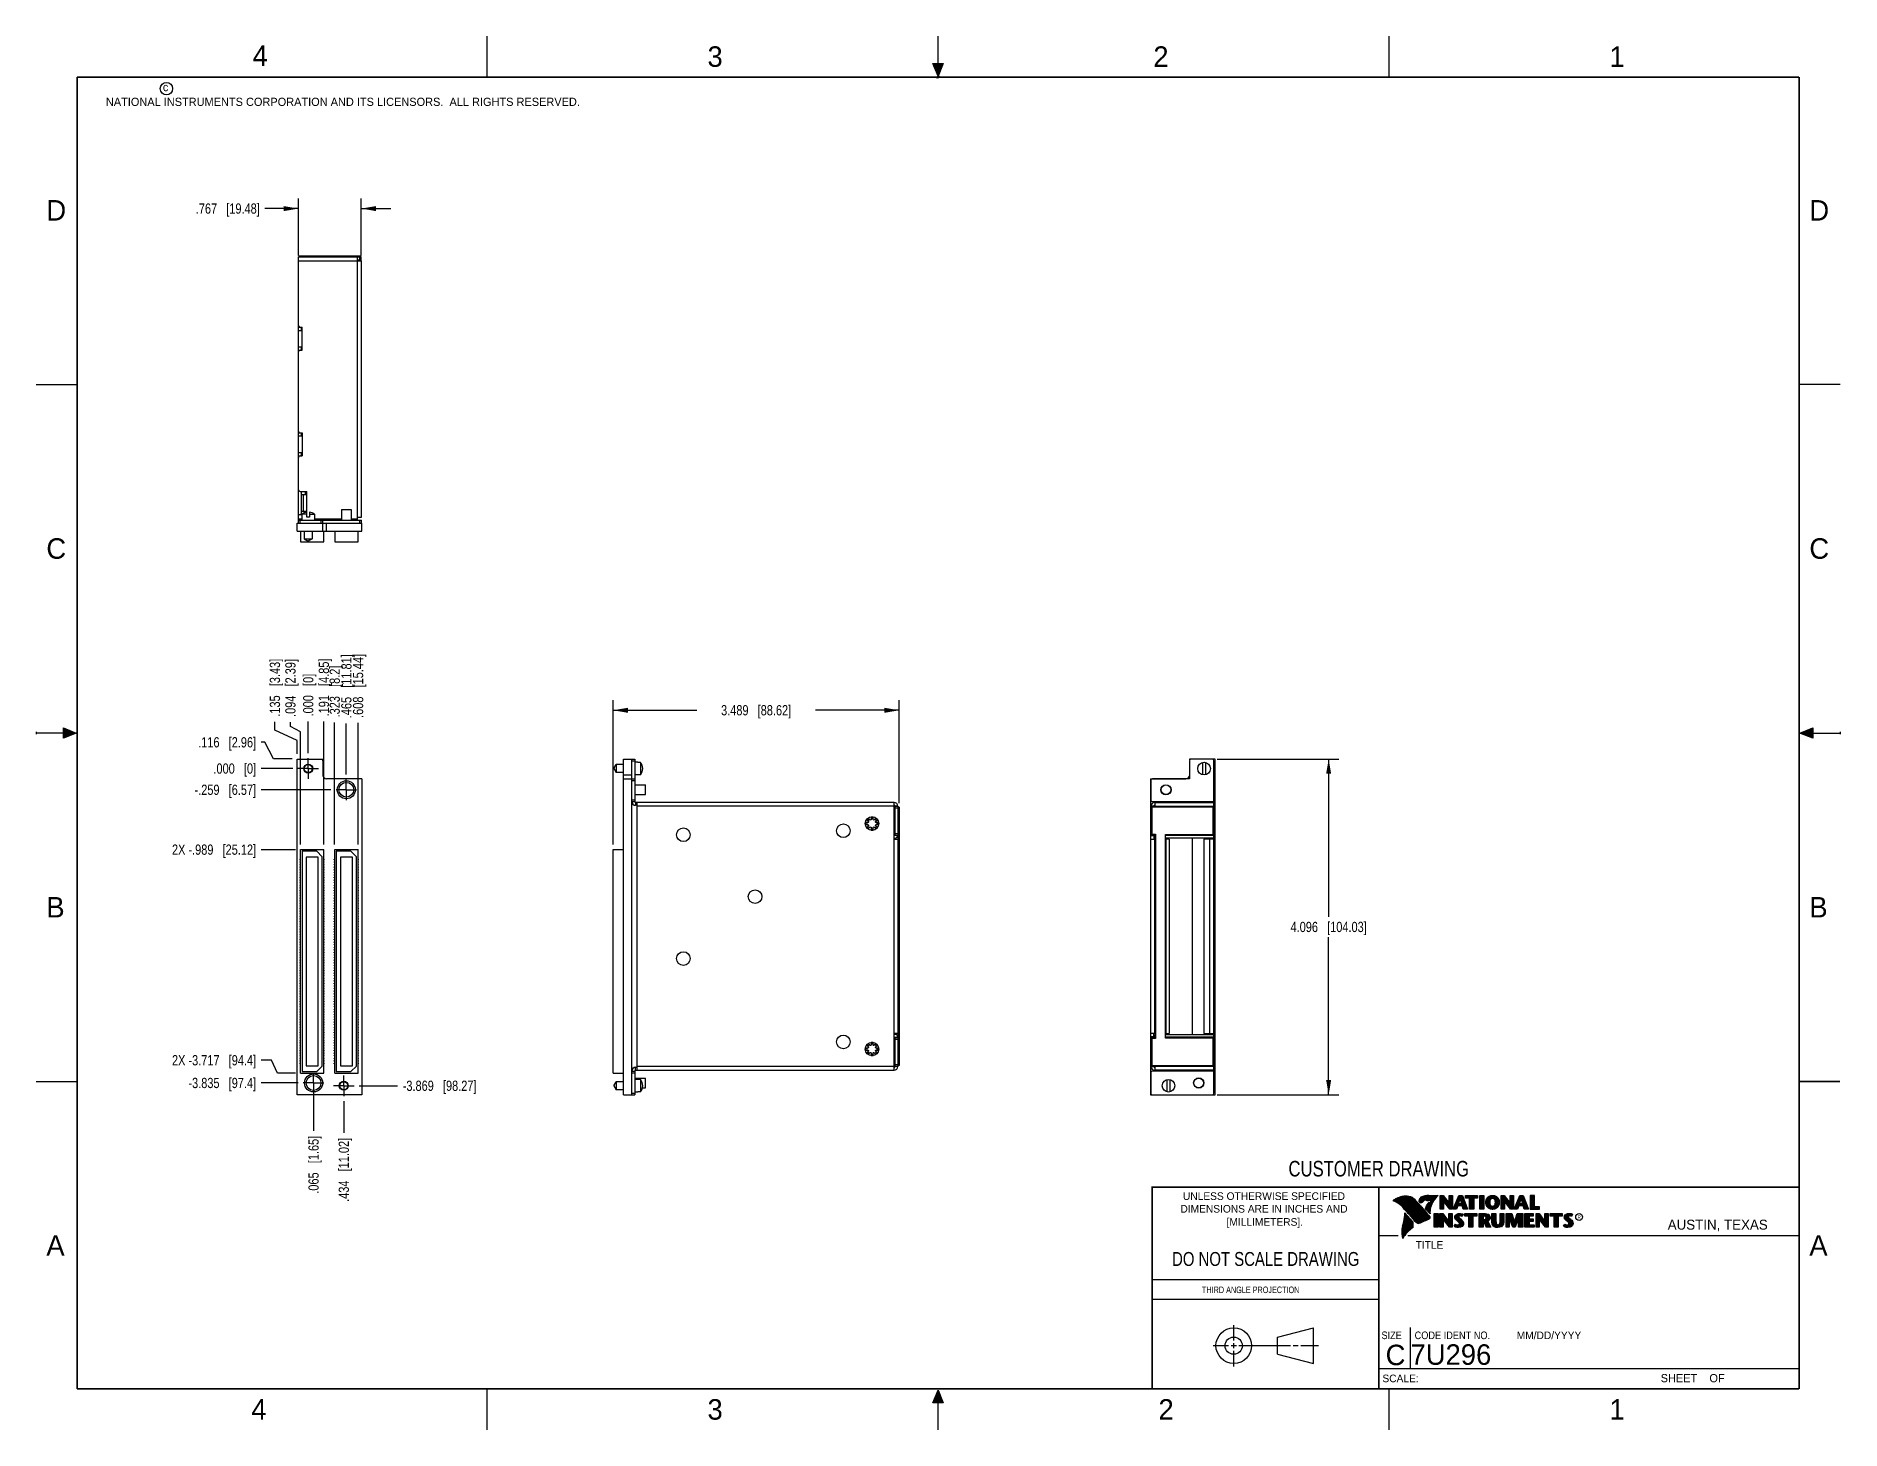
# Model space of a CAD drawing. Header units: inches. Extents: x 0 to 22, y 0 to 17.
import ezdxf

# ---------------------------------------------------------------- set-up
doc = ezdxf.new("R2010")
doc.units = ezdxf.units.IN
doc.header["$LTSCALE"] = 1.21
doc.header["$MEASUREMENT"] = 0
doc.linetypes.add('CENTER', pattern=[0.6, 0.375, -0.075, 0.075, -0.075])
doc.layers.get('0').update_dxf_attribs({"linetype": 'CONTINUOUS'})
doc.layers.add('02___PRT_ALL_AXES', color=7, linetype='CONTINUOUS')
doc.layers.add('DIMENSIONS', color=7, linetype='CONTINUOUS')
doc.styles.get("Standard").update_dxf_attribs({"font": 'txt', "width": 0.8})
doc.styles.add('TEXTSTYLE_2', font='txt')
doc.styles.add('TEXTSTYLE_3', font='txt', dxfattribs={"width": 0.9})
doc.dimstyles.new('DIMSTYLE_1', dxfattribs={"dimtxt": 0.125, "dimasz": 0.18, "dimexe": 0.18, "dimexo": 0.0625, "dimgap": 0.09, "dimtad": 0, "dimtih": 1, "dimtoh": 1, "dimdec": 3, "dimzin": 4, "dimdsep": 46, "dimtxsty": 'STANDARD', "dimblk": '_FILLED', "dimblk1": '_FILLED', "dimblk2": '_FILLED', "dimcen": 0.09, "dimadec": 0, "dimazin": 0, "dimtp": 0.01, "dimtm": 0.01, "dimtfac": 1, "dimtdec": 3, "dimtofl": 0, "dimtmove": 0, "dimatfit": 3, "dimldrblk": '_FILLED', "dimfxl": 1, "dimtolj": 1, "dimtzin": 4, "dimarcsym": 0})
doc.dimstyles.new('DIMSTYLE_2', dxfattribs={"dimtxt": 0.125, "dimasz": 0.18, "dimexe": 0.18, "dimexo": 0.0625, "dimgap": 0.09, "dimtad": 0, "dimtih": 1, "dimtoh": 1, "dimdec": 3, "dimzin": 4, "dimdsep": 46, "dimtxsty": 'STANDARD', "dimblk": '_FILLED', "dimblk1": '_FILLED', "dimblk2": '_FILLED', "dimcen": 0.09, "dimadec": 0, "dimazin": 0, "dimtp": 0.01, "dimtm": 0.01, "dimtfac": 1, "dimtdec": 3, "dimtofl": 0, "dimtmove": 0, "dimatfit": 3, "dimldrblk": '_FILLED', "dimfxl": 1, "dimtolj": 1, "dimtzin": 4, "dimarcsym": 0})

msp = doc.modelspace()

# ---------------------------------------------------------------- texts
at = {"color": 2, "linetype": 'CONTINUOUS', "line_spacing_factor": 0.9}
for s, insert, char_height, width, attachment_point, style in [('4', (2.64, 16.8869), 0.25, 0.25, 1, 'TEXTSTYLE_2'), ('3', (8.1875, 16.875), 0.25, 0.25, 1, 'TEXTSTYLE_2'), ('2', (13.625, 16.875), 0.25, 0.25, 1, 'TEXTSTYLE_2'), ('1', (19.1875, 16.875), 0.25, 0.25, 1, 'TEXTSTYLE_2'), ('c', (1.5463, 16.428), 0.1, 0.1, 1, 'TEXTSTYLE_2'), ('NATIONAL INSTRUMENTS CORPORATION AND ITS LICENSORS.  ALL RIGHTS RESERVED.', (0.851, 16.2482), 0.1, 7.3, 1, 'TEXTSTYLE_2'), ('D', (0.125, 15), 0.25, 0.25, 1, 'TEXTSTYLE_2'), ('D', (21.625, 15), 0.25, 0.25, 1, 'TEXTSTYLE_2'), ('C', (0.125, 10.875), 0.25, 0.25, 1, 'TEXTSTYLE_2'), ('C', (21.625, 10.875), 0.25, 0.25, 1, 'TEXTSTYLE_2'), ('B', (0.125, 6.5), 0.25, 0.25, 1, 'TEXTSTYLE_2'), ('B', (21.625, 6.5), 0.25, 0.25, 1, 'TEXTSTYLE_2'), ('UNLESS OTHERWISE SPECIFIED', (14.9742, 2.8979), 0.093, 2.418, 2, 'TEXTSTYLE_2'), ('DIMENSIONS ARE IN INCHES AND', (14.9742, 2.7431), 0.093, 2.604, 2, 'TEXTSTYLE_2'), ('[MILLIMETERS].', (14.9844, 2.5829), 0.093, 1.302, 2, 'TEXTSTYLE_2'), ('R', (18.7972, 2.6166), 0.0418, 0.041753, 1, 'TEXTSTYLE_2'), ('AUSTIN, TEXAS', (19.898, 2.5642), 0.121576, 1.580488, 1, 'TEXTSTYLE_2'), ('A', (0.125, 2.375), 0.25, 0.25, 1, 'TEXTSTYLE_2'), ('TITLE', (16.8235, 2.303), 0.093, 0.465, 1, 'TEXTSTYLE_2'), ('A', (21.625, 2.375), 0.25, 0.25, 1, 'TEXTSTYLE_2'), ('SIZE', (16.407, 1.2002), 0.093, 0.3348, 1, 'TEXTSTYLE_3'), ('CODE IDENT NO.', (16.8114, 1.2002), 0.093, 1.1718, 1, 'TEXTSTYLE_3'), ('MM/DD/YYYY', (18.0565, 1.2002), 0.093, 0.93, 1, 'TEXTSTYLE_2'), ('SCALE:', (16.4187, 0.6745), 0.093, 0.558, 1, 'TEXTSTYLE_2'), ('SHEET    OF', (19.8121, 0.6815), 0.1, 1.1, 1, 'TEXTSTYLE_2'), ('4', (2.625, 0.375), 0.25, 0.25, 1, 'TEXTSTYLE_2'), ('3', (8.1875, 0.375), 0.25, 0.25, 1, 'TEXTSTYLE_2'), ('2', (13.6875, 0.375), 0.25, 0.25, 1, 'TEXTSTYLE_2'), ('1', (19.1875, 0.375), 0.25, 0.25, 1, 'TEXTSTYLE_2')]:
    msp.add_mtext(s, dxfattribs=dict(at, insert=insert, char_height=char_height, width=width, attachment_point=attachment_point, style=style))
at = {"color": 7, "linetype": 'CONTINUOUS', "attachment_point": 2, "line_spacing_factor": 0.9}
for s, insert, char_height, width in [('CUSTOMER DRAWING', (16.3742, 3.2811), 0.19, 2.432), ('DO NOT SCALE DRAWING', (14.9953, 2.1698), 0.17, 2.72)]:
    msp.add_mtext(s, dxfattribs=dict(at, insert=insert, char_height=char_height, width=width))
at = {"color": 2, "linetype": 'CONTINUOUS', "insert": (14.2178, 1.7486), "char_height": 0.08, "width": 1.408, "attachment_point": 1, "line_spacing_factor": 0.9}
msp.add_mtext('THIRD ANGLE PROJECTION', dxfattribs=at)
at = {"color": 7, "linetype": 'CONTINUOUS', "char_height": 0.25, "line_spacing_factor": 0.9, "style": 'TEXTSTYLE_2'}
for s, insert, width, attachment_point in [('C', (16.5785, 1.0393), 0.25, 2), ('7U296', (16.7614, 1.0441), 1.25, 1)]:
    msp.add_mtext(s, dxfattribs=dict(at, insert=insert, width=width, attachment_point=attachment_point))

# ---------------------------------------------------------------- blocks, each defined once
blk = doc.blocks.new('_FILLED')
at = {"color": 0, "linetype": 'BYBLOCK'}
blk.add_solid([(0, 0), (-1, 0.17), (-1, -0.17)], dxfattribs=at)
blk = doc.blocks.new('*D0')
at = {"layer": 'DIMENSIONS', "color": 2, "linetype": 'CONTINUOUS'}
for p, q in [((3.199, 14.323), (3.199, 15.021)), ((3.966, 14.323), (3.966, 15.021)), ((3.199, 14.896), (2.791, 14.896)), ((3.966, 14.896), (4.326, 14.896))]:
    blk.add_line(p, q, dxfattribs=at)
at = {"layer": 'DIMENSIONS', "color": 2, "linetype": 'CONTINUOUS', "xscale": 0.18, "yscale": 0.18, "zscale": 0.18}
blk.add_blockref('_FILLED', (3.199, 14.896), dxfattribs=at)
at = {"layer": 'DIMENSIONS', "color": 2, "linetype": 'CONTINUOUS', "xscale": 0.18, "yscale": 0.18, "zscale": 0.18, "rotation": 180}
blk.add_blockref('_FILLED', (3.966, 14.896), dxfattribs=at)
at = {"layer": 'DIMENSIONS', "color": 2, "linetype": 'CONTINUOUS', "insert": (2.728, 14.959), "char_height": 0.125, "width": 1.225, "attachment_point": 3, "line_spacing_factor": 0.9}
blk.add_mtext('.767{\\Ftxt.shx;\\W1.000000;\\H0.125000; }[19.48]', dxfattribs=at)
blk = doc.blocks.new('*D1')
at = {"layer": 'DIMENSIONS', "color": 2, "linetype": 'CONTINUOUS'}
for p, q in [((7.037, 7.14), (7.037, 8.902)), ((10.526, 7.644), (10.526, 8.902)), ((7.037, 8.777), (8.056, 8.777)), ((10.526, 8.777), (9.506, 8.777))]:
    blk.add_line(p, q, dxfattribs=at)
at = {"layer": 'DIMENSIONS', "color": 2, "linetype": 'CONTINUOUS', "xscale": 0.18, "yscale": 0.18, "zscale": 0.18, "rotation": 180}
blk.add_blockref('_FILLED', (7.037, 8.777), dxfattribs=at)
at = {"layer": 'DIMENSIONS', "color": 2, "linetype": 'CONTINUOUS', "xscale": 0.18, "yscale": 0.18, "zscale": 0.18}
blk.add_blockref('_FILLED', (10.526, 8.777), dxfattribs=at)
at = {"layer": 'DIMENSIONS', "color": 2, "linetype": 'CONTINUOUS', "insert": (8.781, 8.84), "char_height": 0.125, "width": 1.325, "attachment_point": 2, "line_spacing_factor": 0.9}
blk.add_mtext('3.489{\\Ftxt.shx;\\W1.000000;\\H0.125000; }[88.62]', dxfattribs=at)
blk = doc.blocks.new('*D2')
at = {"layer": 'DIMENSIONS', "color": 2, "linetype": 'CONTINUOUS'}
for p, q in [((14.405, 8.182), (15.888, 8.182)), ((15.763, 8.182), (15.763, 6.259)), ((15.763, 4.087), (15.763, 6.009)), ((14.405, 4.087), (15.888, 4.087))]:
    blk.add_line(p, q, dxfattribs=at)
at = {"layer": 'DIMENSIONS', "color": 2, "linetype": 'CONTINUOUS', "xscale": 0.18, "yscale": 0.18, "zscale": 0.18}
for p, rotation in [((15.763, 8.182), 90), ((15.763, 4.087), 270)]:
    blk.add_blockref('_FILLED', p, dxfattribs=dict(at, rotation=rotation))
at = {"layer": 'DIMENSIONS', "color": 2, "linetype": 'CONTINUOUS', "insert": (15.763, 6.197), "char_height": 0.125, "width": 1.425, "attachment_point": 2, "line_spacing_factor": 0.9}
blk.add_mtext('4.096{\\Ftxt.shx;\\W1.000000;\\H0.125000; }[104.03]', dxfattribs=at)
blk = doc.blocks.new('*D3')
at = {"layer": 'DIMENSIONS', "color": 2, "linetype": 'CONTINUOUS'}
for p, q in [((2.789, 8.387), (2.746, 8.387)), ((2.896, 8.183), (2.789, 8.387)), ((3.121, 8.183), (2.896, 8.183))]:
    blk.add_line(p, q, dxfattribs=at)
at = {"layer": 'DIMENSIONS', "color": 2, "linetype": 'CONTINUOUS', "insert": (2.683, 8.449), "char_height": 0.125, "width": 1.125, "attachment_point": 3, "line_spacing_factor": 0.9}
blk.add_mtext('.116{\\Ftxt.shx;\\W1.000000;\\H0.125000; }[2.96]', dxfattribs=at)
blk = doc.blocks.new('*D4')
at = {"layer": 'DIMENSIONS', "color": 2, "linetype": 'CONTINUOUS'}
blk.add_line((3.596, 7.808), (2.746, 7.808), dxfattribs=at)
at = {"layer": 'DIMENSIONS', "color": 2, "linetype": 'CONTINUOUS', "insert": (2.683, 7.87), "char_height": 0.125, "width": 1.225, "attachment_point": 3, "line_spacing_factor": 0.9}
blk.add_mtext('-.259{\\Ftxt.shx;\\W1.000000;\\H0.125000; }[6.57]', dxfattribs=at)
blk = doc.blocks.new('*D5')
at = {"layer": 'DIMENSIONS', "color": 2, "linetype": 'CONTINUOUS'}
blk.add_line((3.162, 7.077), (2.746, 7.077), dxfattribs=at)
at = {"layer": 'DIMENSIONS', "color": 2, "linetype": 'CONTINUOUS', "insert": (2.683, 7.14), "char_height": 0.125, "width": 1.625, "attachment_point": 3, "line_spacing_factor": 0.9}
blk.add_mtext('2X -.989{\\Ftxt.shx;\\W1.000000;\\H0.125000; }[25.12]', dxfattribs=at)
blk = doc.blocks.new('*D6')
at = {"layer": 'DIMENSIONS', "color": 2, "linetype": 'CONTINUOUS'}
for p, q in [((2.87, 4.508), (2.746, 4.508)), ((2.946, 4.35), (2.87, 4.508)), ((3.162, 4.35), (2.946, 4.35))]:
    blk.add_line(p, q, dxfattribs=at)
at = {"layer": 'DIMENSIONS', "color": 2, "linetype": 'CONTINUOUS', "insert": (2.683, 4.571), "char_height": 0.125, "width": 1.625, "attachment_point": 3, "line_spacing_factor": 0.9}
blk.add_mtext('2X -3.717{\\Ftxt.shx;\\W1.000000;\\H0.125000; }[94.4]', dxfattribs=at)
blk = doc.blocks.new('*D7')
at = {"layer": 'DIMENSIONS', "color": 2, "linetype": 'CONTINUOUS'}
blk.add_line((3.196, 4.232), (2.746, 4.232), dxfattribs=at)
at = {"layer": 'DIMENSIONS', "color": 2, "linetype": 'CONTINUOUS', "insert": (2.683, 4.294), "char_height": 0.125, "width": 1.325, "attachment_point": 3, "line_spacing_factor": 0.9}
blk.add_mtext('-3.835{\\Ftxt.shx;\\W1.000000;\\H0.125000; }[97.4]', dxfattribs=at)
blk = doc.blocks.new('*D8')
at = {"layer": 'DIMENSIONS', "color": 2, "linetype": 'CONTINUOUS'}
blk.add_line((3.94, 4.197), (4.409, 4.197), dxfattribs=at)
at = {"layer": 'DIMENSIONS', "color": 2, "linetype": 'CONTINUOUS', "insert": (4.471, 4.26), "char_height": 0.125, "width": 1.425, "attachment_point": 1, "line_spacing_factor": 0.9}
blk.add_mtext('-3.869{\\Ftxt.shx;\\W1.000000;\\H0.125000; }[98.27]', dxfattribs=at)
blk = doc.blocks.new('*D9')
at = {"layer": 'DIMENSIONS', "color": 2, "linetype": 'CONTINUOUS'}
blk.add_line((3.131, 8.066), (2.746, 8.066), dxfattribs=at)
at = {"layer": 'DIMENSIONS', "color": 2, "linetype": 'CONTINUOUS', "insert": (2.683, 8.129), "char_height": 0.125, "width": 0.825, "attachment_point": 3, "line_spacing_factor": 0.9}
blk.add_mtext('.000{\\Ftxt.shx;\\W1.000000;\\H0.125000; }[0]', dxfattribs=at)
blk = doc.blocks.new('*D10')
at = {"layer": 'DIMENSIONS', "color": 2, "linetype": 'CONTINUOUS'}
blk.add_line((3.783, 7.995), (3.783, 8.617), dxfattribs=at)
at = {"layer": 'DIMENSIONS', "color": 2, "linetype": 'CONTINUOUS', "insert": (3.721, 8.68), "char_height": 0.125, "width": 1.225, "attachment_point": 1, "rotation": 90, "line_spacing_factor": 0.9}
blk.add_mtext('.465{\\Ftxt.shx;\\W1.000000;\\H0.125000; }[11.81]', dxfattribs=at)
blk = doc.blocks.new('*D11')
at = {"layer": 'DIMENSIONS', "color": 2, "linetype": 'CONTINUOUS'}
for p, q in [((2.913, 8.536), (2.913, 8.636)), ((3.183, 8.409), (2.913, 8.536)), ((3.183, 8.245), (3.183, 8.409))]:
    blk.add_line(p, q, dxfattribs=at)
at = {"layer": 'DIMENSIONS', "color": 2, "linetype": 'CONTINUOUS', "insert": (2.85, 8.699), "char_height": 0.125, "width": 1.125, "attachment_point": 1, "rotation": 90, "line_spacing_factor": 0.9}
blk.add_mtext('.135{\\Ftxt.shx;\\W1.000000;\\H0.125000; }[3.43]', dxfattribs=at)
blk = doc.blocks.new('*D12')
at = {"layer": 'DIMENSIONS', "color": 2, "linetype": 'CONTINUOUS'}
blk.add_line((3.509, 7.14), (3.509, 8.64), dxfattribs=at)
at = {"layer": 'DIMENSIONS', "color": 2, "linetype": 'CONTINUOUS', "insert": (3.447, 8.702), "char_height": 0.125, "width": 1.125, "attachment_point": 1, "rotation": 90, "line_spacing_factor": 0.9}
blk.add_mtext('.191{\\Ftxt.shx;\\W1.000000;\\H0.125000; }[4.85]', dxfattribs=at)
blk = doc.blocks.new('*D13')
at = {"layer": 'DIMENSIONS', "color": 2, "linetype": 'CONTINUOUS'}
blk.add_line((3.641, 7.14), (3.641, 8.628), dxfattribs=at)
at = {"layer": 'DIMENSIONS', "color": 2, "linetype": 'CONTINUOUS', "insert": (3.579, 8.69), "char_height": 0.125, "width": 1.025, "attachment_point": 1, "rotation": 90, "line_spacing_factor": 0.9}
blk.add_mtext('.323{\\Ftxt.shx;\\W1.000000;\\H0.125000; }[8.2]', dxfattribs=at)
blk = doc.blocks.new('*D14')
at = {"layer": 'DIMENSIONS', "color": 2, "linetype": 'CONTINUOUS'}
blk.add_line((3.926, 7.14), (3.926, 8.622), dxfattribs=at)
at = {"layer": 'DIMENSIONS', "color": 2, "linetype": 'CONTINUOUS', "insert": (3.864, 8.684), "char_height": 0.125, "width": 1.225, "attachment_point": 1, "rotation": 90, "line_spacing_factor": 0.9}
blk.add_mtext('.608{\\Ftxt.shx;\\W1.000000;\\H0.125000; }[15.44]', dxfattribs=at)
blk = doc.blocks.new('*D15')
at = {"layer": 'DIMENSIONS', "color": 2, "linetype": 'CONTINUOUS'}
for p, q in [((3.102, 8.579), (3.102, 8.634)), ((3.224, 8.513), (3.102, 8.579)), ((3.224, 7.14), (3.224, 8.513))]:
    blk.add_line(p, q, dxfattribs=at)
at = {"layer": 'DIMENSIONS', "color": 2, "linetype": 'CONTINUOUS', "insert": (3.039, 8.696), "char_height": 0.125, "width": 1.125, "attachment_point": 1, "rotation": 90, "line_spacing_factor": 0.9}
blk.add_mtext('.094{\\Ftxt.shx;\\W1.000000;\\H0.125000; }[2.39]', dxfattribs=at)
blk = doc.blocks.new('*D16')
at = {"layer": 'DIMENSIONS', "color": 2, "linetype": 'CONTINUOUS'}
blk.add_line((3.752, 4.01), (3.752, 3.625), dxfattribs=at)
at = {"layer": 'DIMENSIONS', "color": 2, "linetype": 'CONTINUOUS', "insert": (3.69, 3.562), "char_height": 0.125, "width": 1.225, "attachment_point": 3, "rotation": 90, "line_spacing_factor": 0.9}
blk.add_mtext('.434{\\Ftxt.shx;\\W1.000000;\\H0.125000; }[11.02]', dxfattribs=at)
blk = doc.blocks.new('*D17')
at = {"layer": 'DIMENSIONS', "color": 2, "linetype": 'CONTINUOUS'}
blk.add_line((3.383, 4.169), (3.383, 3.649), dxfattribs=at)
at = {"layer": 'DIMENSIONS', "color": 2, "linetype": 'CONTINUOUS', "insert": (3.321, 3.587), "char_height": 0.125, "width": 1.125, "attachment_point": 3, "rotation": 90, "line_spacing_factor": 0.9}
blk.add_mtext('.065{\\Ftxt.shx;\\W1.000000;\\H0.125000; }[1.65]', dxfattribs=at)
blk = doc.blocks.new('*D18')
at = {"layer": 'DIMENSIONS', "color": 2, "linetype": 'CONTINUOUS'}
blk.add_line((3.318, 8.254), (3.318, 8.64), dxfattribs=at)
at = {"layer": 'DIMENSIONS', "color": 2, "linetype": 'CONTINUOUS', "insert": (3.256, 8.702), "char_height": 0.125, "width": 0.825, "attachment_point": 1, "rotation": 90, "line_spacing_factor": 0.9}
blk.add_mtext('.000{\\Ftxt.shx;\\W1.000000;\\H0.125000; }[0]', dxfattribs=at)

# ---------------------------------------------------------------- dimensions: what is measured, and where the dimension line sits
at = {"layer": 'DIMENSIONS', "color": 2, "linetype": 'CONTINUOUS'}
for base, p1, p2, angle, picture, middle in [((3.1993, 14.8963), (3.9663, 14.3234), (3.1993, 14.3234), 180, '*D0', (1.8657, 14.8963)), ((7.0366, 8.7772), (10.5256, 7.6441), (7.0366, 7.1396), 180, '*D1', (8.6311, 8.7772)), ((15.7632, 4.0866), (14.4054, 8.1822), (14.4054, 4.0866), 270, '*D2', (15.6132, 6.1344))]:
    dim = msp.add_linear_dim(base=base, p1=p1, p2=p2, angle=angle, dimstyle='DIMSTYLE_1', dxfattribs=at)
    dim.commit()
    dim.dimension.update_dxf_attribs({"geometry": picture, "text_midpoint": middle, "dimtype": 160})
for feature_location, offset, dtype, origin, picture, middle in [((3.9263, 7.1396), (0, 1.482), 1, (3.3183, 8.1914), '*D14', (3.9263, 9.2966)), ((3.7833, 7.9952), (0, 0.622), 1, (3.3183, 8.1914), '*D10', (3.7833, 9.2922)), ((3.1833, 8.2451), (-0.2707, 0.3909), 0, (3.3183, 8.1914), '*D11', (2.9126, 9.261)), ((3.2243, 7.1396), (-0.1227, 1.4941), 0, (3.3183, 8.1914), '*D15', (3.1015, 9.2587)), ((3.5093, 7.1396), (0, 1.5001), 1, (3.3183, 8.1914), '*D12', (3.5093, 9.2648)), ((3.6413, 7.1396), (0, 1.488), 1, (3.3183, 8.1914), '*D13', (3.6413, 9.2027)), ((3.3182527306, 8.2538728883), (0, 0.3858836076), 1, (3.3182527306, 8.1913728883), '*D18', (3.3182527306, 9.1147564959)), ((3.1208, 8.1826), (-0.375, 0.2041), 0, (3.1932, 8.0663), '*D3', (1.8708, 8.3867)), ((3.3833, 4.1691), (0, -0.52), 1, (3.3183, 8.1914), '*D17', (3.4953, 2.8006)), ((3.1306527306, 8.0662728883), (-0.3849, 0), 0, (3.1931527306, 8.0662728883), '*D9', (2.0207527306, 8.0662728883)), ((3.7523, 4.0097), (0, -0.3848), 1, (3.3183, 8.0663), '*D16', (3.8867, 2.7263))]:
    dim = msp.add_ordinate_dim(feature_location=feature_location, offset=offset, dtype=dtype, origin=origin, dimstyle='DIMSTYLE_2', dxfattribs=at)
    dim.commit()
    dim.dimension.update_dxf_attribs({"geometry": picture, "text_midpoint": middle})
for feature_location, offset, origin, text, picture, middle in [((3.1618, 7.0771), (-0.416, 0), (3.1932, 8.0663), '2X -<>', '*D5', (1.6208, 7.0771)), ((3.1618, 4.3496), (-0.416, 0.1588), (3.1932, 8.0663), '2X -<>', '*D6', (1.6208, 4.5084)), ((3.1957, 4.2316), (-0.4499, 0), (3.1932, 8.0663), '-<>', '*D7', (1.7708, 4.2316)), ((3.5957, 7.8076), (-0.85, 0), (3.1932, 8.0663), '-<>', '*D4', (1.8708, 7.8076)), ((3.9399, 4.1973), (0.4689, 0), (3.3183, 8.0663), '-<>', '*D8', (5.1838, 4.1973))]:
    dim = msp.add_ordinate_dim(feature_location=feature_location, offset=offset, dtype=0, origin=origin, text=text, dimstyle='DIMSTYLE_2', dxfattribs=at)
    dim.commit()
    dim.dimension.update_dxf_attribs({"geometry": picture, "text_midpoint": middle})

# ---------------------------------------------------------------- hatches: boundary and pattern name
at = {"linetype": 'CONTINUOUS'}
for points in [[(11, 16.51), (10.9375, 16.6663), (11.0625, 16.6663)], [(0.3337, 8.5625), (0.49, 8.5), (0.3337, 8.4375)], [(21.6663, 8.5625), (21.6663, 8.4375), (21.51, 8.5)], [(10.9375, 0.3287), (11, 0.485), (11.0625, 0.3287)]]:
    msp.add_hatch(color=2, dxfattribs=at).paths.add_polyline_path(points)

# ---------------------------------------------------------------- linework, layer by layer
at = {"color": 2, "linetype": 'CONTINUOUS'}
for p, q in [((5.5, 16.5), (5.5, 17)), ((11, 16.485), (11, 17)), ((16.5, 16.5), (16.5, 17)), ((11, 16.51), (10.9375, 16.6663)), ((10.9375, 16.6663), (11.0625, 16.6663)), ((11.015, 16.515), (10.985, 16.485)), ((10.985, 16.485), (11, 16.515)), ((11.0625, 16.6663), (11, 16.51)), ((11, 16.485), (11.015, 16.515)), ((0, 12.75), (0.5, 12.75)), ((22, 12.75), (21.5, 12.75)), ((0, 8.515), (0, 8.485)), ((0.49, 8.5), (0, 8.5)), ((0.3337, 8.4375), (0.3337, 8.5625)), ((0.3337, 8.5625), (0.49, 8.5)), ((0.49, 8.5), (0.3337, 8.4375)), ((21.51, 8.5), (21.6663, 8.5625)), ((21.51, 8.5), (22, 8.5)), ((21.6663, 8.4375), (21.51, 8.5)), ((21.6663, 8.5625), (21.6663, 8.4375)), ((22, 8.515), (22, 8.485)), ((0, 4.25), (0.5, 4.25)), ((16.375, 2.96), (21.5, 2.96)), ((16.5578, 2.796), (16.5578, 2.7989)), ((16.5646, 2.7936), (16.5646, 2.8033)), ((16.5714, 2.7909), (16.5714, 2.8075)), ((16.5782, 2.788), (16.5782, 2.8116)), ((16.5851, 2.7849), (16.5851, 2.8154)), ((16.5919, 2.7815), (16.5919, 2.819)), ((16.5987, 2.7778), (16.5987, 2.8221)), ((16.6055, 2.7738), (16.6055, 2.8249)), ((16.6124, 2.7696), (16.6124, 2.8276)), ((16.6192, 2.765), (16.6192, 2.8301)), ((16.626, 2.7601), (16.626, 2.8325)), ((16.6329, 2.7549), (16.6329, 2.8347)), ((16.6397, 2.7492), (16.6397, 2.8367)), ((16.6465, 2.7431), (16.6465, 2.8386)), ((16.6533, 2.7366), (16.6533, 2.8403)), ((16.6602, 2.7295), (16.6602, 2.8419)), ((16.667, 2.7221), (16.667, 2.8435)), ((16.6738, 2.7146), (16.6738, 2.8449)), ((16.6806, 2.707), (16.6806, 2.8459)), ((16.6875, 2.6995), (16.6875, 2.8467)), ((16.7939, 2.533), (16.6919, 2.6489)), ((16.6943, 2.6918), (16.6943, 2.8472)), ((16.7011, 2.6841), (16.7011, 2.8474)), ((16.708, 2.6764), (16.708, 2.8474)), ((16.7148, 2.6685), (16.7148, 2.847)), ((16.7216, 2.6607), (16.7216, 2.8465)), ((16.7284, 2.6527), (16.7284, 2.8456)), ((16.7353, 2.6447), (16.7353, 2.8445)), ((16.7421, 2.6366), (16.7421, 2.8431)), ((16.7489, 2.6285), (16.7489, 2.8417)), ((16.7557, 2.6204), (16.7557, 2.84)), ((16.7626, 2.6125), (16.7626, 2.8378)), ((16.7694, 2.6046), (16.7694, 2.8352)), ((16.7762, 2.5968), (16.7762, 2.8321)), ((16.7831, 2.5891), (16.7831, 2.8284)), ((16.7899, 2.5815), (16.7899, 2.8242)), ((16.7967, 2.5739), (16.7967, 2.8193)), ((16.8035, 2.5665), (16.8035, 2.8136)), ((16.8104, 2.5591), (16.8104, 2.807)), ((16.8172, 2.5519), (16.8172, 2.7996)), ((16.824, 2.5447), (16.824, 2.7924)), ((16.8308, 2.5375), (16.8308, 2.7853)), ((16.8377, 2.5314), (16.8377, 2.7781)), ((16.8445, 2.5262), (16.8445, 2.7709)), ((16.8513, 2.523), (16.8513, 2.7637)), ((16.8581, 2.5224), (16.8581, 2.7565)), ((16.8864, 2.7664), (16.8632, 2.7937)), ((16.865, 2.5241), (16.865, 2.7493)), ((16.8877, 2.7723), (16.8682, 2.7952)), ((16.8718, 2.791), (16.8718, 2.8085)), ((16.8718, 2.527), (16.8718, 2.7421)), ((16.8786, 2.783), (16.8786, 2.8206)), ((16.8786, 2.5298), (16.8786, 2.7348)), ((16.8855, 2.7749), (16.8855, 2.8281)), ((16.8855, 2.5327), (16.8855, 2.727)), ((16.8923, 2.7747), (16.8923, 2.8335)), ((16.8923, 2.5356), (16.8923, 2.7187)), ((16.8991, 2.7788), (16.8991, 2.8375)), ((16.8991, 2.5385), (16.8991, 2.7104)), ((16.9059, 2.7837), (16.9059, 2.8408)), ((16.9059, 2.5415), (16.9059, 2.7022)), ((16.9128, 2.7896), (16.9128, 2.8436)), ((16.9128, 2.5446), (16.9128, 2.6939)), ((16.9196, 2.7966), (16.9196, 2.8459)), ((16.9196, 2.5477), (16.9196, 2.6856)), ((16.9264, 2.8018), (16.9264, 2.8477)), ((16.9264, 2.5508), (16.9264, 2.6774)), ((16.9332, 2.8053), (16.9332, 2.849)), ((16.9332, 2.554), (16.9332, 2.6691)), ((16.9401, 2.8077), (16.9401, 2.8499)), ((16.9401, 2.5573), (16.9401, 2.6608)), ((16.9616, 2.6797), (16.9434, 2.7005)), ((16.9469, 2.8082), (16.9469, 2.8509)), ((16.9469, 2.5606), (16.9469, 2.6526)), ((16.9653, 2.6828), (16.9492, 2.7013)), ((16.9537, 2.8069), (16.9537, 2.8518)), ((16.9537, 2.696), (16.9537, 2.7109)), ((16.9537, 2.5639), (16.9537, 2.6443)), ((16.9606, 2.8048), (16.9606, 2.8525)), ((16.9606, 2.6882), (16.9606, 2.7266)), ((16.9674, 2.8034), (16.9674, 2.8531)), ((16.9674, 2.6802), (16.9674, 2.7444)), ((16.9742, 2.8027), (16.9742, 2.8536)), ((16.9742, 2.672), (16.9742, 2.7568)), ((16.981, 2.8023), (16.981, 2.854)), ((16.981, 2.664), (16.981, 2.7634)), ((16.9838, 2.8589), (17.0997, 2.8607)), ((16.9839, 2.8541), (17.087, 2.8557)), ((16.9879, 2.802), (16.9879, 2.8542)), ((16.9879, 2.6563), (16.9879, 2.7665)), ((16.999, 2.637), (16.9946, 2.6418)), ((16.9947, 2.8019), (16.9947, 2.8543)), ((16.9947, 2.6748), (16.9947, 2.7683)), ((17.0015, 2.8005), (17.0015, 2.8544)), ((17.0015, 2.7195), (17.0015, 2.7694)), ((17.0083, 2.7963), (17.0083, 2.8545)), ((17.0083, 2.7388), (17.0083, 2.7698)), ((17.0152, 2.755), (17.0152, 2.8546)), ((17.022, 2.7691), (17.022, 2.8547)), ((17.0288, 2.7817), (17.0288, 2.8548)), ((17.0357, 2.7931), (17.0357, 2.8549)), ((17.0425, 2.8035), (17.0425, 2.855)), ((17.0493, 2.8131), (17.0493, 2.8551)), ((17.0561, 2.822), (17.0561, 2.8552)), ((17.063, 2.8303), (17.063, 2.8553)), ((17.0698, 2.8381), (17.0698, 2.8554)), ((17.0766, 2.8454), (17.0766, 2.8555)), ((17.1243, 2.8592), (17.1609, 2.8592)), ((17.1243, 2.6915), (17.1243, 2.8592)), ((17.1637, 2.6915), (17.1243, 2.6915)), ((17.1291, 2.8543), (17.1585, 2.8543)), ((17.1291, 2.6963), (17.1291, 2.8543)), ((17.1589, 2.6963), (17.1291, 2.6963)), ((17.1381, 2.6963), (17.1381, 2.8543)), ((17.1447, 2.6963), (17.1447, 2.8543)), ((17.1514, 2.6963), (17.1514, 2.8543)), ((17.1589, 2.8042), (17.1581, 2.8543)), ((17.1585, 2.8543), (17.2383, 2.7492)), ((17.2418, 2.6963), (17.1589, 2.8042)), ((17.1589, 2.8042), (17.1589, 2.6963)), ((17.1609, 2.8592), (17.2334, 2.7636)), ((17.2395, 2.6915), (17.1637, 2.7899)), ((17.1637, 2.7899), (17.1637, 2.6915)), ((17.1648, 2.7965), (17.1648, 2.8461)), ((17.1714, 2.7879), (17.1714, 2.8373)), ((17.1781, 2.7792), (17.1781, 2.8285)), ((17.1848, 2.7705), (17.1848, 2.8197)), ((17.1915, 2.7618), (17.1915, 2.8109)), ((17.1981, 2.7531), (17.1981, 2.8021)), ((17.2048, 2.7445), (17.2048, 2.7933)), ((17.2115, 2.7358), (17.2115, 2.7845)), ((17.2182, 2.7271), (17.2182, 2.7757)), ((17.2248, 2.7184), (17.2248, 2.7669)), ((17.2315, 2.7098), (17.2315, 2.7581)), ((17.2334, 2.8592), (17.2732, 2.8592)), ((17.2334, 2.7636), (17.2334, 2.8592)), ((17.2382, 2.7011), (17.2383, 2.7492)), ((17.2383, 2.8543), (17.2684, 2.8543)), ((17.2383, 2.7492), (17.2383, 2.8543)), ((17.2732, 2.6915), (17.2395, 2.6915)), ((17.2684, 2.6963), (17.2418, 2.6963)), ((17.2449, 2.6963), (17.2449, 2.8543)), ((17.2515, 2.6963), (17.2515, 2.8543)), ((17.2582, 2.6963), (17.2582, 2.8543)), ((17.2649, 2.6963), (17.2649, 2.8543)), ((17.2684, 2.8543), (17.2684, 2.6963)), ((17.2732, 2.8592), (17.2732, 2.6915)), ((17.2831, 2.6915), (17.3516, 2.8591)), ((17.3228, 2.6915), (17.2831, 2.6915)), ((17.2903, 2.6964), (17.3548, 2.8542)), ((17.3195, 2.6964), (17.2903, 2.6964)), ((17.2983, 2.6964), (17.2983, 2.7158)), ((17.3049, 2.6964), (17.3049, 2.7322)), ((17.3116, 2.6964), (17.3116, 2.7485)), ((17.3183, 2.6964), (17.3183, 2.7648)), ((17.3356, 2.7364), (17.3195, 2.6964)), ((17.3388, 2.7316), (17.3228, 2.6915)), ((17.325, 2.7101), (17.325, 2.7812)), ((17.3316, 2.7267), (17.3316, 2.7975)), ((17.394, 2.7364), (17.3356, 2.7364)), ((17.3383, 2.7364), (17.3383, 2.8138)), ((17.3905, 2.7316), (17.3388, 2.7316)), ((17.3409, 2.7533), (17.3624, 2.8228)), ((17.389, 2.7533), (17.3409, 2.7533)), ((17.345, 2.7666), (17.345, 2.8302)), ((17.345, 2.7364), (17.345, 2.7533)), ((17.3475, 2.7581), (17.3659, 2.8179)), ((17.3827, 2.7581), (17.3475, 2.7581)), ((17.3516, 2.8591), (17.3938, 2.8591)), ((17.3517, 2.7882), (17.3517, 2.8465)), ((17.3517, 2.7364), (17.3517, 2.7533)), ((17.3548, 2.8542), (17.3905, 2.8542)), ((17.3583, 2.8098), (17.3583, 2.8542)), ((17.3583, 2.7364), (17.3583, 2.7533)), ((17.3624, 2.8228), (17.3701, 2.8228)), ((17.365, 2.8228), (17.365, 2.8542)), ((17.365, 2.7364), (17.365, 2.7533)), ((17.3659, 2.8179), (17.3664, 2.8179)), ((17.3664, 2.8179), (17.3827, 2.7581)), ((17.3701, 2.8228), (17.389, 2.7533)), ((17.3717, 2.817), (17.3717, 2.8542)), ((17.3717, 2.7364), (17.3717, 2.7533)), ((17.3784, 2.7925), (17.3784, 2.8542)), ((17.3784, 2.7364), (17.3784, 2.7533)), ((17.385, 2.7679), (17.385, 2.8542)), ((17.385, 2.7364), (17.385, 2.7533)), ((17.3905, 2.8542), (17.4504, 2.6964)), ((17.4039, 2.6915), (17.3905, 2.7316)), ((17.3917, 2.7364), (17.3917, 2.851)), ((17.3938, 2.8591), (17.4574, 2.6915)), ((17.4074, 2.6964), (17.394, 2.7364)), ((17.3984, 2.7232), (17.3984, 2.8334)), ((17.4574, 2.6915), (17.4039, 2.6915)), ((17.4051, 2.7034), (17.4051, 2.8158)), ((17.4504, 2.6964), (17.4074, 2.6964)), ((17.4118, 2.6964), (17.4118, 2.7982)), ((17.4184, 2.6964), (17.4184, 2.7806)), ((17.4251, 2.6964), (17.4251, 2.763)), ((17.4318, 2.6964), (17.4318, 2.7455)), ((17.4327, 2.8591), (17.5802, 2.8591)), ((17.4327, 2.8278), (17.4327, 2.8591)), ((17.481, 2.8278), (17.4327, 2.8278)), ((17.4375, 2.8542), (17.5753, 2.8542)), ((17.4375, 2.8327), (17.4375, 2.8542)), ((17.4859, 2.8327), (17.4375, 2.8327)), ((17.4385, 2.6964), (17.4385, 2.7279)), ((17.4451, 2.8327), (17.4451, 2.8542)), ((17.4451, 2.6964), (17.4451, 2.7103)), ((17.4518, 2.8327), (17.4518, 2.8542)), ((17.4585, 2.8327), (17.4585, 2.8542)), ((17.4652, 2.8327), (17.4652, 2.8542)), ((17.4718, 2.8327), (17.4718, 2.8542)), ((17.4785, 2.8327), (17.4785, 2.8542)), ((17.481, 2.6915), (17.481, 2.8278)), ((17.5318, 2.6915), (17.481, 2.6915)), ((17.4859, 2.8327), (17.4852, 2.8542)), ((17.4859, 2.6964), (17.4859, 2.8327)), ((17.5269, 2.6964), (17.4859, 2.6964)), ((17.4919, 2.6964), (17.4919, 2.8542)), ((17.4985, 2.6964), (17.4985, 2.8542)), ((17.5052, 2.6964), (17.5052, 2.8542)), ((17.5119, 2.6964), (17.5119, 2.8542)), ((17.5186, 2.6964), (17.5186, 2.8542)), ((17.5269, 2.8327), (17.5252, 2.8542)), ((17.5753, 2.8327), (17.5269, 2.8327)), ((17.5269, 2.8327), (17.5269, 2.6964)), ((17.5802, 2.8278), (17.5318, 2.8278)), ((17.5318, 2.8278), (17.5318, 2.6915)), ((17.5319, 2.8327), (17.5319, 2.8542)), ((17.5386, 2.8327), (17.5386, 2.8542)), ((17.5453, 2.8327), (17.5453, 2.8542)), ((17.5519, 2.8327), (17.5519, 2.8542)), ((17.5586, 2.8327), (17.5586, 2.8542)), ((17.5653, 2.8327), (17.5653, 2.8542)), ((17.572, 2.8327), (17.572, 2.8542)), ((17.5753, 2.8542), (17.5753, 2.8327)), ((17.5802, 2.8591), (17.5802, 2.8278)), ((17.6059, 2.8591), (17.6565, 2.8591)), ((17.6059, 2.6915), (17.6059, 2.8591)), ((17.6565, 2.6915), (17.6059, 2.6915)), ((17.6108, 2.8542), (17.6516, 2.8542)), ((17.6108, 2.6964), (17.6108, 2.8542)), ((17.6516, 2.6964), (17.6108, 2.6964)), ((17.6187, 2.6964), (17.6187, 2.8542)), ((17.6254, 2.6964), (17.6254, 2.8542)), ((17.632, 2.6964), (17.632, 2.8542)), ((17.6387, 2.6964), (17.6387, 2.8542)), ((17.6454, 2.6964), (17.6454, 2.8542)), ((17.6516, 2.8542), (17.6516, 2.6964)), ((17.6565, 2.8591), (17.6565, 2.6915)), ((17.6849, 2.7803), (17.6851, 2.7836)), ((17.6849, 2.7769), (17.6849, 2.7803)), ((17.6849, 2.7735), (17.6849, 2.7769)), ((17.6851, 2.7701), (17.6849, 2.7735)), ((17.6851, 2.7836), (17.6853, 2.7869)), ((17.6854, 2.7668), (17.6851, 2.7701)), ((17.6853, 2.7869), (17.6857, 2.7901)), ((17.6859, 2.7634), (17.6854, 2.7668)), ((17.6857, 2.7901), (17.6862, 2.7933)), ((17.6864, 2.76), (17.6859, 2.7634)), ((17.6862, 2.7933), (17.6868, 2.7964)), ((17.687, 2.7567), (17.6864, 2.76)), ((17.6868, 2.7964), (17.6876, 2.7995)), ((17.6878, 2.7535), (17.687, 2.7567)), ((17.6876, 2.7995), (17.6884, 2.8024)), ((17.6886, 2.7503), (17.6878, 2.7535)), ((17.6884, 2.8024), (17.6893, 2.8053)), ((17.6895, 2.7471), (17.6886, 2.7503)), ((17.6893, 2.8053), (17.6904, 2.8081)), ((17.6905, 2.7441), (17.6895, 2.7471)), ((17.6904, 2.8081), (17.6915, 2.8108)), ((17.6905, 2.7441), (17.6904, 2.8081)), ((17.6917, 2.7411), (17.6905, 2.7441)), ((17.6915, 2.8108), (17.6928, 2.8135)), ((17.6929, 2.7383), (17.6917, 2.7411)), ((17.6928, 2.8135), (17.6942, 2.8161)), ((17.6942, 2.7355), (17.6929, 2.7383)), ((17.6942, 2.8161), (17.6957, 2.8186)), ((17.6956, 2.7327), (17.6942, 2.7355)), ((17.6971, 2.7301), (17.6956, 2.7327)), ((17.6957, 2.8186), (17.6973, 2.8211)), ((17.6971, 2.7301), (17.6973, 2.8211)), ((17.6987, 2.7275), (17.6971, 2.7301)), ((17.6973, 2.8211), (17.699, 2.8236)), ((17.7003, 2.725), (17.6987, 2.7275)), ((17.699, 2.8236), (17.7008, 2.826)), ((17.7021, 2.7226), (17.7003, 2.725)), ((17.7008, 2.826), (17.7028, 2.8284)), ((17.704, 2.7203), (17.7021, 2.7226)), ((17.7028, 2.8284), (17.7048, 2.8307)), ((17.704, 2.7203), (17.7048, 2.8307)), ((17.706, 2.7181), (17.704, 2.7203)), ((17.7048, 2.8307), (17.707, 2.833)), ((17.708, 2.7159), (17.706, 2.7181)), ((17.707, 2.833), (17.7092, 2.8351)), ((17.7102, 2.7138), (17.708, 2.7159)), ((17.7092, 2.8351), (17.7114, 2.8372)), ((17.7102, 2.7138), (17.7114, 2.8372)), ((17.7124, 2.7119), (17.7102, 2.7138)), ((17.7114, 2.8372), (17.7138, 2.8392)), ((17.7147, 2.71), (17.7124, 2.7119)), ((17.7138, 2.8392), (17.7162, 2.841)), ((17.717, 2.7082), (17.7147, 2.71)), ((17.7162, 2.841), (17.7186, 2.8427)), ((17.717, 2.7082), (17.7186, 2.8427)), ((17.7195, 2.7066), (17.717, 2.7082)), ((17.7186, 2.8427), (17.721, 2.8444)), ((17.722, 2.705), (17.7195, 2.7066)), ((17.721, 2.8444), (17.7235, 2.8459)), ((17.7246, 2.7036), (17.722, 2.705)), ((17.7235, 2.8459), (17.7261, 2.8472)), ((17.7246, 2.7036), (17.7235, 2.8459)), ((17.7273, 2.7022), (17.7246, 2.7036)), ((17.7261, 2.8472), (17.7287, 2.8485)), ((17.7267, 2.7789), (17.7268, 2.7812)), ((17.7267, 2.7766), (17.7267, 2.7789)), ((17.7267, 2.7743), (17.7267, 2.7766)), ((17.7268, 2.772), (17.7267, 2.7743)), ((17.7268, 2.7812), (17.7269, 2.7835)), ((17.7269, 2.7696), (17.7268, 2.772)), ((17.7269, 2.7835), (17.727, 2.7857)), ((17.727, 2.7673), (17.7269, 2.7696)), ((17.727, 2.7857), (17.7272, 2.7879)), ((17.7272, 2.765), (17.727, 2.7673)), ((17.7272, 2.7879), (17.7274, 2.79)), ((17.7274, 2.7628), (17.7272, 2.765)), ((17.7301, 2.701), (17.7273, 2.7022)), ((17.7274, 2.79), (17.7276, 2.7921)), ((17.7277, 2.7606), (17.7274, 2.7628)), ((17.7276, 2.7921), (17.7279, 2.7941)), ((17.728, 2.7584), (17.7277, 2.7606)), ((17.7279, 2.7941), (17.7282, 2.7961)), ((17.7283, 2.7563), (17.728, 2.7584)), ((17.7282, 2.7961), (17.7286, 2.798)), ((17.7287, 2.7543), (17.7283, 2.7563)), ((17.7286, 2.798), (17.729, 2.7998)), ((17.7287, 2.8485), (17.7314, 2.8497)), ((17.7291, 2.7523), (17.7287, 2.7543)), ((17.729, 2.7998), (17.7294, 2.8016)), ((17.7295, 2.7503), (17.7291, 2.7523)), ((17.7294, 2.8016), (17.7299, 2.8034)), ((17.73, 2.7485), (17.7295, 2.7503)), ((17.7299, 2.8034), (17.7304, 2.8051)), ((17.7306, 2.7466), (17.73, 2.7485)), ((17.7301, 2.701), (17.7305, 2.7469)), ((17.733, 2.6999), (17.7301, 2.701)), ((17.7304, 2.8051), (17.7309, 2.8068)), ((17.7311, 2.7449), (17.7306, 2.7466)), ((17.7309, 2.8068), (17.7316, 2.8085)), ((17.731, 2.807), (17.7314, 2.8497)), ((17.7318, 2.7431), (17.7311, 2.7449)), ((17.7314, 2.8497), (17.7342, 2.8508)), ((17.7316, 2.8085), (17.7322, 2.8101)), ((17.7324, 2.7414), (17.7318, 2.7431)), ((17.7322, 2.8101), (17.7329, 2.8117)), ((17.7331, 2.7398), (17.7324, 2.7414)), ((17.7329, 2.8117), (17.7337, 2.8133)), ((17.736, 2.6989), (17.733, 2.6999)), ((17.7339, 2.7382), (17.7331, 2.7398)), ((17.7337, 2.8133), (17.7345, 2.8149)), ((17.7347, 2.7366), (17.7339, 2.7382)), ((17.7342, 2.8508), (17.737, 2.8517)), ((17.7345, 2.8149), (17.7354, 2.8164)), ((17.7355, 2.7351), (17.7347, 2.7366)), ((17.7354, 2.8164), (17.7364, 2.8178)), ((17.7365, 2.7337), (17.7355, 2.7351)), ((17.7391, 2.698), (17.736, 2.6989)), ((17.7364, 2.8178), (17.7374, 2.8192)), ((17.7374, 2.7323), (17.7365, 2.7337)), ((17.737, 2.8517), (17.7399, 2.8526)), ((17.7374, 2.8193), (17.737, 2.8517)), ((17.7374, 2.8192), (17.7384, 2.8206)), ((17.7385, 2.7309), (17.7374, 2.7323)), ((17.7384, 2.8206), (17.7395, 2.8218)), ((17.7388, 2.698), (17.7384, 2.7309)), ((17.7396, 2.7296), (17.7385, 2.7309)), ((17.7423, 2.6972), (17.7391, 2.698)), ((17.7395, 2.8218), (17.7407, 2.823)), ((17.7408, 2.7283), (17.7396, 2.7296)), ((17.7399, 2.8526), (17.7429, 2.8534)), ((17.7407, 2.823), (17.742, 2.8241)), ((17.742, 2.7272), (17.7408, 2.7283)), ((17.742, 2.8241), (17.7432, 2.8252)), ((17.7433, 2.7261), (17.742, 2.7272)), ((17.7456, 2.6966), (17.7423, 2.6972)), ((17.7429, 2.8534), (17.7459, 2.8541)), ((17.7432, 2.8252), (17.7446, 2.8261)), ((17.7446, 2.725), (17.7433, 2.7261)), ((17.7446, 2.8261), (17.746, 2.827)), ((17.746, 2.7241), (17.7446, 2.725)), ((17.7455, 2.8267), (17.7455, 2.854)), ((17.7455, 2.6966), (17.7455, 2.7244)), ((17.7489, 2.696), (17.7456, 2.6966)), ((17.7459, 2.8541), (17.749, 2.8546)), ((17.746, 2.827), (17.7474, 2.8278)), ((17.7475, 2.7232), (17.746, 2.7241)), ((17.7474, 2.8278), (17.7488, 2.8285)), ((17.749, 2.7224), (17.7475, 2.7232)), ((17.7488, 2.8285), (17.7503, 2.8291)), ((17.7523, 2.6956), (17.7489, 2.696)), ((17.749, 2.8546), (17.7522, 2.8551)), ((17.7506, 2.7217), (17.749, 2.7224)), ((17.7503, 2.8291), (17.7519, 2.8297)), ((17.7522, 2.7212), (17.7506, 2.7217)), ((17.7519, 2.8297), (17.7535, 2.8301)), ((17.7522, 2.8551), (17.7553, 2.8554)), ((17.7522, 2.8298), (17.7522, 2.8551)), ((17.7538, 2.7207), (17.7522, 2.7212)), ((17.7522, 2.6956), (17.7522, 2.7212)), ((17.7557, 2.6953), (17.7523, 2.6956)), ((17.7535, 2.8301), (17.7551, 2.8305)), ((17.7555, 2.7203), (17.7538, 2.7207)), ((17.7551, 2.8305), (17.7567, 2.8308)), ((17.7553, 2.8554), (17.7585, 2.8556)), ((17.7572, 2.72), (17.7555, 2.7203)), ((17.7591, 2.6952), (17.7557, 2.6953)), ((17.7567, 2.8308), (17.7584, 2.8311)), ((17.7589, 2.7198), (17.7572, 2.72)), ((17.7584, 2.8311), (17.7601, 2.8312)), ((17.7585, 2.8556), (17.7616, 2.8557)), ((17.7589, 2.8311), (17.7589, 2.8556)), ((17.7606, 2.7197), (17.7589, 2.7198)), ((17.7589, 2.6952), (17.7589, 2.7198)), ((17.7625, 2.6951), (17.7591, 2.6952)), ((17.7601, 2.8312), (17.7618, 2.8312)), ((17.7624, 2.7198), (17.7606, 2.7197)), ((17.7616, 2.8557), (17.7648, 2.8556)), ((17.7618, 2.8312), (17.7636, 2.8311)), ((17.7641, 2.7199), (17.7624, 2.7198)), ((17.7659, 2.6952), (17.7625, 2.6951)), ((17.7636, 2.8311), (17.7653, 2.831)), ((17.7658, 2.7201), (17.7641, 2.7199)), ((17.7648, 2.8556), (17.768, 2.8555)), ((17.7653, 2.831), (17.767, 2.8307)), ((17.7655, 2.6952), (17.7659, 2.7201)), ((17.7675, 2.7204), (17.7658, 2.7201)), ((17.7692, 2.6953), (17.7659, 2.6952)), ((17.767, 2.8307), (17.7686, 2.8304)), ((17.7692, 2.7208), (17.7675, 2.7204)), ((17.7676, 2.8306), (17.768, 2.8555)), ((17.768, 2.8555), (17.7711, 2.8552)), ((17.7686, 2.8304), (17.7703, 2.83)), ((17.7709, 2.7213), (17.7692, 2.7208)), ((17.7724, 2.6956), (17.7692, 2.6953)), ((17.7703, 2.83), (17.7719, 2.8295)), ((17.7725, 2.7218), (17.7709, 2.7213)), ((17.7711, 2.8552), (17.7742, 2.8548)), ((17.7719, 2.8295), (17.7734, 2.8289)), ((17.7722, 2.6956), (17.7725, 2.7218)), ((17.7756, 2.6961), (17.7724, 2.6956)), ((17.7741, 2.7224), (17.7725, 2.7218)), ((17.7734, 2.8289), (17.775, 2.8283)), ((17.7739, 2.8287), (17.7742, 2.8548)), ((17.7756, 2.7231), (17.7741, 2.7224)), ((17.7742, 2.8548), (17.7773, 2.8542)), ((17.775, 2.8283), (17.7764, 2.8276)), ((17.7771, 2.7238), (17.7756, 2.7231)), ((17.7788, 2.6966), (17.7756, 2.6961)), ((17.7764, 2.8276), (17.7778, 2.8268)), ((17.7785, 2.7246), (17.7771, 2.7238)), ((17.7773, 2.8542), (17.7804, 2.8536)), ((17.7778, 2.8268), (17.7792, 2.826)), ((17.7798, 2.7255), (17.7785, 2.7246)), ((17.7819, 2.6972), (17.7788, 2.6966)), ((17.7789, 2.6966), (17.7792, 2.7251)), ((17.7792, 2.826), (17.7805, 2.8251)), ((17.7811, 2.7265), (17.7798, 2.7255)), ((17.7801, 2.8254), (17.7804, 2.8536)), ((17.7804, 2.8536), (17.7834, 2.8528)), ((17.7805, 2.8251), (17.7817, 2.8242)), ((17.7824, 2.7276), (17.7811, 2.7265)), ((17.7817, 2.8242), (17.7829, 2.8232)), ((17.785, 2.698), (17.7819, 2.6972)), ((17.7835, 2.7287), (17.7824, 2.7276)), ((17.7829, 2.8232), (17.784, 2.8221)), ((17.7834, 2.8528), (17.7864, 2.8519)), ((17.7846, 2.7299), (17.7835, 2.7287)), ((17.784, 2.8221), (17.785, 2.821)), ((17.7857, 2.7312), (17.7846, 2.7299)), ((17.785, 2.821), (17.786, 2.8198)), ((17.788, 2.6989), (17.785, 2.698)), ((17.7867, 2.7326), (17.7857, 2.7312)), ((17.786, 2.8198), (17.7869, 2.8186)), ((17.7864, 2.8519), (17.7893, 2.8509)), ((17.7867, 2.8189), (17.7864, 2.8519)), ((17.7876, 2.734), (17.7867, 2.7326)), ((17.7869, 2.8186), (17.7878, 2.8173)), ((17.7884, 2.7354), (17.7876, 2.734)), ((17.788, 2.6989), (17.7876, 2.734)), ((17.7878, 2.8173), (17.7886, 2.816)), ((17.791, 2.7), (17.788, 2.6989)), ((17.7892, 2.7369), (17.7884, 2.7354)), ((17.7886, 2.816), (17.7894, 2.8146)), ((17.79, 2.7385), (17.7892, 2.7369)), ((17.7893, 2.8509), (17.7922, 2.8498)), ((17.7894, 2.8146), (17.7901, 2.8132)), ((17.7907, 2.7401), (17.79, 2.7385)), ((17.7901, 2.8132), (17.7908, 2.8116)), ((17.7914, 2.7417), (17.7907, 2.7401)), ((17.7908, 2.8116), (17.7914, 2.8101)), ((17.7939, 2.7012), (17.791, 2.7)), ((17.7914, 2.8101), (17.7921, 2.8084)), ((17.792, 2.7434), (17.7914, 2.7417)), ((17.7926, 2.7451), (17.792, 2.7434)), ((17.7921, 2.8084), (17.7927, 2.8067)), ((17.7922, 2.8498), (17.795, 2.8486)), ((17.7927, 2.8065), (17.7922, 2.8498)), ((17.7932, 2.7469), (17.7926, 2.7451)), ((17.7927, 2.8067), (17.7932, 2.8048)), ((17.7932, 2.8048), (17.7938, 2.8029)), ((17.7938, 2.7487), (17.7932, 2.7469)), ((17.7939, 2.7012), (17.7934, 2.7475)), ((17.7938, 2.8029), (17.7943, 2.801)), ((17.7943, 2.7506), (17.7938, 2.7487)), ((17.7968, 2.7025), (17.7939, 2.7012)), ((17.7943, 2.801), (17.7948, 2.799)), ((17.7947, 2.7525), (17.7943, 2.7506)), ((17.7952, 2.7545), (17.7947, 2.7525)), ((17.7948, 2.799), (17.7952, 2.7969)), ((17.795, 2.8486), (17.7977, 2.8472)), ((17.7952, 2.7969), (17.7956, 2.7947)), ((17.7956, 2.7565), (17.7952, 2.7545)), ((17.7956, 2.7947), (17.7959, 2.7925)), ((17.7959, 2.7586), (17.7956, 2.7565)), ((17.7959, 2.7925), (17.7962, 2.7903)), ((17.7962, 2.7608), (17.7959, 2.7586)), ((17.7962, 2.7903), (17.7964, 2.7881)), ((17.7965, 2.7629), (17.7962, 2.7608)), ((17.7964, 2.7881), (17.7966, 2.7858)), ((17.7967, 2.7652), (17.7965, 2.7629)), ((17.7966, 2.7858), (17.7968, 2.7835)), ((17.7968, 2.7674), (17.7967, 2.7652)), ((17.7968, 2.7835), (17.7969, 2.7812)), ((17.7969, 2.7697), (17.7968, 2.7674)), ((17.7995, 2.7039), (17.7968, 2.7025)), ((17.7969, 2.7812), (17.797, 2.7789)), ((17.797, 2.7719), (17.7969, 2.7697)), ((17.797, 2.7789), (17.797, 2.7765)), ((17.797, 2.7765), (17.797, 2.7742)), ((17.797, 2.7742), (17.797, 2.7719)), ((17.7977, 2.8472), (17.8004, 2.8458)), ((17.7995, 2.7039), (17.8004, 2.8458)), ((17.8023, 2.7054), (17.7995, 2.7039)), ((17.8004, 2.8458), (17.8031, 2.8443)), ((17.8049, 2.707), (17.8023, 2.7054)), ((17.8031, 2.8443), (17.8056, 2.8426)), ((17.8074, 2.7088), (17.8049, 2.707)), ((17.8056, 2.8426), (17.8081, 2.8409)), ((17.8074, 2.7088), (17.8081, 2.8409)), ((17.8098, 2.7106), (17.8074, 2.7088)), ((17.8081, 2.8409), (17.8105, 2.839)), ((17.8121, 2.7125), (17.8098, 2.7106)), ((17.8105, 2.839), (17.8128, 2.8371)), ((17.8143, 2.7145), (17.8121, 2.7125)), ((17.8128, 2.8371), (17.815, 2.8351)), ((17.8143, 2.7145), (17.8128, 2.8371)), ((17.8164, 2.7166), (17.8143, 2.7145)), ((17.815, 2.8351), (17.8171, 2.833)), ((17.8184, 2.7188), (17.8164, 2.7166)), ((17.8171, 2.833), (17.8192, 2.8308)), ((17.8203, 2.721), (17.8184, 2.7188)), ((17.8192, 2.8308), (17.8211, 2.8285)), ((17.8203, 2.721), (17.8211, 2.8285)), ((17.8221, 2.7234), (17.8203, 2.721)), ((17.8211, 2.8285), (17.823, 2.8262)), ((17.8239, 2.7258), (17.8221, 2.7234)), ((17.823, 2.8262), (17.8247, 2.8238)), ((17.8255, 2.7283), (17.8239, 2.7258)), ((17.8247, 2.8238), (17.8264, 2.8214)), ((17.8271, 2.7309), (17.8255, 2.7283)), ((17.8264, 2.8214), (17.8279, 2.8189)), ((17.8271, 2.7309), (17.8279, 2.8189)), ((17.8286, 2.7335), (17.8271, 2.7309)), ((17.8279, 2.8189), (17.8294, 2.8163)), ((17.83, 2.7362), (17.8286, 2.7335)), ((17.8294, 2.8163), (17.8307, 2.8137)), ((17.8313, 2.7389), (17.83, 2.7362)), ((17.8307, 2.8137), (17.8319, 2.811)), ((17.8325, 2.7417), (17.8313, 2.7389)), ((17.8319, 2.811), (17.8331, 2.8082)), ((17.8336, 2.7446), (17.8325, 2.7417)), ((17.8331, 2.8082), (17.8341, 2.8053)), ((17.8347, 2.7475), (17.8336, 2.7446)), ((17.8341, 2.8053), (17.835, 2.8024)), ((17.8347, 2.7475), (17.8341, 2.8053)), ((17.8356, 2.7505), (17.8347, 2.7475)), ((17.835, 2.8024), (17.8359, 2.7993)), ((17.8364, 2.7535), (17.8356, 2.7505)), ((17.8359, 2.7993), (17.8366, 2.7961)), ((17.837, 2.7566), (17.8364, 2.7535)), ((17.8366, 2.7961), (17.8373, 2.7929)), ((17.8376, 2.7598), (17.837, 2.7566)), ((17.8373, 2.7929), (17.8378, 2.7896)), ((17.8381, 2.763), (17.8376, 2.7598)), ((17.8378, 2.7896), (17.8382, 2.7863)), ((17.8385, 2.7663), (17.8381, 2.763)), ((17.8382, 2.7863), (17.8386, 2.783)), ((17.8387, 2.7696), (17.8385, 2.7663)), ((17.8386, 2.783), (17.8388, 2.7796)), ((17.8388, 2.7729), (17.8387, 2.7696)), ((17.8388, 2.7796), (17.8389, 2.7762)), ((17.8389, 2.7762), (17.8388, 2.7729)), ((17.8673, 2.8592), (17.9039, 2.8592)), ((17.8673, 2.6915), (17.8673, 2.8592)), ((17.9067, 2.6915), (17.8673, 2.6915)), ((17.8721, 2.8543), (17.9015, 2.8543)), ((17.8721, 2.6963), (17.8721, 2.8543)), ((17.9019, 2.6963), (17.8721, 2.6963)), ((17.879, 2.6963), (17.879, 2.8543)), ((17.8874, 2.6963), (17.8874, 2.8543)), ((17.8941, 2.6963), (17.8941, 2.8543)), ((17.8991, 2.8543), (17.9019, 2.8042)), ((17.9015, 2.8543), (17.9813, 2.7492)), ((17.9848, 2.6963), (17.9019, 2.8042)), ((17.9019, 2.8042), (17.9019, 2.6963)), ((17.9039, 2.8592), (17.9764, 2.7636)), ((17.9057, 2.7992), (17.9057, 2.8487)), ((17.9824, 2.6915), (17.9067, 2.7899)), ((17.9067, 2.7899), (17.9067, 2.6915)), ((17.9124, 2.7905), (17.9124, 2.8399)), ((17.9191, 2.7818), (17.9191, 2.8311)), ((17.9258, 2.7731), (17.9258, 2.8223)), ((17.9324, 2.7645), (17.9324, 2.8135)), ((17.9391, 2.7558), (17.9391, 2.8047)), ((17.9458, 2.7471), (17.9458, 2.7959)), ((17.9525, 2.7384), (17.9525, 2.7871)), ((17.9591, 2.7297), (17.9591, 2.7783)), ((17.9658, 2.7211), (17.9658, 2.7695)), ((17.9725, 2.7124), (17.9725, 2.7607)), ((17.9764, 2.8592), (18.0162, 2.8592)), ((17.9764, 2.7636), (17.9764, 2.8592)), ((17.9792, 2.7037), (17.9813, 2.7492)), ((17.9813, 2.8543), (18.0114, 2.8543)), ((17.9813, 2.7492), (17.9813, 2.8543)), ((18.0162, 2.6915), (17.9824, 2.6915)), ((18.0114, 2.6963), (17.9848, 2.6963)), ((17.9858, 2.695), (17.9858, 2.8543)), ((17.9925, 2.6963), (17.9925, 2.8543)), ((17.9992, 2.6963), (17.9992, 2.8543)), ((18.0059, 2.6963), (18.0059, 2.8543)), ((18.0114, 2.8543), (18.0114, 2.6963)), ((18.0162, 2.8592), (18.0162, 2.6915)), ((18.0262, 2.6915), (18.0946, 2.8591)), ((18.0658, 2.6915), (18.0262, 2.6915)), ((18.0334, 2.6964), (18.0979, 2.8542)), ((18.0625, 2.6964), (18.0334, 2.6964)), ((18.0392, 2.6964), (18.0392, 2.7107)), ((18.0459, 2.6964), (18.0459, 2.727)), ((18.0526, 2.6964), (18.0526, 2.7434)), ((18.0593, 2.6964), (18.0593, 2.7597)), ((18.0786, 2.7364), (18.0625, 2.6964)), ((18.0819, 2.7316), (18.0658, 2.6915)), ((18.0659, 2.7048), (18.0659, 2.776)), ((18.0726, 2.7214), (18.0726, 2.7924)), ((18.137, 2.7364), (18.0786, 2.7364)), ((18.0793, 2.7364), (18.0793, 2.8087)), ((18.1335, 2.7316), (18.0819, 2.7316)), ((18.084, 2.7533), (18.1054, 2.8228)), ((18.1321, 2.7533), (18.084, 2.7533)), ((18.086, 2.7364), (18.086, 2.825)), ((18.0905, 2.7581), (18.109, 2.8179)), ((18.1258, 2.7581), (18.0905, 2.7581)), ((18.0926, 2.7814), (18.0926, 2.8414)), ((18.0926, 2.7364), (18.0926, 2.7533)), ((18.0946, 2.8591), (18.1369, 2.8591)), ((18.0979, 2.8542), (18.1336, 2.8542)), ((18.0993, 2.803), (18.0993, 2.8542)), ((18.0993, 2.7364), (18.0993, 2.7533)), ((18.1054, 2.8228), (18.1132, 2.8228)), ((18.106, 2.8228), (18.106, 2.8542)), ((18.106, 2.7364), (18.106, 2.7533)), ((18.109, 2.8179), (18.1095, 2.8179)), ((18.1095, 2.8179), (18.1258, 2.7581)), ((18.1127, 2.8228), (18.1127, 2.8542)), ((18.1127, 2.7364), (18.1127, 2.7533)), ((18.1132, 2.8228), (18.1321, 2.7533)), ((18.1193, 2.8002), (18.1193, 2.8542)), ((18.1193, 2.7364), (18.1193, 2.7533)), ((18.126, 2.7756), (18.126, 2.8542)), ((18.126, 2.7364), (18.126, 2.7533)), ((18.1327, 2.7364), (18.1327, 2.8542)), ((18.147, 2.6915), (18.1335, 2.7316)), ((18.1336, 2.8542), (18.1935, 2.6964)), ((18.1369, 2.8591), (18.2005, 2.6915)), ((18.1505, 2.6964), (18.137, 2.7364)), ((18.1394, 2.7295), (18.1394, 2.8389)), ((18.146, 2.7096), (18.146, 2.8213)), ((18.2005, 2.6915), (18.147, 2.6915)), ((18.1935, 2.6964), (18.1505, 2.6964)), ((18.1527, 2.6964), (18.1527, 2.8038)), ((18.1594, 2.6964), (18.1594, 2.7862)), ((18.1661, 2.6964), (18.1661, 2.7686)), ((18.1727, 2.6964), (18.1727, 2.751)), ((18.1794, 2.6964), (18.1794, 2.7334)), ((18.1861, 2.6964), (18.1861, 2.7158)), ((18.272, 2.8591), (18.2214, 2.8591)), ((18.2214, 2.8591), (18.2214, 2.6915)), ((18.2214, 2.6915), (18.3332, 2.6915)), ((18.2671, 2.8542), (18.2262, 2.8542)), ((18.2262, 2.8542), (18.2262, 2.6964)), ((18.2262, 2.6964), (18.3284, 2.6964)), ((18.2328, 2.6964), (18.2328, 2.8542)), ((18.2395, 2.6964), (18.2395, 2.8542)), ((18.2462, 2.6964), (18.2462, 2.8542)), ((18.2529, 2.6964), (18.2529, 2.8542)), ((18.2595, 2.6964), (18.2595, 2.8542)), ((18.2662, 2.6964), (18.2662, 2.7179)), ((18.2671, 2.7179), (18.2671, 2.8542)), ((18.3284, 2.7179), (18.2671, 2.7179)), ((18.272, 2.7227), (18.272, 2.8591)), ((18.3332, 2.7227), (18.272, 2.7227)), ((18.2729, 2.6964), (18.2729, 2.7179)), ((18.2796, 2.6964), (18.2796, 2.7179)), ((18.2862, 2.6964), (18.2862, 2.7179)), ((18.2929, 2.6964), (18.2929, 2.7179)), ((18.2996, 2.6964), (18.2996, 2.7179)), ((18.3063, 2.6964), (18.3063, 2.7179)), ((18.3129, 2.6964), (18.3129, 2.7179)), ((18.3196, 2.6964), (18.3196, 2.7179)), ((18.3284, 2.6964), (18.3284, 2.7179)), ((18.3332, 2.6915), (18.3332, 2.7227)), ((18.6766, 2.6393), (18.695, 2.6413)), ((18.695, 2.6413), (18.7074, 2.6405)), ((16.667, 2.3482), (16.667, 2.477)), ((16.6738, 2.3584), (16.6738, 2.4982)), ((16.6806, 2.368), (16.6806, 2.52)), ((16.6875, 2.377), (16.6875, 2.5502)), ((16.6943, 2.3857), (16.6943, 2.603)), ((16.789, 2.5312), (16.6964, 2.6365)), ((16.7011, 2.3939), (16.7011, 2.6311)), ((16.708, 2.4018), (16.708, 2.6233)), ((16.7148, 2.4093), (16.7148, 2.6156)), ((16.7216, 2.4165), (16.7216, 2.6078)), ((16.7284, 2.4233), (16.7284, 2.6001)), ((16.7353, 2.4299), (16.7353, 2.5923)), ((16.7421, 2.4363), (16.7421, 2.5846)), ((16.7489, 2.4424), (16.7489, 2.5768)), ((16.7557, 2.4482), (16.7557, 2.569)), ((16.7626, 2.4538), (16.7626, 2.5613)), ((16.7694, 2.4592), (16.7694, 2.5535)), ((16.7762, 2.4644), (16.7762, 2.5458)), ((16.7831, 2.4694), (16.7831, 2.538)), ((16.788, 2.4729), (16.789, 2.5312)), ((16.7927, 2.4704), (16.7939, 2.533)), ((16.9606, 2.5673), (16.9606, 2.6361)), ((16.9674, 2.5708), (16.9674, 2.6278)), ((16.9742, 2.5743), (16.9742, 2.6195)), ((16.981, 2.5778), (16.981, 2.6113)), ((16.9879, 2.5814), (16.9879, 2.603)), ((16.9947, 2.5853), (16.9947, 2.5948)), ((17.0482, 2.6383), (17.0988, 2.6383)), ((17.0482, 2.4708), (17.0482, 2.6383)), ((17.0988, 2.4708), (17.0482, 2.4708)), ((17.0531, 2.6334), (17.0939, 2.6334)), ((17.0531, 2.4756), (17.0531, 2.6334)), ((17.0939, 2.4756), (17.0531, 2.4756)), ((17.0577, 2.4756), (17.0577, 2.6334)), ((17.0644, 2.4756), (17.0644, 2.6334)), ((17.071, 2.4756), (17.071, 2.6334)), ((17.0777, 2.4756), (17.0777, 2.6334)), ((17.0844, 2.4756), (17.0844, 2.6334)), ((17.0911, 2.4756), (17.0911, 2.6334)), ((17.0939, 2.6334), (17.0939, 2.4756)), ((17.0988, 2.6383), (17.0988, 2.4708)), ((17.1205, 2.6385), (17.1571, 2.6385)), ((17.1205, 2.4708), (17.1205, 2.6385)), ((17.1599, 2.4708), (17.1205, 2.4708)), ((17.1253, 2.6336), (17.1547, 2.6336)), ((17.1253, 2.4756), (17.1253, 2.6336)), ((17.1551, 2.4756), (17.1253, 2.4756)), ((17.1311, 2.4756), (17.1311, 2.6336)), ((17.1378, 2.4756), (17.1378, 2.6336)), ((17.1445, 2.4756), (17.1445, 2.6336)), ((17.1511, 2.4756), (17.1511, 2.6336)), ((17.1547, 2.6336), (17.2345, 2.5284)), ((17.238, 2.4756), (17.1551, 2.5834)), ((17.1551, 2.5834), (17.1551, 2.4756)), ((17.1571, 2.6385), (17.2296, 2.5429)), ((17.1578, 2.5799), (17.1578, 2.6295)), ((17.2356, 2.4708), (17.1599, 2.5692)), ((17.1599, 2.5692), (17.1599, 2.4708)), ((17.1645, 2.5712), (17.1645, 2.6207)), ((17.1712, 2.5625), (17.1712, 2.6119)), ((17.1778, 2.5539), (17.1778, 2.6031)), ((17.1845, 2.5452), (17.1845, 2.5943)), ((17.1912, 2.5365), (17.1912, 2.5855)), ((17.1979, 2.5278), (17.1979, 2.5767)), ((17.2045, 2.5192), (17.2045, 2.5679)), ((17.2112, 2.5105), (17.2112, 2.5591)), ((17.2179, 2.5018), (17.2179, 2.5503)), ((17.2246, 2.4931), (17.2246, 2.5415)), ((17.2296, 2.6385), (17.2694, 2.6385)), ((17.2296, 2.5429), (17.2296, 2.6385)), ((17.2312, 2.4844), (17.2312, 2.5327)), ((17.2345, 2.6336), (17.2646, 2.6336)), ((17.2345, 2.5284), (17.2345, 2.6336)), ((17.2694, 2.4708), (17.2356, 2.4708)), ((17.2379, 2.4756), (17.2379, 2.6336)), ((17.2646, 2.4756), (17.238, 2.4756)), ((17.2446, 2.4756), (17.2446, 2.6336)), ((17.2513, 2.4756), (17.2513, 2.6336)), ((17.2579, 2.4756), (17.2579, 2.6336)), ((17.2646, 2.6336), (17.2646, 2.4756)), ((17.2694, 2.6385), (17.2694, 2.4708)), ((17.2931, 2.483), (17.3081, 2.5106)), ((17.3026, 2.4766), (17.2931, 2.483)), ((17.2995, 2.4845), (17.3097, 2.5034)), ((17.3049, 2.4809), (17.2995, 2.4845)), ((17.3009, 2.5961), (17.3037, 2.6105)), ((17.302, 2.5852), (17.3009, 2.5961)), ((17.3058, 2.5754), (17.302, 2.5852)), ((17.3118, 2.4729), (17.3026, 2.4766)), ((17.3037, 2.6105), (17.3127, 2.6238)), ((17.3047, 2.481), (17.3047, 2.4941)), ((17.3132, 2.4775), (17.3049, 2.4809)), ((17.3058, 2.5959), (17.3083, 2.6086)), ((17.3068, 2.5863), (17.3058, 2.5959)), ((17.3109, 2.5679), (17.3058, 2.5754)), ((17.3101, 2.5777), (17.3068, 2.5863)), ((17.3081, 2.5106), (17.3144, 2.506)), ((17.3083, 2.6086), (17.3162, 2.6204)), ((17.3097, 2.5034), (17.3119, 2.5018)), ((17.3147, 2.571), (17.3101, 2.5777)), ((17.3153, 2.5636), (17.3109, 2.5679)), ((17.3113, 2.5744), (17.3113, 2.6131)), ((17.3113, 2.478), (17.3119, 2.5018)), ((17.3254, 2.47), (17.3118, 2.4729)), ((17.3119, 2.5018), (17.3189, 2.4983)), ((17.3127, 2.6238), (17.3245, 2.6324)), ((17.3262, 2.4748), (17.3132, 2.4775)), ((17.3144, 2.506), (17.3207, 2.5028)), ((17.3243, 2.5614), (17.3147, 2.571)), ((17.321, 2.5578), (17.3153, 2.5636)), ((17.3162, 2.6204), (17.3269, 2.6281)), ((17.318, 2.5677), (17.318, 2.6217)), ((17.318, 2.4765), (17.318, 2.4986)), ((17.3189, 2.4983), (17.328, 2.4952)), ((17.3207, 2.5028), (17.3291, 2.5)), ((17.3441, 2.5385), (17.321, 2.5578)), ((17.3474, 2.5421), (17.3243, 2.5614)), ((17.3245, 2.6324), (17.3412, 2.639)), ((17.3247, 2.561), (17.3247, 2.6265)), ((17.3247, 2.475), (17.3247, 2.4963)), ((17.3369, 2.4683), (17.3254, 2.47)), ((17.3373, 2.4731), (17.3262, 2.4748)), ((17.3269, 2.6281), (17.3424, 2.6343)), ((17.328, 2.4952), (17.3365, 2.4942)), ((17.3291, 2.5), (17.3366, 2.4991)), ((17.3314, 2.5555), (17.3314, 2.6299)), ((17.3314, 2.474), (17.3314, 2.4948)), ((17.3365, 2.4942), (17.3446, 2.4949)), ((17.3366, 2.4991), (17.3435, 2.4997)), ((17.3452, 2.468), (17.3369, 2.4683)), ((17.345, 2.4729), (17.3373, 2.4731)), ((17.338, 2.5499), (17.338, 2.6326)), ((17.338, 2.473), (17.338, 2.494)), ((17.3412, 2.639), (17.3596, 2.641)), ((17.3424, 2.6343), (17.3597, 2.6362)), ((17.3435, 2.4997), (17.3487, 2.5017)), ((17.3516, 2.5311), (17.3441, 2.5385)), ((17.3446, 2.4949), (17.351, 2.4974)), ((17.3466, 2.6041), (17.3447, 2.6345)), ((17.3447, 2.5443), (17.3461, 2.5993)), ((17.3447, 2.4728), (17.3447, 2.4949)), ((17.3699, 2.4761), (17.345, 2.4729)), ((17.3714, 2.4714), (17.3452, 2.468)), ((17.3466, 2.6041), (17.3461, 2.5993)), ((17.3461, 2.5993), (17.3477, 2.5922)), ((17.3497, 2.609), (17.3466, 2.6041)), ((17.3554, 2.5341), (17.3474, 2.5421)), ((17.3477, 2.5922), (17.3547, 2.5835)), ((17.3487, 2.5017), (17.3536, 2.5051)), ((17.3543, 2.6124), (17.3497, 2.609)), ((17.3513, 2.6025), (17.351, 2.5996)), ((17.351, 2.5996), (17.3521, 2.5944)), ((17.351, 2.4974), (17.3572, 2.5017)), ((17.3533, 2.6056), (17.3513, 2.6025)), ((17.3514, 2.6103), (17.3514, 2.6353)), ((17.3514, 2.5381), (17.3514, 2.5876)), ((17.3514, 2.4737), (17.3514, 2.4975)), ((17.3559, 2.5241), (17.3516, 2.5311)), ((17.3521, 2.5944), (17.3582, 2.5869)), ((17.3565, 2.6079), (17.3533, 2.6056)), ((17.3536, 2.5051), (17.3565, 2.5097)), ((17.3604, 2.6142), (17.3543, 2.6124)), ((17.3547, 2.5835), (17.3771, 2.5649)), ((17.3604, 2.5261), (17.3554, 2.5341)), ((17.3579, 2.5169), (17.3559, 2.5241)), ((17.3614, 2.6094), (17.3565, 2.6079)), ((17.3565, 2.5097), (17.3579, 2.5169)), ((17.3572, 2.5017), (17.3611, 2.5079)), ((17.3581, 2.6135), (17.3581, 2.636)), ((17.3581, 2.5298), (17.3581, 2.5807)), ((17.3581, 2.4746), (17.3581, 2.5024)), ((17.3582, 2.5869), (17.3804, 2.5685)), ((17.3596, 2.641), (17.372, 2.6402)), ((17.3597, 2.6362), (17.3713, 2.6354)), ((17.3664, 2.6148), (17.3604, 2.6142)), ((17.3629, 2.5171), (17.3604, 2.5261)), ((17.3611, 2.5079), (17.3629, 2.5171)), ((17.3665, 2.6099), (17.3614, 2.6094)), ((17.3647, 2.6146), (17.3647, 2.6358)), ((17.3647, 2.4755), (17.3647, 2.5752)), ((17.3726, 2.6145), (17.3664, 2.6148)), ((17.372, 2.6097), (17.3665, 2.6099)), ((17.3868, 2.4857), (17.3699, 2.4761)), ((17.3713, 2.6354), (17.3843, 2.6326)), ((17.3714, 2.6146), (17.3714, 2.6353)), ((17.3714, 2.4763), (17.3714, 2.5696)), ((17.3899, 2.4818), (17.3714, 2.4714)), ((17.372, 2.6402), (17.3856, 2.6373)), ((17.3807, 2.6079), (17.372, 2.6097)), ((17.3819, 2.6126), (17.3726, 2.6145)), ((17.3771, 2.5649), (17.383, 2.559)), ((17.3781, 2.6134), (17.3781, 2.6339)), ((17.3781, 2.4808), (17.3781, 2.5639)), ((17.3804, 2.5685), (17.3864, 2.5624)), ((17.3853, 2.6065), (17.3807, 2.6079)), ((17.3873, 2.6109), (17.3819, 2.6126)), ((17.383, 2.559), (17.3888, 2.5529)), ((17.3843, 2.6326), (17.3921, 2.6299)), ((17.3848, 2.6117), (17.3848, 2.6324)), ((17.3848, 2.4834), (17.3848, 2.5571)), ((17.3899, 2.6036), (17.3853, 2.6065)), ((17.3856, 2.6373), (17.3939, 2.6344)), ((17.3864, 2.5624), (17.3925, 2.5561)), ((17.3967, 2.4966), (17.3868, 2.4857)), ((17.3879, 2.6106), (17.3873, 2.6109)), ((17.3966, 2.6278), (17.3879, 2.6106)), ((17.3888, 2.5529), (17.3953, 2.5446)), ((17.4031, 2.6301), (17.3899, 2.6036)), ((17.4008, 2.4939), (17.3899, 2.4818)), ((17.3914, 2.6176), (17.3914, 2.6301)), ((17.3914, 2.4908), (17.3914, 2.5495)), ((17.3921, 2.6299), (17.3966, 2.6278)), ((17.3925, 2.5561), (17.3994, 2.5472)), ((17.3939, 2.6344), (17.4031, 2.6301)), ((17.3953, 2.5446), (17.4001, 2.535)), ((17.4016, 2.5077), (17.3967, 2.4966)), ((17.3981, 2.4982), (17.3981, 2.5389)), ((17.3994, 2.5472), (17.4046, 2.5368)), ((17.4001, 2.535), (17.4024, 2.5275)), ((17.4063, 2.5063), (17.4008, 2.4939)), ((17.4031, 2.5174), (17.4016, 2.5077)), ((17.4024, 2.5275), (17.4031, 2.5174)), ((17.4046, 2.5368), (17.4072, 2.5285)), ((17.408, 2.5172), (17.4063, 2.5063)), ((17.4072, 2.5285), (17.408, 2.5172)), ((17.4242, 2.6383), (17.5717, 2.6383)), ((17.4242, 2.607), (17.4242, 2.6383)), ((17.4726, 2.607), (17.4242, 2.607)), ((17.429, 2.6334), (17.5669, 2.6334)), ((17.429, 2.6119), (17.429, 2.6334)), ((17.4774, 2.6119), (17.429, 2.6119)), ((17.4382, 2.6119), (17.4382, 2.6334)), ((17.4448, 2.6119), (17.4448, 2.6334)), ((17.4515, 2.6119), (17.4515, 2.6334)), ((17.4582, 2.6119), (17.4582, 2.6334)), ((17.4649, 2.6119), (17.4649, 2.6334)), ((17.4716, 2.6119), (17.4716, 2.6334)), ((17.4726, 2.4708), (17.4726, 2.607)), ((17.5233, 2.4708), (17.4726, 2.4708)), ((17.4774, 2.6119), (17.4782, 2.6334)), ((17.4774, 2.4756), (17.4774, 2.6119)), ((17.5185, 2.4756), (17.4774, 2.4756)), ((17.4849, 2.4756), (17.4849, 2.6334)), ((17.4916, 2.4756), (17.4916, 2.6334)), ((17.4983, 2.4756), (17.4983, 2.6334)), ((17.5049, 2.4756), (17.5049, 2.6334)), ((17.5116, 2.4756), (17.5116, 2.6334)), ((17.5185, 2.6119), (17.5183, 2.6334)), ((17.5669, 2.6119), (17.5185, 2.6119)), ((17.5185, 2.6119), (17.5185, 2.4756)), ((17.5717, 2.607), (17.5233, 2.607)), ((17.5233, 2.607), (17.5233, 2.4708)), ((17.525, 2.6119), (17.525, 2.6334)), ((17.5316, 2.6119), (17.5316, 2.6334)), ((17.5383, 2.6119), (17.5383, 2.6334)), ((17.545, 2.6119), (17.545, 2.6334)), ((17.5517, 2.6119), (17.5517, 2.6334)), ((17.5583, 2.6119), (17.5583, 2.6334)), ((17.5669, 2.6334), (17.5669, 2.6119)), ((17.5717, 2.6383), (17.5717, 2.607)), ((17.5973, 2.6384), (17.674, 2.6384)), ((17.5973, 2.4708), (17.5973, 2.6384)), ((17.6479, 2.4708), (17.5973, 2.4708)), ((17.6021, 2.6335), (17.6737, 2.6335)), ((17.6021, 2.4756), (17.6021, 2.6335)), ((17.643, 2.4756), (17.6021, 2.4756)), ((17.6051, 2.4756), (17.6051, 2.6335)), ((17.6117, 2.4756), (17.6117, 2.6335)), ((17.6184, 2.4756), (17.6184, 2.6335)), ((17.6251, 2.4756), (17.6251, 2.6335)), ((17.6318, 2.4756), (17.6318, 2.6335)), ((17.6384, 2.4756), (17.6384, 2.6335)), ((17.643, 2.6118), (17.6451, 2.6335)), ((17.6628, 2.6118), (17.643, 2.6118)), ((17.643, 2.4756), (17.643, 2.6118)), ((17.643, 2.5608), (17.6635, 2.5608)), ((17.6642, 2.5391), (17.643, 2.5391)), ((17.6628, 2.6069), (17.6479, 2.6069)), ((17.6479, 2.6069), (17.6479, 2.5656)), ((17.6479, 2.5656), (17.6628, 2.5656)), ((17.6609, 2.5343), (17.6479, 2.5343)), ((17.6479, 2.5343), (17.6479, 2.4708)), ((17.6518, 2.6118), (17.6518, 2.6335)), ((17.6518, 2.5391), (17.6518, 2.5608)), ((17.6585, 2.6118), (17.6585, 2.6335)), ((17.6585, 2.5391), (17.6585, 2.5608)), ((17.6879, 2.4675), (17.6609, 2.5343)), ((17.6684, 2.6111), (17.6628, 2.6118)), ((17.6678, 2.6063), (17.6628, 2.6069)), ((17.6628, 2.5656), (17.6687, 2.5666)), ((17.6635, 2.5608), (17.6711, 2.5623)), ((17.6911, 2.4728), (17.6642, 2.5391)), ((17.6651, 2.6115), (17.6651, 2.6335)), ((17.6651, 2.5368), (17.6651, 2.5608)), ((17.6733, 2.6041), (17.6678, 2.6063)), ((17.6751, 2.6086), (17.6684, 2.6111)), ((17.6687, 2.5666), (17.6752, 2.5703)), ((17.6711, 2.5623), (17.6788, 2.567)), ((17.6718, 2.6098), (17.6718, 2.6335)), ((17.6718, 2.5203), (17.6718, 2.5625)), ((17.678, 2.601), (17.6733, 2.6041)), ((17.6737, 2.6335), (17.6928, 2.6316)), ((17.674, 2.6384), (17.6938, 2.6364)), ((17.6818, 2.6043), (17.6751, 2.6086)), ((17.6752, 2.5703), (17.6789, 2.5743)), ((17.6814, 2.5936), (17.678, 2.601)), ((17.6785, 2.6065), (17.6785, 2.633)), ((17.6785, 2.5038), (17.6785, 2.5667)), ((17.6788, 2.567), (17.6834, 2.5723)), ((17.6789, 2.5743), (17.6814, 2.5799)), ((17.6823, 2.5864), (17.6814, 2.5936)), ((17.6814, 2.5799), (17.6823, 2.5864)), ((17.6858, 2.5956), (17.6818, 2.6043)), ((17.6834, 2.5723), (17.6862, 2.5792)), ((17.6852, 2.4873), (17.6834, 2.5723)), ((17.6858, 2.5956), (17.6852, 2.6324)), ((17.6872, 2.5871), (17.6858, 2.5956)), ((17.6862, 2.5792), (17.6872, 2.5871)), ((17.7417, 2.4734), (17.6879, 2.4675)), ((17.7341, 2.4775), (17.6911, 2.4728)), ((17.6918, 2.4729), (17.6918, 2.6317)), ((17.6928, 2.6316), (17.7082, 2.6262)), ((17.6938, 2.6364), (17.7106, 2.6305)), ((17.7101, 2.5543), (17.6983, 2.5469)), ((17.6983, 2.5469), (17.7341, 2.4775)), ((17.6985, 2.4736), (17.6985, 2.6296)), ((17.7131, 2.5504), (17.7047, 2.5451)), ((17.7047, 2.5451), (17.7417, 2.4734)), ((17.7052, 2.5512), (17.7052, 2.6273)), ((17.7052, 2.4743), (17.7052, 2.5336)), ((17.7082, 2.6262), (17.7187, 2.6179)), ((17.7164, 2.5599), (17.7101, 2.5543)), ((17.7106, 2.6305), (17.7224, 2.6212)), ((17.7119, 2.5554), (17.7119, 2.6233)), ((17.7119, 2.4751), (17.7119, 2.5206)), ((17.7196, 2.5563), (17.7131, 2.5504)), ((17.7224, 2.5693), (17.7164, 2.5599)), ((17.7185, 2.5619), (17.7185, 2.618)), ((17.7185, 2.4758), (17.7185, 2.5077)), ((17.7187, 2.6179), (17.7256, 2.607)), ((17.7221, 2.5588), (17.7196, 2.5563)), ((17.7267, 2.5672), (17.7221, 2.5588)), ((17.7224, 2.6212), (17.7302, 2.6088)), ((17.7266, 2.5801), (17.7224, 2.5693)), ((17.7252, 2.5765), (17.7252, 2.6075)), ((17.7252, 2.4765), (17.7252, 2.4947)), ((17.7256, 2.607), (17.7281, 2.5934)), ((17.7281, 2.5934), (17.7266, 2.5801)), ((17.7314, 2.579), (17.7267, 2.5672)), ((17.7302, 2.6088), (17.733, 2.5936)), ((17.733, 2.5936), (17.7314, 2.579)), ((17.7527, 2.6384), (17.8033, 2.6384)), ((17.7527, 2.5345), (17.7527, 2.6384)), ((17.7563, 2.5096), (17.7527, 2.5345)), ((17.7666, 2.4906), (17.7563, 2.5096)), ((17.7575, 2.6335), (17.7984, 2.6335)), ((17.7575, 2.5349), (17.7575, 2.6335)), ((17.761, 2.5112), (17.7575, 2.5349)), ((17.7705, 2.4937), (17.761, 2.5112)), ((17.7653, 2.5033), (17.7653, 2.6335)), ((17.7827, 2.4766), (17.7666, 2.4906)), ((17.7852, 2.4809), (17.7705, 2.4937)), ((17.7719, 2.4924), (17.7719, 2.6335)), ((17.7786, 2.4866), (17.7786, 2.6335)), ((17.8025, 2.47), (17.7827, 2.4766)), ((17.8035, 2.4748), (17.7852, 2.4809)), ((17.7853, 2.4808), (17.7853, 2.6335)), ((17.792, 2.4787), (17.792, 2.6335)), ((17.7984, 2.6335), (17.7984, 2.5497)), ((17.7984, 2.5497), (17.7992, 2.5322)), ((17.7986, 2.4765), (17.7992, 2.5322)), ((17.7992, 2.5322), (17.8019, 2.5183)), ((17.8019, 2.5183), (17.8087, 2.5066)), ((17.8264, 2.4678), (17.8025, 2.47)), ((17.8033, 2.6384), (17.8033, 2.5499)), ((17.8033, 2.5499), (17.804, 2.5331)), ((17.8263, 2.4727), (17.8035, 2.4748)), ((17.804, 2.5331), (17.8062, 2.5206)), ((17.8053, 2.4742), (17.8053, 2.5124)), ((17.8062, 2.5206), (17.8117, 2.5104)), ((17.8087, 2.5066), (17.8182, 2.4997)), ((17.8117, 2.5104), (17.819, 2.5045)), ((17.812, 2.474), (17.812, 2.5042)), ((17.8182, 2.4997), (17.8305, 2.4979)), ((17.8187, 2.4734), (17.8187, 2.4994)), ((17.819, 2.5045), (17.8293, 2.5027)), ((17.8253, 2.4726), (17.8253, 2.4987)), ((17.849, 2.4755), (17.8263, 2.4727)), ((17.8502, 2.4708), (17.8264, 2.4678)), ((17.8293, 2.5027), (17.8381, 2.5049)), ((17.8305, 2.4979), (17.8411, 2.501)), ((17.832, 2.4734), (17.832, 2.4977)), ((17.8381, 2.5049), (17.8458, 2.5107)), ((17.8387, 2.4742), (17.8387, 2.499)), ((17.8411, 2.501), (17.8502, 2.5085)), ((17.8454, 2.4751), (17.8454, 2.5046)), ((17.8458, 2.5107), (17.8509, 2.521)), ((17.8668, 2.4823), (17.849, 2.4755)), ((17.8502, 2.5085), (17.8557, 2.5198)), ((17.8693, 2.4781), (17.8502, 2.4708)), ((17.8509, 2.521), (17.8542, 2.5342)), ((17.8521, 2.4767), (17.8521, 2.5101)), ((17.8542, 2.5342), (17.8557, 2.5499)), ((17.8557, 2.6384), (17.899, 2.6384)), ((17.8557, 2.5499), (17.8557, 2.6384)), ((17.8557, 2.5198), (17.8591, 2.5337)), ((17.8587, 2.4792), (17.8587, 2.5323)), ((17.8591, 2.5337), (17.8606, 2.5499)), ((17.8606, 2.6335), (17.8941, 2.6335)), ((17.8606, 2.5499), (17.8606, 2.6335)), ((17.8654, 2.4812), (17.8654, 2.6335)), ((17.8812, 2.4944), (17.8668, 2.4823)), ((17.885, 2.4913), (17.8693, 2.4781)), ((17.8721, 2.4868), (17.8721, 2.6335)), ((17.8788, 2.4924), (17.8788, 2.6335)), ((17.8906, 2.5123), (17.8812, 2.4944)), ((17.8953, 2.5107), (17.885, 2.4913)), ((17.8854, 2.5024), (17.8854, 2.6335)), ((17.8941, 2.5349), (17.8906, 2.5123)), ((17.8941, 2.6335), (17.8941, 2.5349)), ((17.899, 2.5345), (17.8953, 2.5107)), ((17.899, 2.6384), (17.899, 2.5345)), ((17.9264, 2.6384), (17.9949, 2.6384)), ((17.9264, 2.4708), (17.9264, 2.6384)), ((17.9662, 2.4708), (17.9264, 2.4708)), ((17.9313, 2.6335), (17.9914, 2.6335)), ((17.9313, 2.4756), (17.9313, 2.6335)), ((17.9613, 2.4756), (17.9313, 2.4756)), ((17.9388, 2.4756), (17.9388, 2.6335)), ((17.9455, 2.4756), (17.9455, 2.6335)), ((17.9522, 2.4756), (17.9522, 2.6335)), ((17.9613, 2.6167), (17.9589, 2.6335)), ((18.0108, 2.4756), (17.9613, 2.6167)), ((17.9613, 2.6167), (17.9613, 2.4756)), ((17.9655, 2.6046), (17.9655, 2.6335)), ((18.0073, 2.4708), (17.9662, 2.5882)), ((17.9662, 2.5882), (17.9662, 2.4708)), ((17.9722, 2.5856), (17.9722, 2.6335)), ((17.9789, 2.5666), (17.9789, 2.6335)), ((17.9856, 2.5475), (17.9856, 2.6335)), ((17.9914, 2.6335), (18.03, 2.52)), ((17.9922, 2.5285), (17.9922, 2.6311)), ((17.9949, 2.6384), (18.0298, 2.5355)), ((17.9989, 2.5095), (17.9989, 2.6115)), ((18.0056, 2.4904), (18.0056, 2.5918)), ((18.0394, 2.4708), (18.0073, 2.4708)), ((18.0359, 2.4756), (18.0108, 2.4756)), ((18.0123, 2.4756), (18.0123, 2.5722)), ((18.0189, 2.4756), (18.0189, 2.5525)), ((18.0256, 2.4756), (18.0256, 2.5329)), ((18.0298, 2.5355), (18.0629, 2.6384)), ((18.03, 2.52), (18.0664, 2.6335)), ((18.0323, 2.4756), (18.0323, 2.5272)), ((18.084, 2.6176), (18.0359, 2.4756)), ((18.039, 2.4845), (18.039, 2.548)), ((18.0792, 2.5882), (18.0394, 2.4708)), ((18.0456, 2.5042), (18.0456, 2.5688)), ((18.0523, 2.524), (18.0523, 2.5896)), ((18.059, 2.5437), (18.059, 2.6104)), ((18.0629, 2.6384), (18.1299, 2.6384)), ((18.0657, 2.5634), (18.0657, 2.6311)), ((18.0664, 2.6335), (18.1251, 2.6335)), ((18.0723, 2.5831), (18.0723, 2.6335)), ((18.079, 2.6028), (18.079, 2.6335)), ((18.0792, 2.4708), (18.0792, 2.5882)), ((18.1299, 2.4708), (18.0792, 2.4708)), ((18.084, 2.6176), (18.0857, 2.6335)), ((18.084, 2.4756), (18.084, 2.6176)), ((18.1251, 2.4756), (18.084, 2.4756)), ((18.0924, 2.4756), (18.0924, 2.6335)), ((18.099, 2.4756), (18.099, 2.6335)), ((18.1057, 2.4756), (18.1057, 2.6335)), ((18.1124, 2.4756), (18.1124, 2.6335)), ((18.1191, 2.4756), (18.1191, 2.6335)), ((18.1251, 2.6335), (18.1251, 2.4756)), ((18.1299, 2.6384), (18.1299, 2.4708)), ((18.1564, 2.6384), (18.2578, 2.6384)), ((18.1564, 2.4708), (18.1564, 2.6384)), ((18.2683, 2.4708), (18.1564, 2.4708)), ((18.1612, 2.6335), (18.253, 2.6335)), ((18.1612, 2.4756), (18.1612, 2.6335)), ((18.2635, 2.4756), (18.1612, 2.4756)), ((18.1658, 2.4756), (18.1658, 2.6335)), ((18.1725, 2.4756), (18.1725, 2.6335)), ((18.1791, 2.4756), (18.1791, 2.6335)), ((18.1858, 2.4756), (18.1858, 2.6335)), ((18.1925, 2.4756), (18.1925, 2.6335)), ((18.1992, 2.4756), (18.1992, 2.6335)), ((18.253, 2.6119), (18.2018, 2.6119)), ((18.2018, 2.6119), (18.2018, 2.5692)), ((18.2018, 2.5692), (18.252, 2.5692)), ((18.252, 2.5474), (18.2018, 2.5474)), ((18.2018, 2.5474), (18.2018, 2.4973)), ((18.2018, 2.4973), (18.2635, 2.4973)), ((18.2058, 2.6119), (18.2058, 2.6335)), ((18.2058, 2.5474), (18.2058, 2.5692)), ((18.2058, 2.4756), (18.2058, 2.4973)), ((18.2578, 2.6071), (18.2066, 2.6071)), ((18.2066, 2.6071), (18.2066, 2.574)), ((18.2066, 2.574), (18.2569, 2.574)), ((18.2569, 2.5425), (18.2066, 2.5425)), ((18.2066, 2.5425), (18.2066, 2.5022)), ((18.2066, 2.5022), (18.2683, 2.5022)), ((18.2125, 2.6119), (18.2125, 2.6335)), ((18.2125, 2.5474), (18.2125, 2.5692)), ((18.2125, 2.4756), (18.2125, 2.4973)), ((18.2192, 2.6119), (18.2192, 2.6335)), ((18.2192, 2.5474), (18.2192, 2.5692)), ((18.2192, 2.4756), (18.2192, 2.4973)), ((18.2259, 2.6119), (18.2259, 2.6335)), ((18.2259, 2.5474), (18.2259, 2.5692)), ((18.2259, 2.4756), (18.2259, 2.4973)), ((18.2325, 2.6119), (18.2325, 2.6335)), ((18.2325, 2.5474), (18.2325, 2.5692)), ((18.2325, 2.4756), (18.2325, 2.4973)), ((18.2392, 2.6119), (18.2392, 2.6335)), ((18.2392, 2.5474), (18.2392, 2.5692)), ((18.2392, 2.4756), (18.2392, 2.4973)), ((18.2459, 2.6119), (18.2459, 2.6335)), ((18.2459, 2.5474), (18.2459, 2.5692)), ((18.2459, 2.4756), (18.2459, 2.4973)), ((18.252, 2.5692), (18.252, 2.5474)), ((18.2526, 2.4756), (18.2526, 2.4973)), ((18.253, 2.6335), (18.253, 2.6119)), ((18.2569, 2.574), (18.2569, 2.5425)), ((18.2578, 2.6384), (18.2578, 2.6071)), ((18.2593, 2.4756), (18.2593, 2.4973)), ((18.2635, 2.4973), (18.2635, 2.4756)), ((18.2683, 2.5022), (18.2683, 2.4708)), ((18.2918, 2.6385), (18.3284, 2.6385)), ((18.2918, 2.4708), (18.2918, 2.6385)), ((18.3313, 2.4708), (18.2918, 2.4708)), ((18.2967, 2.6336), (18.326, 2.6336)), ((18.2967, 2.4756), (18.2967, 2.6336)), ((18.3264, 2.4756), (18.2967, 2.4756)), ((18.2993, 2.4756), (18.2993, 2.6336)), ((18.306, 2.4756), (18.306, 2.6336)), ((18.3127, 2.4756), (18.3127, 2.6336)), ((18.3193, 2.4756), (18.3193, 2.6336)), ((18.326, 2.6336), (18.4058, 2.5284)), ((18.3264, 2.5834), (18.326, 2.6336)), ((18.4094, 2.4756), (18.3264, 2.5834)), ((18.3264, 2.5834), (18.3264, 2.4756)), ((18.3284, 2.6385), (18.401, 2.5429)), ((18.407, 2.4708), (18.3313, 2.5692)), ((18.3313, 2.5692), (18.3313, 2.4708)), ((18.3327, 2.5753), (18.3327, 2.6248)), ((18.3394, 2.5667), (18.3394, 2.6161)), ((18.346, 2.558), (18.346, 2.6073)), ((18.3527, 2.5493), (18.3527, 2.5985)), ((18.3594, 2.5406), (18.3594, 2.5897)), ((18.3661, 2.5319), (18.3661, 2.5809)), ((18.3727, 2.5233), (18.3727, 2.5721)), ((18.3794, 2.5146), (18.3794, 2.5633)), ((18.3861, 2.5059), (18.3861, 2.5545)), ((18.3928, 2.4972), (18.3928, 2.5457)), ((18.3994, 2.4886), (18.3994, 2.5369)), ((18.401, 2.6385), (18.4408, 2.6385)), ((18.401, 2.5429), (18.401, 2.6385)), ((18.4058, 2.6336), (18.4359, 2.6336)), ((18.4058, 2.5284), (18.4058, 2.6336)), ((18.4061, 2.4799), (18.4061, 2.5281)), ((18.4408, 2.4708), (18.407, 2.4708)), ((18.4359, 2.4756), (18.4094, 2.4756)), ((18.4128, 2.4756), (18.4128, 2.6336)), ((18.4195, 2.4756), (18.4195, 2.6336)), ((18.4261, 2.4756), (18.4261, 2.6336)), ((18.4328, 2.4756), (18.4328, 2.6336)), ((18.4359, 2.6336), (18.4359, 2.4756)), ((18.4408, 2.6385), (18.4408, 2.4708)), ((18.4641, 2.6383), (18.6117, 2.6383)), ((18.4641, 2.607), (18.4641, 2.6383)), ((18.5125, 2.607), (18.4641, 2.607)), ((18.469, 2.6334), (18.6068, 2.6334)), ((18.469, 2.6119), (18.469, 2.6334)), ((18.5174, 2.6119), (18.469, 2.6119)), ((18.4729, 2.6119), (18.4729, 2.6334)), ((18.4795, 2.6119), (18.4795, 2.6334)), ((18.4862, 2.6119), (18.4862, 2.6334)), ((18.4929, 2.6119), (18.4929, 2.6334)), ((18.4996, 2.6119), (18.4996, 2.6334)), ((18.5062, 2.6119), (18.5062, 2.6334)), ((18.5125, 2.4708), (18.5125, 2.607)), ((18.5633, 2.4708), (18.5125, 2.4708)), ((18.5129, 2.6119), (18.5129, 2.6334)), ((18.5174, 2.6119), (18.5196, 2.6334)), ((18.5174, 2.4756), (18.5174, 2.6119)), ((18.5584, 2.4756), (18.5174, 2.4756)), ((18.5263, 2.4756), (18.5263, 2.6334)), ((18.5329, 2.4756), (18.5329, 2.6334)), ((18.5396, 2.4756), (18.5396, 2.6334)), ((18.5463, 2.4756), (18.5463, 2.6334)), ((18.553, 2.4756), (18.553, 2.6334)), ((18.5584, 2.6119), (18.5596, 2.6334)), ((18.6068, 2.6119), (18.5584, 2.6119)), ((18.5584, 2.6119), (18.5584, 2.4756)), ((18.6117, 2.607), (18.5633, 2.607)), ((18.5633, 2.607), (18.5633, 2.4708)), ((18.5663, 2.6119), (18.5663, 2.6334)), ((18.573, 2.6119), (18.573, 2.6334)), ((18.5797, 2.6119), (18.5797, 2.6334)), ((18.5863, 2.6119), (18.5863, 2.6334)), ((18.593, 2.6119), (18.593, 2.6334)), ((18.5997, 2.6119), (18.5997, 2.6334)), ((18.6068, 2.6334), (18.6068, 2.6119)), ((18.6117, 2.6383), (18.6117, 2.607)), ((18.6285, 2.4832), (18.6434, 2.5109)), ((18.638, 2.4769), (18.6285, 2.4832)), ((18.6348, 2.4848), (18.6451, 2.5037)), ((18.6402, 2.4812), (18.6348, 2.4848)), ((18.6362, 2.5964), (18.6391, 2.6108)), ((18.6374, 2.5855), (18.6362, 2.5964)), ((18.6411, 2.5757), (18.6374, 2.5855)), ((18.6472, 2.4732), (18.638, 2.4769)), ((18.6391, 2.6108), (18.648, 2.624)), ((18.6397, 2.4814), (18.6397, 2.4939)), ((18.6486, 2.4778), (18.6402, 2.4812)), ((18.6411, 2.5962), (18.6437, 2.6089)), ((18.6421, 2.5866), (18.6411, 2.5962)), ((18.6463, 2.5682), (18.6411, 2.5757)), ((18.6455, 2.578), (18.6421, 2.5866)), ((18.6434, 2.5109), (18.6498, 2.5063)), ((18.6437, 2.6089), (18.6516, 2.6206)), ((18.6451, 2.5037), (18.6472, 2.5021)), ((18.6501, 2.5713), (18.6455, 2.578)), ((18.6506, 2.5639), (18.6463, 2.5682)), ((18.6464, 2.5754), (18.6464, 2.613)), ((18.6464, 2.4783), (18.6472, 2.5021)), ((18.6472, 2.5021), (18.6542, 2.4986)), ((18.6607, 2.4703), (18.6472, 2.4732)), ((18.648, 2.624), (18.6599, 2.6327)), ((18.6616, 2.4751), (18.6486, 2.4778)), ((18.6498, 2.5063), (18.6561, 2.5031)), ((18.6541, 2.5673), (18.6501, 2.5713)), ((18.6564, 2.5581), (18.6506, 2.5639)), ((18.6516, 2.6206), (18.6622, 2.6284)), ((18.6531, 2.5683), (18.6531, 2.6217)), ((18.6531, 2.4769), (18.6531, 2.499)), ((18.6597, 2.5617), (18.6541, 2.5673)), ((18.6542, 2.4986), (18.6634, 2.4955)), ((18.6561, 2.5031), (18.6645, 2.5002)), ((18.6794, 2.5388), (18.6564, 2.5581)), ((18.6827, 2.5424), (18.6597, 2.5617)), ((18.6598, 2.5616), (18.6598, 2.6266)), ((18.6598, 2.4753), (18.6598, 2.4967)), ((18.6599, 2.6327), (18.6766, 2.6393)), ((18.6722, 2.4686), (18.6607, 2.4703)), ((18.6727, 2.4734), (18.6616, 2.4751)), ((18.6622, 2.6284), (18.6777, 2.6346)), ((18.6634, 2.4955), (18.6719, 2.4945)), ((18.6645, 2.5002), (18.672, 2.4994)), ((18.6664, 2.556), (18.6664, 2.6301)), ((18.6664, 2.4743), (18.6664, 2.4951)), ((18.6719, 2.4945), (18.68, 2.4952)), ((18.672, 2.4994), (18.6789, 2.4999)), ((18.6806, 2.4683), (18.6722, 2.4686)), ((18.6804, 2.4731), (18.6727, 2.4734)), ((18.6731, 2.5504), (18.6731, 2.6327)), ((18.6731, 2.4733), (18.6731, 2.4943)), ((18.6777, 2.6346), (18.6951, 2.6365)), ((18.6789, 2.4999), (18.6841, 2.502)), ((18.6869, 2.5313), (18.6794, 2.5388)), ((18.6819, 2.6044), (18.6798, 2.6348)), ((18.6798, 2.5449), (18.6815, 2.5996)), ((18.6798, 2.4731), (18.6798, 2.4951)), ((18.68, 2.4952), (18.6864, 2.4976)), ((18.7053, 2.4764), (18.6804, 2.4731)), ((18.7068, 2.4717), (18.6806, 2.4683)), ((18.6819, 2.6044), (18.6815, 2.5996)), ((18.6815, 2.5996), (18.683, 2.5925)), ((18.6851, 2.6093), (18.6819, 2.6044)), ((18.6908, 2.5344), (18.6827, 2.5424)), ((18.683, 2.5925), (18.6901, 2.5838)), ((18.6841, 2.502), (18.689, 2.5054)), ((18.6897, 2.6126), (18.6851, 2.6093)), ((18.6866, 2.6027), (18.6864, 2.5999)), ((18.6864, 2.5999), (18.6875, 2.5947)), ((18.6864, 2.4976), (18.6926, 2.502)), ((18.6865, 2.6103), (18.6865, 2.6355)), ((18.6865, 2.5387), (18.6865, 2.5882)), ((18.6865, 2.4739), (18.6865, 2.4977)), ((18.6887, 2.6059), (18.6866, 2.6027)), ((18.6913, 2.5244), (18.6869, 2.5313)), ((18.6875, 2.5947), (18.6936, 2.5872)), ((18.6918, 2.6082), (18.6887, 2.6059)), ((18.689, 2.5054), (18.6918, 2.51)), ((18.6958, 2.6144), (18.6897, 2.6126)), ((18.6901, 2.5838), (18.7125, 2.5652)), ((18.6957, 2.5264), (18.6908, 2.5344)), ((18.6933, 2.5172), (18.6913, 2.5244)), ((18.6967, 2.6097), (18.6918, 2.6082)), ((18.6918, 2.51), (18.6933, 2.5172)), ((18.6926, 2.502), (18.6964, 2.5082)), ((18.6932, 2.6137), (18.6932, 2.6362)), ((18.6932, 2.5305), (18.6932, 2.5812)), ((18.6932, 2.4748), (18.6932, 2.5024)), ((18.6936, 2.5872), (18.7157, 2.5688)), ((18.6951, 2.6365), (18.7067, 2.6356)), ((18.6983, 2.5174), (18.6957, 2.5264)), ((18.7018, 2.6151), (18.6958, 2.6144)), ((18.6964, 2.5082), (18.6983, 2.5174)), ((18.7019, 2.6102), (18.6967, 2.6097)), ((18.6998, 2.6149), (18.6998, 2.6361)), ((18.6998, 2.4757), (18.6998, 2.5757)), ((18.708, 2.6148), (18.7018, 2.6151)), ((18.7074, 2.6099), (18.7019, 2.6102)), ((18.7222, 2.4859), (18.7053, 2.4764)), ((18.7065, 2.6148), (18.7065, 2.6357)), ((18.7065, 2.4766), (18.7065, 2.5701)), ((18.7067, 2.6356), (18.7196, 2.6329)), ((18.7252, 2.4821), (18.7068, 2.4717)), ((18.7074, 2.6405), (18.7209, 2.6376)), ((18.716, 2.6082), (18.7074, 2.6099)), ((18.7172, 2.6129), (18.708, 2.6148)), ((18.7125, 2.5652), (18.7183, 2.5593)), ((18.7132, 2.6137), (18.7132, 2.6343)), ((18.7132, 2.4809), (18.7132, 2.5645)), ((18.7157, 2.5688), (18.7218, 2.5627)), ((18.7206, 2.6068), (18.716, 2.6082)), ((18.7227, 2.6112), (18.7172, 2.6129)), ((18.7183, 2.5593), (18.7242, 2.5532)), ((18.7196, 2.6329), (18.7275, 2.6302)), ((18.7199, 2.6121), (18.7199, 2.6328)), ((18.7199, 2.4834), (18.7199, 2.5577)), ((18.7252, 2.6039), (18.7206, 2.6068)), ((18.7209, 2.6376), (18.7293, 2.6347)), ((18.7218, 2.5627), (18.7278, 2.5564)), ((18.7321, 2.4969), (18.7222, 2.4859)), ((18.7233, 2.6108), (18.7227, 2.6112)), ((18.7319, 2.6281), (18.7233, 2.6108)), ((18.7242, 2.5532), (18.7306, 2.5449)), ((18.7385, 2.6304), (18.7252, 2.6039)), ((18.7362, 2.4942), (18.7252, 2.4821)), ((18.7265, 2.6173), (18.7265, 2.6305)), ((18.7265, 2.4907), (18.7265, 2.5501)), ((18.7275, 2.6302), (18.7319, 2.6281)), ((18.7278, 2.5564), (18.7348, 2.5475)), ((18.7293, 2.6347), (18.7385, 2.6304)), ((18.7306, 2.5449), (18.7354, 2.5353)), ((18.737, 2.5079), (18.7321, 2.4969)), ((18.7332, 2.4981), (18.7354, 2.5353)), ((18.7348, 2.5475), (18.7399, 2.5371)), ((18.7354, 2.5353), (18.7377, 2.5278)), ((18.7417, 2.5066), (18.7362, 2.4942)), ((18.7385, 2.5177), (18.737, 2.5079)), ((18.7377, 2.5278), (18.7385, 2.5177)), ((18.7399, 2.5371), (18.7425, 2.5287)), ((18.7434, 2.5175), (18.7417, 2.5066)), ((18.7425, 2.5287), (18.7434, 2.5175)), ((16.375, 2.37), (16.6109, 2.37)), ((16.7288, 2.37), (21.5, 2.37)), ((13.61, 1.835), (16.375, 1.835)), ((16.375, 1.5888), (13.61, 1.5888)), ((14.6059, 1.0901), (14.6059, 1.2769)), ((16.76, 0.75), (16.76, 1.25)), ((14.3557, 1.0276), (14.5434, 1.0276)), ((14.5747, 1.0276), (14.6372, 1.0276)), ((14.6059, 0.9964), (14.6059, 1.0589)), ((14.6059, 0.7723), (14.6059, 0.9651)), ((14.6684, 1.0276), (15.2987, 1.0276)), ((15.3299, 1.0276), (15.3924, 1.0276)), ((15.4237, 1.0276), (15.6394, 1.0276)), ((16.375, 0.75), (21.5, 0.75)), ((5.5, 0), (5.5, 0.5)), ((10.9375, 0.3287), (11, 0.485)), ((11, 0.485), (11.0625, 0.3287)), ((11, 0), (11, 0.485)), ((16.5, 0), (16.5, 0.5)), ((11.0625, 0.3287), (10.9375, 0.3287))]:
    msp.add_line(p, q, dxfattribs=at)
at = {"color": 7, "linetype": 'CONTINUOUS'}
for p, q in [((3.1993, 11.4469), (3.1993, 14.3069)), ((3.1993, 14.3069), (3.9663, 14.3069)), ((3.2093, 14.3069), (3.2093, 14.3219)), ((3.2093, 14.3219), (3.9563, 14.3219)), ((3.9203, 11.1269), (3.9203, 14.3069)), ((3.9413, 14.3219), (3.9413, 14.3069)), ((3.9463, 14.2709), (3.9463, 14.3069)), ((3.9563, 14.3219), (3.9563, 14.3069)), ((3.9663, 14.2709), (3.9663, 14.3069)), ((3.1993, 14.2609), (3.9663, 14.2609)), ((3.9203, 14.2709), (3.9663, 14.2709)), ((3.9663, 14.2609), (3.9663, 11.1269)), ((3.2003, 13.4109), (3.2003, 13.4647)), ((3.2003, 13.4509), (3.2453, 13.4509)), ((3.2363, 13.4109), (3.2363, 13.4509)), ((3.2453, 13.1709), (3.2453, 13.4509)), ((3.1993, 13.4109), (3.2453, 13.4109)), ((3.1993, 13.2109), (3.2453, 13.2109)), ((3.2003, 13.1572), (3.2003, 13.2109)), ((3.2363, 13.1709), (3.2363, 13.2109)), ((3.2003, 13.1709), (3.2453, 13.1709)), ((3.2453, 12.1209), (3.1993, 12.1209)), ((3.2003, 12.1209), (3.2003, 12.1747)), ((3.2003, 12.1609), (3.2453, 12.1609)), ((3.2363, 12.1209), (3.2363, 12.1609)), ((3.2453, 12.1609), (3.2453, 11.8809)), ((3.1993, 11.9209), (3.2453, 11.9209)), ((3.2003, 11.8672), (3.2003, 11.9209)), ((3.2363, 11.8809), (3.2363, 11.9209)), ((3.2003, 11.8809), (3.2453, 11.8809)), ((3.1993, 11.4469), (3.2003, 11.4469)), ((3.2003, 11.1532), (3.2003, 11.4607)), ((3.2193, 11.4469), (3.3013, 11.4469)), ((3.2363, 11.1669), (3.2363, 11.4469)), ((3.2823, 11.4469), (3.2823, 11.4069)), ((3.3013, 11.1941), (3.3013, 11.4469)), ((3.2363, 11.4069), (3.3013, 11.4069)), ((3.2553, 11.4069), (3.2553, 11.2069)), ((3.7242, 11.2272), (3.8423, 11.2272)), ((3.7242, 11.2272), (3.7242, 11.0969)), ((3.8423, 11.2272), (3.8423, 11.0969)), ((3.1833, 11.0609), (3.9713, 11.0609)), ((3.1833, 10.9609), (3.1833, 11.0609)), ((3.1993, 11.1669), (3.2003, 11.1669)), ((3.1993, 11.0609), (3.1993, 11.1669)), ((3.2411, 11.1069), (3.1993, 11.1069)), ((3.1993, 11.0969), (3.968, 11.0969)), ((3.2193, 11.1669), (3.2411, 11.1669)), ((3.2193, 11.0609), (3.2193, 11.0969)), ((3.2363, 11.2069), (3.3013, 11.2069)), ((3.3025, 11.1678), (3.2411, 11.1678)), ((3.2411, 11.1678), (3.2411, 11.0969)), ((3.2823, 11.2069), (3.2823, 11.1899)), ((3.3025, 11.1343), (3.3025, 11.1943)), ((3.334, 11.1343), (3.3025, 11.1343)), ((3.334, 11.1943), (3.334, 11.1343)), ((3.334, 11.1678), (3.3954, 11.1678)), ((3.3954, 11.1678), (3.3954, 11.0969)), ((3.7242, 11.1069), (3.3954, 11.1069)), ((3.4773, 11.0609), (3.4773, 11.0969)), ((3.4953, 10.9609), (3.4953, 11.0609)), ((3.4973, 11.0609), (3.4973, 11.0969)), ((3.5423, 10.9609), (3.5423, 11.0609)), ((3.914, 11.1069), (3.8423, 11.1069)), ((3.9663, 11.1269), (3.914, 11.1269)), ((3.914, 11.1269), (3.914, 11.0969)), ((3.948, 11.0609), (3.948, 11.0969)), ((3.968, 11.0609), (3.968, 11.0969)), ((3.9713, 10.9609), (3.9713, 11.0609)), ((3.1833, 10.9609), (3.9713, 10.9609)), ((3.2193, 10.9579), (3.2193, 10.9609)), ((3.2243, 10.9579), (3.2193, 10.9579)), ((3.2243, 10.9609), (3.2243, 10.8329)), ((3.2243, 10.8329), (3.5093, 10.8329)), ((3.269, 10.9609), (3.269, 10.8694)), ((3.269, 10.8694), (3.3675, 10.8694)), ((3.269, 10.8694), (3.3183, 10.841)), ((3.3675, 10.8694), (3.3183, 10.841)), ((3.3675, 10.9609), (3.3675, 10.8694)), ((3.5093, 10.8329), (3.5093, 10.9609)), ((3.5093, 10.9579), (3.5143, 10.9579)), ((3.5143, 10.9579), (3.5143, 10.9609)), ((3.6363, 10.9579), (3.6363, 10.9609)), ((3.6413, 10.9579), (3.6363, 10.9579)), ((3.6413, 10.9609), (3.6413, 10.8329)), ((3.6413, 10.8329), (3.9263, 10.8329)), ((3.9263, 10.8329), (3.9263, 10.9609)), ((3.9263, 10.9579), (3.9313, 10.9579)), ((3.9313, 10.9579), (3.9313, 10.9609)), ((3.1833, 4.0866), (3.1833, 8.1826)), ((3.1833, 8.1826), (3.4953, 8.1826)), ((3.4953, 8.1826), (3.4953, 7.9886)), ((3.4973, 8.1622), (3.4973, 7.9752)), ((7.1646, 4.0866), (7.1646, 8.1826)), ((7.1646, 8.1826), (7.2646, 8.1826)), ((7.2646, 4.0866), (7.2646, 8.1826)), ((7.2646, 8.1822), (7.3006, 8.1822)), ((7.2646, 8.1622), (7.3006, 8.1622)), ((7.3006, 8.1822), (7.3006, 7.6639)), ((14.0649, 8.1622), (14.0649, 7.9412)), ((14.0669, 8.1826), (14.0669, 8.171)), ((14.3789, 8.1826), (14.0669, 8.1826)), ((14.3429, 8.1822), (14.0849, 8.1822)), ((14.3629, 7.2166), (14.3629, 8.1622)), ((14.3789, 4.0866), (14.3789, 8.1826)), ((3.9713, 7.9416), (3.5423, 7.9416)), ((3.9713, 7.9416), (3.9713, 4.0866)), ((7.0447, 8.0663), (7.0731, 8.1155)), ((7.0447, 8.0663), (7.0731, 8.0171)), ((7.0731, 8.1155), (7.0731, 8.0171)), ((7.1646, 8.1155), (7.0731, 8.1155)), ((7.1646, 8.0171), (7.0731, 8.0171)), ((7.1646, 7.9886), (7.2646, 7.9886)), ((7.1646, 7.9416), (7.2646, 7.9416)), ((7.2646, 7.9412), (7.3006, 7.9412)), ((7.338, 8.1434), (7.3006, 8.1434)), ((7.338, 7.9891), (7.3006, 7.9891)), ((7.338, 8.1418), (7.338, 8.1434)), ((7.3714, 8.1418), (7.338, 8.1418)), ((7.338, 7.9891), (7.338, 7.9907)), ((7.3714, 7.9907), (7.338, 7.9907)), ((7.3714, 8.1418), (7.3714, 7.9907)), ((13.5909, 7.9416), (13.5909, 4.0866)), ((13.5909, 7.9416), (14.0199, 7.9416)), ((14.0649, 7.9412), (13.6142, 7.9412)), ((14.2281, 7.9907), (14.2281, 8.1418)), ((14.2596, 8.1418), (14.2596, 7.9907)), ((7.2646, 7.9212), (7.3006, 7.9212)), ((7.3006, 7.8667), (7.4308, 7.8667)), ((7.3006, 7.7486), (7.4308, 7.7486)), ((7.4308, 7.7486), (7.4308, 7.8667)), ((13.5942, 7.9212), (13.5942, 7.6839)), ((7.2646, 7.6839), (7.3006, 7.6839)), ((7.2646, 7.6639), (7.3006, 7.6639)), ((7.3106, 7.6539), (7.3106, 7.6179)), ((10.4646, 7.6539), (7.3106, 7.6539)), ((7.3306, 7.6179), (7.3106, 7.6179)), ((7.3306, 4.3869), (7.3306, 7.6539)), ((10.4646, 7.6079), (7.3306, 7.6079)), ((10.4646, 4.3869), (10.4646, 7.6539)), ((10.5106, 7.6079), (10.4746, 7.6079)), ((10.4746, 7.2526), (10.4746, 7.6079)), ((10.4746, 7.6066), (10.5106, 7.6066)), ((10.4746, 7.5866), (10.5106, 7.5866)), ((10.5106, 7.6079), (10.5106, 4.4329)), ((10.5256, 7.5966), (10.5106, 7.5966)), ((10.5256, 7.5816), (10.5106, 7.5816)), ((10.5256, 7.5966), (10.5256, 4.4429)), ((13.5959, 4.4329), (13.5959, 7.6079)), ((13.6319, 7.6079), (13.5959, 7.6079)), ((13.6059, 7.5816), (13.6059, 7.2793)), ((13.6142, 7.6639), (14.3629, 7.6639)), ((13.6419, 7.6066), (13.6159, 7.6066)), ((14.3529, 7.5966), (13.6209, 7.5966)), ((13.6319, 7.6079), (13.6319, 7.6066)), ((13.6419, 7.6539), (13.6419, 7.6066)), ((13.6419, 7.6539), (14.3629, 7.6539)), ((13.6419, 7.6079), (14.3629, 7.6079)), ((13.6482, 7.6539), (13.6482, 7.6639)), ((14.3529, 7.2626), (14.3529, 7.5966)), ((10.1487, 7.4079), (10.1153, 7.4079)), ((10.1153, 7.4079), (10.1153, 7.3829)), ((10.1153, 7.3829), (10.1487, 7.3829)), ((10.1473, 7.4603), (10.1296, 7.4427)), ((10.1296, 7.4427), (10.1533, 7.419)), ((10.1533, 7.3719), (10.1296, 7.3482)), ((10.1296, 7.3482), (10.1473, 7.3305)), ((10.171, 7.4367), (10.1473, 7.4603)), ((10.1473, 7.3305), (10.171, 7.3542)), ((10.1821, 7.4747), (10.1821, 7.4413)), ((10.2071, 7.4747), (10.1821, 7.4747)), ((10.1821, 7.3496), (10.1821, 7.3161)), ((10.1821, 7.3161), (10.2071, 7.3161)), ((10.2071, 7.4413), (10.2071, 7.4747)), ((10.2071, 7.3161), (10.2071, 7.3496)), ((10.2418, 7.4603), (10.2181, 7.4367)), ((10.2181, 7.3542), (10.2418, 7.3305)), ((10.2358, 7.419), (10.2595, 7.4427)), ((10.2595, 7.3482), (10.2358, 7.3719)), ((10.2739, 7.4079), (10.2404, 7.4079)), ((10.2404, 7.3829), (10.2739, 7.3829)), ((10.2595, 7.4427), (10.2418, 7.4603)), ((10.2418, 7.3305), (10.2595, 7.3482)), ((10.2739, 7.3829), (10.2739, 7.4079)), ((10.4646, 7.3626), (10.4746, 7.3626)), ((10.4746, 7.2756), (10.5106, 7.2756)), ((10.5256, 7.2793), (10.5106, 7.2793)), ((10.5256, 7.2643), (10.5106, 7.2643)), ((13.6209, 7.2643), (13.6519, 7.2643)), ((13.6519, 7.2643), (13.6519, 4.7752)), ((3.2243, 4.3496), (3.2243, 7.0771)), ((3.2243, 7.0771), (3.5093, 7.0771)), ((3.2443, 7.0571), (3.2443, 4.3696)), ((3.4223, 7.0571), (3.2443, 7.0571)), ((3.4893, 6.9901), (3.4223, 7.0571)), ((3.5093, 4.3496), (3.5093, 7.0771)), ((3.6413, 4.3496), (3.6413, 7.0771)), ((3.6413, 7.0771), (3.9263, 7.0771)), ((3.6613, 7.0571), (3.6613, 4.3696)), ((3.8393, 7.0571), (3.6613, 7.0571)), ((3.9063, 6.9901), (3.8393, 7.0571)), ((3.9263, 4.3496), (3.9263, 7.0771)), ((7.0366, 4.3496), (7.0366, 7.0771)), ((7.0366, 7.0771), (7.1646, 7.0771)), ((10.4646, 7.2526), (10.5106, 7.2526)), ((10.4646, 7.2069), (10.5106, 7.2069)), ((10.4646, 7.2059), (10.5106, 7.2059)), ((10.4746, 7.2556), (10.5106, 7.2556)), ((10.4746, 7.2069), (10.4746, 7.2059)), ((13.6319, 7.2459), (13.5959, 7.2459)), ((13.5959, 7.2059), (13.6519, 7.2059)), ((13.6159, 7.2556), (13.6419, 7.2556)), ((13.6319, 7.2556), (13.6319, 7.2059)), ((13.6419, 7.2556), (13.6419, 7.2166)), ((13.6419, 7.2526), (13.6519, 7.2526)), ((13.6519, 7.2166), (13.6419, 7.2166)), ((13.6419, 4.8349), (13.6419, 7.2059)), ((13.7732, 4.7769), (13.7732, 7.2626)), ((13.7732, 7.2626), (14.3529, 7.2626)), ((13.7732, 7.2526), (14.3629, 7.2526)), ((14.3629, 7.2166), (13.7732, 7.2166)), ((13.8192, 7.2059), (13.7732, 7.2059)), ((13.7832, 4.8349), (13.7832, 7.2059)), ((13.8192, 7.2059), (13.8192, 4.8349)), ((14.0978, 7.2166), (14.0978, 4.8242)), ((14.2396, 7.2069), (14.2396, 4.8339)), ((14.3619, 7.2069), (14.2396, 7.2069)), ((14.3049, 7.2166), (14.3049, 7.2069)), ((14.3159, 4.8339), (14.3159, 7.2069)), ((14.3221, 7.2166), (14.3221, 7.2069)), ((14.3259, 7.2069), (14.3259, 7.2166)), ((14.3619, 4.8242), (14.3619, 7.2166)), ((3.2193, 6.9546), (3.2193, 6.9606)), ((3.2243, 6.9606), (3.2193, 6.9606)), ((3.2243, 6.9546), (3.2193, 6.9546)), ((3.2193, 6.9231), (3.2193, 6.9291)), ((3.2243, 6.9291), (3.2193, 6.9291)), ((3.2243, 6.9231), (3.2193, 6.9231)), ((3.2193, 6.8916), (3.2193, 6.8976)), ((3.2243, 6.8976), (3.2193, 6.8976)), ((3.2243, 6.8916), (3.2193, 6.8916)), ((3.2193, 6.8601), (3.2193, 6.8661)), ((3.2243, 6.8661), (3.2193, 6.8661)), ((3.2243, 6.8601), (3.2193, 6.8601)), ((3.2193, 6.8286), (3.2193, 6.8346)), ((3.2243, 6.8346), (3.2193, 6.8346)), ((3.2243, 6.8286), (3.2193, 6.8286)), ((3.2938, 6.9854), (3.2938, 4.4414)), ((3.4398, 6.9854), (3.2938, 6.9854)), ((3.4398, 4.4414), (3.4398, 6.9854)), ((3.4893, 4.4366), (3.4893, 6.9901)), ((3.5093, 6.9606), (3.5143, 6.9606)), ((3.5093, 6.9546), (3.5143, 6.9546)), ((3.5093, 6.9291), (3.5143, 6.9291)), ((3.5093, 6.9231), (3.5143, 6.9231)), ((3.5093, 6.8976), (3.5143, 6.8976)), ((3.5093, 6.8916), (3.5143, 6.8916)), ((3.5093, 6.8661), (3.5143, 6.8661)), ((3.5093, 6.8601), (3.5143, 6.8601)), ((3.5093, 6.8346), (3.5143, 6.8346)), ((3.5093, 6.8286), (3.5143, 6.8286)), ((3.5143, 6.9546), (3.5143, 6.9606)), ((3.5143, 6.9231), (3.5143, 6.9291)), ((3.5143, 6.8916), (3.5143, 6.8976)), ((3.5143, 6.8601), (3.5143, 6.8661)), ((3.5143, 6.8286), (3.5143, 6.8346)), ((3.6363, 6.9546), (3.6363, 6.9606)), ((3.6413, 6.9606), (3.6363, 6.9606)), ((3.6413, 6.9546), (3.6363, 6.9546)), ((3.6363, 6.9231), (3.6363, 6.9291)), ((3.6413, 6.9291), (3.6363, 6.9291)), ((3.6413, 6.9231), (3.6363, 6.9231)), ((3.6363, 6.8916), (3.6363, 6.8976)), ((3.6413, 6.8976), (3.6363, 6.8976)), ((3.6413, 6.8916), (3.6363, 6.8916)), ((3.6363, 6.8601), (3.6363, 6.8661)), ((3.6413, 6.8661), (3.6363, 6.8661)), ((3.6413, 6.8601), (3.6363, 6.8601)), ((3.6363, 6.8286), (3.6363, 6.8346)), ((3.6413, 6.8346), (3.6363, 6.8346)), ((3.6413, 6.8286), (3.6363, 6.8286)), ((3.7108, 6.9854), (3.7108, 4.4414)), ((3.8568, 6.9854), (3.7108, 6.9854)), ((3.8568, 4.4414), (3.8568, 6.9854)), ((3.9063, 4.4366), (3.9063, 6.9901)), ((3.9263, 6.9606), (3.9313, 6.9606)), ((3.9263, 6.9546), (3.9313, 6.9546)), ((3.9263, 6.9291), (3.9313, 6.9291)), ((3.9263, 6.9231), (3.9313, 6.9231)), ((3.9263, 6.8976), (3.9313, 6.8976)), ((3.9263, 6.8916), (3.9313, 6.8916)), ((3.9263, 6.8661), (3.9313, 6.8661)), ((3.9263, 6.8601), (3.9313, 6.8601)), ((3.9263, 6.8346), (3.9313, 6.8346)), ((3.9263, 6.8286), (3.9313, 6.8286)), ((3.9313, 6.9546), (3.9313, 6.9606)), ((3.9313, 6.9231), (3.9313, 6.9291)), ((3.9313, 6.8916), (3.9313, 6.8976)), ((3.9313, 6.8601), (3.9313, 6.8661)), ((3.9313, 6.8286), (3.9313, 6.8346)), ((7.1616, 6.9546), (7.1616, 6.9606)), ((7.1616, 6.9606), (7.1646, 6.9606)), ((7.1646, 6.9546), (7.1616, 6.9546)), ((7.1616, 6.9231), (7.1616, 6.9291)), ((7.1616, 6.9291), (7.1646, 6.9291)), ((7.1646, 6.9231), (7.1616, 6.9231)), ((7.1616, 6.8916), (7.1616, 6.8976)), ((7.1616, 6.8976), (7.1646, 6.8976)), ((7.1646, 6.8916), (7.1616, 6.8916)), ((7.1616, 6.8601), (7.1616, 6.8661)), ((7.1616, 6.8661), (7.1646, 6.8661)), ((7.1646, 6.8601), (7.1616, 6.8601)), ((7.1616, 6.8286), (7.1616, 6.8346)), ((7.1616, 6.8346), (7.1646, 6.8346)), ((7.1646, 6.8286), (7.1616, 6.8286)), ((3.2193, 6.7971), (3.2193, 6.8031)), ((3.2243, 6.8031), (3.2193, 6.8031)), ((3.2243, 6.7971), (3.2193, 6.7971)), ((3.2193, 6.7656), (3.2193, 6.7716)), ((3.2243, 6.7716), (3.2193, 6.7716)), ((3.2243, 6.7656), (3.2193, 6.7656)), ((3.2193, 6.7341), (3.2193, 6.7401)), ((3.2243, 6.7401), (3.2193, 6.7401)), ((3.2243, 6.7341), (3.2193, 6.7341)), ((3.2193, 6.7026), (3.2193, 6.7086)), ((3.2243, 6.7086), (3.2193, 6.7086)), ((3.2243, 6.7026), (3.2193, 6.7026)), ((3.2193, 6.6711), (3.2193, 6.6771)), ((3.2243, 6.6771), (3.2193, 6.6771)), ((3.2243, 6.6711), (3.2193, 6.6711)), ((3.2193, 6.6396), (3.2193, 6.6456)), ((3.2243, 6.6456), (3.2193, 6.6456)), ((3.2243, 6.6396), (3.2193, 6.6396)), ((3.2193, 6.6081), (3.2193, 6.6141)), ((3.2243, 6.6141), (3.2193, 6.6141)), ((3.2243, 6.6081), (3.2193, 6.6081)), ((3.5093, 6.8031), (3.5143, 6.8031)), ((3.5093, 6.7971), (3.5143, 6.7971)), ((3.5093, 6.7716), (3.5143, 6.7716)), ((3.5093, 6.7656), (3.5143, 6.7656)), ((3.5093, 6.7401), (3.5143, 6.7401)), ((3.5093, 6.7341), (3.5143, 6.7341)), ((3.5093, 6.7086), (3.5143, 6.7086)), ((3.5093, 6.7026), (3.5143, 6.7026)), ((3.5093, 6.6771), (3.5143, 6.6771)), ((3.5093, 6.6711), (3.5143, 6.6711)), ((3.5093, 6.6456), (3.5143, 6.6456)), ((3.5093, 6.6396), (3.5143, 6.6396)), ((3.5093, 6.6141), (3.5143, 6.6141)), ((3.5093, 6.6081), (3.5143, 6.6081)), ((3.5143, 6.7971), (3.5143, 6.8031)), ((3.5143, 6.7656), (3.5143, 6.7716)), ((3.5143, 6.7341), (3.5143, 6.7401)), ((3.5143, 6.7026), (3.5143, 6.7086)), ((3.5143, 6.6711), (3.5143, 6.6771)), ((3.5143, 6.6396), (3.5143, 6.6456)), ((3.5143, 6.6081), (3.5143, 6.6141)), ((3.6363, 6.7971), (3.6363, 6.8031)), ((3.6413, 6.8031), (3.6363, 6.8031)), ((3.6413, 6.7971), (3.6363, 6.7971)), ((3.6363, 6.7656), (3.6363, 6.7716)), ((3.6413, 6.7716), (3.6363, 6.7716)), ((3.6413, 6.7656), (3.6363, 6.7656)), ((3.6363, 6.7341), (3.6363, 6.7401)), ((3.6413, 6.7401), (3.6363, 6.7401)), ((3.6413, 6.7341), (3.6363, 6.7341)), ((3.6363, 6.7026), (3.6363, 6.7086)), ((3.6413, 6.7086), (3.6363, 6.7086)), ((3.6413, 6.7026), (3.6363, 6.7026)), ((3.6363, 6.6711), (3.6363, 6.6771)), ((3.6413, 6.6771), (3.6363, 6.6771)), ((3.6413, 6.6711), (3.6363, 6.6711)), ((3.6363, 6.6396), (3.6363, 6.6456)), ((3.6413, 6.6456), (3.6363, 6.6456)), ((3.6413, 6.6396), (3.6363, 6.6396)), ((3.6363, 6.6081), (3.6363, 6.6141)), ((3.6413, 6.6141), (3.6363, 6.6141)), ((3.6413, 6.6081), (3.6363, 6.6081)), ((3.9263, 6.8031), (3.9313, 6.8031)), ((3.9263, 6.7971), (3.9313, 6.7971)), ((3.9263, 6.7716), (3.9313, 6.7716)), ((3.9263, 6.7656), (3.9313, 6.7656)), ((3.9263, 6.7401), (3.9313, 6.7401)), ((3.9263, 6.7341), (3.9313, 6.7341)), ((3.9263, 6.7086), (3.9313, 6.7086)), ((3.9263, 6.7026), (3.9313, 6.7026)), ((3.9263, 6.6771), (3.9313, 6.6771)), ((3.9263, 6.6711), (3.9313, 6.6711)), ((3.9263, 6.6456), (3.9313, 6.6456)), ((3.9263, 6.6396), (3.9313, 6.6396)), ((3.9263, 6.6141), (3.9313, 6.6141)), ((3.9263, 6.6081), (3.9313, 6.6081)), ((3.9313, 6.7971), (3.9313, 6.8031)), ((3.9313, 6.7656), (3.9313, 6.7716)), ((3.9313, 6.7341), (3.9313, 6.7401)), ((3.9313, 6.7026), (3.9313, 6.7086)), ((3.9313, 6.6711), (3.9313, 6.6771)), ((3.9313, 6.6396), (3.9313, 6.6456)), ((3.9313, 6.6081), (3.9313, 6.6141)), ((7.1616, 6.7971), (7.1616, 6.8031)), ((7.1616, 6.8031), (7.1646, 6.8031)), ((7.1646, 6.7971), (7.1616, 6.7971)), ((7.1616, 6.7656), (7.1616, 6.7716)), ((7.1616, 6.7716), (7.1646, 6.7716)), ((7.1646, 6.7656), (7.1616, 6.7656)), ((7.1616, 6.7341), (7.1616, 6.7401)), ((7.1616, 6.7401), (7.1646, 6.7401)), ((7.1646, 6.7341), (7.1616, 6.7341)), ((7.1616, 6.7026), (7.1616, 6.7086)), ((7.1616, 6.7086), (7.1646, 6.7086)), ((7.1646, 6.7026), (7.1616, 6.7026)), ((7.1616, 6.6711), (7.1616, 6.6771)), ((7.1616, 6.6771), (7.1646, 6.6771)), ((7.1646, 6.6711), (7.1616, 6.6711)), ((7.1616, 6.6396), (7.1616, 6.6456)), ((7.1616, 6.6456), (7.1646, 6.6456)), ((7.1646, 6.6396), (7.1616, 6.6396)), ((7.1616, 6.6081), (7.1616, 6.6141)), ((7.1616, 6.6141), (7.1646, 6.6141)), ((7.1646, 6.6081), (7.1616, 6.6081)), ((3.2193, 6.5766), (3.2193, 6.5826)), ((3.2243, 6.5826), (3.2193, 6.5826)), ((3.2243, 6.5766), (3.2193, 6.5766)), ((3.2193, 6.5451), (3.2193, 6.5511)), ((3.2243, 6.5511), (3.2193, 6.5511)), ((3.2243, 6.5451), (3.2193, 6.5451)), ((3.2193, 6.5136), (3.2193, 6.5196)), ((3.2243, 6.5196), (3.2193, 6.5196)), ((3.2243, 6.5136), (3.2193, 6.5136)), ((3.2193, 6.4821), (3.2193, 6.4881)), ((3.2243, 6.4881), (3.2193, 6.4881)), ((3.2243, 6.4821), (3.2193, 6.4821)), ((3.2193, 6.4506), (3.2193, 6.4566)), ((3.2243, 6.4566), (3.2193, 6.4566)), ((3.2243, 6.4506), (3.2193, 6.4506)), ((3.2193, 6.4191), (3.2193, 6.4251)), ((3.2243, 6.4251), (3.2193, 6.4251)), ((3.2243, 6.4191), (3.2193, 6.4191)), ((3.2193, 6.3876), (3.2193, 6.3936)), ((3.2243, 6.3936), (3.2193, 6.3936)), ((3.2243, 6.3876), (3.2193, 6.3876)), ((3.5093, 6.5826), (3.5143, 6.5826)), ((3.5093, 6.5766), (3.5143, 6.5766)), ((3.5093, 6.5511), (3.5143, 6.5511)), ((3.5093, 6.5451), (3.5143, 6.5451)), ((3.5093, 6.5196), (3.5143, 6.5196)), ((3.5093, 6.5136), (3.5143, 6.5136)), ((3.5093, 6.4881), (3.5143, 6.4881)), ((3.5093, 6.4821), (3.5143, 6.4821)), ((3.5093, 6.4566), (3.5143, 6.4566)), ((3.5093, 6.4506), (3.5143, 6.4506)), ((3.5093, 6.4251), (3.5143, 6.4251)), ((3.5093, 6.4191), (3.5143, 6.4191)), ((3.5093, 6.3936), (3.5143, 6.3936)), ((3.5093, 6.3876), (3.5143, 6.3876)), ((3.5143, 6.5766), (3.5143, 6.5826)), ((3.5143, 6.5451), (3.5143, 6.5511)), ((3.5143, 6.5136), (3.5143, 6.5196)), ((3.5143, 6.4821), (3.5143, 6.4881)), ((3.5143, 6.4506), (3.5143, 6.4566)), ((3.5143, 6.4191), (3.5143, 6.4251)), ((3.5143, 6.3876), (3.5143, 6.3936)), ((3.6363, 6.5766), (3.6363, 6.5826)), ((3.6413, 6.5826), (3.6363, 6.5826)), ((3.6413, 6.5766), (3.6363, 6.5766)), ((3.6363, 6.5451), (3.6363, 6.5511)), ((3.6413, 6.5511), (3.6363, 6.5511)), ((3.6413, 6.5451), (3.6363, 6.5451)), ((3.6363, 6.5136), (3.6363, 6.5196)), ((3.6413, 6.5196), (3.6363, 6.5196)), ((3.6413, 6.5136), (3.6363, 6.5136)), ((3.6363, 6.4821), (3.6363, 6.4881)), ((3.6413, 6.4881), (3.6363, 6.4881)), ((3.6413, 6.4821), (3.6363, 6.4821)), ((3.6363, 6.4506), (3.6363, 6.4566)), ((3.6413, 6.4566), (3.6363, 6.4566)), ((3.6413, 6.4506), (3.6363, 6.4506)), ((3.6363, 6.4191), (3.6363, 6.4251)), ((3.6413, 6.4251), (3.6363, 6.4251)), ((3.6413, 6.4191), (3.6363, 6.4191)), ((3.6363, 6.3876), (3.6363, 6.3936)), ((3.6413, 6.3936), (3.6363, 6.3936)), ((3.6413, 6.3876), (3.6363, 6.3876)), ((3.9263, 6.5826), (3.9313, 6.5826)), ((3.9263, 6.5766), (3.9313, 6.5766)), ((3.9263, 6.5511), (3.9313, 6.5511)), ((3.9263, 6.5451), (3.9313, 6.5451)), ((3.9263, 6.5196), (3.9313, 6.5196)), ((3.9263, 6.5136), (3.9313, 6.5136)), ((3.9263, 6.4881), (3.9313, 6.4881)), ((3.9263, 6.4821), (3.9313, 6.4821)), ((3.9263, 6.4566), (3.9313, 6.4566)), ((3.9263, 6.4506), (3.9313, 6.4506)), ((3.9263, 6.4251), (3.9313, 6.4251)), ((3.9263, 6.4191), (3.9313, 6.4191)), ((3.9263, 6.3936), (3.9313, 6.3936)), ((3.9263, 6.3876), (3.9313, 6.3876)), ((3.9313, 6.5766), (3.9313, 6.5826)), ((3.9313, 6.5451), (3.9313, 6.5511)), ((3.9313, 6.5136), (3.9313, 6.5196)), ((3.9313, 6.4821), (3.9313, 6.4881)), ((3.9313, 6.4506), (3.9313, 6.4566)), ((3.9313, 6.4191), (3.9313, 6.4251)), ((3.9313, 6.3876), (3.9313, 6.3936)), ((7.1616, 6.5766), (7.1616, 6.5826)), ((7.1616, 6.5826), (7.1646, 6.5826)), ((7.1646, 6.5766), (7.1616, 6.5766)), ((7.1616, 6.5451), (7.1616, 6.5511)), ((7.1616, 6.5511), (7.1646, 6.5511)), ((7.1646, 6.5451), (7.1616, 6.5451)), ((7.1616, 6.5136), (7.1616, 6.5196)), ((7.1616, 6.5196), (7.1646, 6.5196)), ((7.1646, 6.5136), (7.1616, 6.5136)), ((7.1616, 6.4821), (7.1616, 6.4881)), ((7.1616, 6.4881), (7.1646, 6.4881)), ((7.1646, 6.4821), (7.1616, 6.4821)), ((7.1616, 6.4506), (7.1616, 6.4566)), ((7.1616, 6.4566), (7.1646, 6.4566)), ((7.1646, 6.4506), (7.1616, 6.4506)), ((7.1616, 6.4191), (7.1616, 6.4251)), ((7.1616, 6.4251), (7.1646, 6.4251)), ((7.1646, 6.4191), (7.1616, 6.4191)), ((7.1616, 6.3876), (7.1616, 6.3936)), ((7.1616, 6.3936), (7.1646, 6.3936)), ((7.1646, 6.3876), (7.1616, 6.3876)), ((3.2193, 6.3561), (3.2193, 6.3621)), ((3.2243, 6.3621), (3.2193, 6.3621)), ((3.2243, 6.3561), (3.2193, 6.3561)), ((3.2193, 6.3246), (3.2193, 6.3306)), ((3.2243, 6.3306), (3.2193, 6.3306)), ((3.2243, 6.3246), (3.2193, 6.3246)), ((3.2193, 6.2931), (3.2193, 6.2991)), ((3.2243, 6.2991), (3.2193, 6.2991)), ((3.2243, 6.2931), (3.2193, 6.2931)), ((3.2193, 6.2616), (3.2193, 6.2676)), ((3.2243, 6.2676), (3.2193, 6.2676)), ((3.2243, 6.2616), (3.2193, 6.2616)), ((3.2193, 6.2301), (3.2193, 6.2361)), ((3.2243, 6.2361), (3.2193, 6.2361)), ((3.2243, 6.2301), (3.2193, 6.2301)), ((3.2193, 6.1986), (3.2193, 6.2046)), ((3.2243, 6.2046), (3.2193, 6.2046)), ((3.2243, 6.1986), (3.2193, 6.1986)), ((3.2193, 6.1671), (3.2193, 6.1731)), ((3.2243, 6.1731), (3.2193, 6.1731)), ((3.2243, 6.1671), (3.2193, 6.1671)), ((3.5093, 6.3621), (3.5143, 6.3621)), ((3.5093, 6.3561), (3.5143, 6.3561)), ((3.5093, 6.3306), (3.5143, 6.3306)), ((3.5093, 6.3246), (3.5143, 6.3246)), ((3.5093, 6.2991), (3.5143, 6.2991)), ((3.5093, 6.2931), (3.5143, 6.2931)), ((3.5093, 6.2676), (3.5143, 6.2676)), ((3.5093, 6.2616), (3.5143, 6.2616)), ((3.5093, 6.2361), (3.5143, 6.2361)), ((3.5093, 6.2301), (3.5143, 6.2301)), ((3.5093, 6.2046), (3.5143, 6.2046)), ((3.5093, 6.1986), (3.5143, 6.1986)), ((3.5093, 6.1731), (3.5143, 6.1731)), ((3.5093, 6.1671), (3.5143, 6.1671)), ((3.5143, 6.3561), (3.5143, 6.3621)), ((3.5143, 6.3246), (3.5143, 6.3306)), ((3.5143, 6.2931), (3.5143, 6.2991)), ((3.5143, 6.2616), (3.5143, 6.2676)), ((3.5143, 6.2301), (3.5143, 6.2361)), ((3.5143, 6.1986), (3.5143, 6.2046)), ((3.5143, 6.1671), (3.5143, 6.1731)), ((3.6363, 6.3561), (3.6363, 6.3621)), ((3.6413, 6.3621), (3.6363, 6.3621)), ((3.6413, 6.3561), (3.6363, 6.3561)), ((3.6363, 6.3246), (3.6363, 6.3306)), ((3.6413, 6.3306), (3.6363, 6.3306)), ((3.6413, 6.3246), (3.6363, 6.3246)), ((3.6363, 6.2931), (3.6363, 6.2991)), ((3.6413, 6.2991), (3.6363, 6.2991)), ((3.6413, 6.2931), (3.6363, 6.2931)), ((3.6363, 6.2616), (3.6363, 6.2676)), ((3.6413, 6.2676), (3.6363, 6.2676)), ((3.6413, 6.2616), (3.6363, 6.2616)), ((3.6363, 6.2301), (3.6363, 6.2361)), ((3.6413, 6.2361), (3.6363, 6.2361)), ((3.6413, 6.2301), (3.6363, 6.2301)), ((3.6363, 6.1986), (3.6363, 6.2046)), ((3.6413, 6.2046), (3.6363, 6.2046)), ((3.6413, 6.1986), (3.6363, 6.1986)), ((3.6363, 6.1671), (3.6363, 6.1731)), ((3.6413, 6.1731), (3.6363, 6.1731)), ((3.6413, 6.1671), (3.6363, 6.1671)), ((3.9263, 6.3621), (3.9313, 6.3621)), ((3.9263, 6.3561), (3.9313, 6.3561)), ((3.9263, 6.3306), (3.9313, 6.3306)), ((3.9263, 6.3246), (3.9313, 6.3246)), ((3.9263, 6.2991), (3.9313, 6.2991)), ((3.9263, 6.2931), (3.9313, 6.2931)), ((3.9263, 6.2676), (3.9313, 6.2676)), ((3.9263, 6.2616), (3.9313, 6.2616)), ((3.9263, 6.2361), (3.9313, 6.2361)), ((3.9263, 6.2301), (3.9313, 6.2301)), ((3.9263, 6.2046), (3.9313, 6.2046)), ((3.9263, 6.1986), (3.9313, 6.1986)), ((3.9263, 6.1731), (3.9313, 6.1731)), ((3.9263, 6.1671), (3.9313, 6.1671)), ((3.9313, 6.3561), (3.9313, 6.3621)), ((3.9313, 6.3246), (3.9313, 6.3306)), ((3.9313, 6.2931), (3.9313, 6.2991)), ((3.9313, 6.2616), (3.9313, 6.2676)), ((3.9313, 6.2301), (3.9313, 6.2361)), ((3.9313, 6.1986), (3.9313, 6.2046)), ((3.9313, 6.1671), (3.9313, 6.1731)), ((7.1616, 6.3561), (7.1616, 6.3621)), ((7.1616, 6.3621), (7.1646, 6.3621)), ((7.1646, 6.3561), (7.1616, 6.3561)), ((7.1616, 6.3246), (7.1616, 6.3306)), ((7.1616, 6.3306), (7.1646, 6.3306)), ((7.1646, 6.3246), (7.1616, 6.3246)), ((7.1616, 6.2931), (7.1616, 6.2991)), ((7.1616, 6.2991), (7.1646, 6.2991)), ((7.1646, 6.2931), (7.1616, 6.2931)), ((7.1616, 6.2616), (7.1616, 6.2676)), ((7.1616, 6.2676), (7.1646, 6.2676)), ((7.1646, 6.2616), (7.1616, 6.2616)), ((7.1616, 6.2301), (7.1616, 6.2361)), ((7.1616, 6.2361), (7.1646, 6.2361)), ((7.1646, 6.2301), (7.1616, 6.2301)), ((7.1616, 6.1986), (7.1616, 6.2046)), ((7.1616, 6.2046), (7.1646, 6.2046)), ((7.1646, 6.1986), (7.1616, 6.1986)), ((7.1616, 6.1671), (7.1616, 6.1731)), ((7.1616, 6.1731), (7.1646, 6.1731)), ((7.1646, 6.1671), (7.1616, 6.1671)), ((3.2193, 6.1356), (3.2193, 6.1416)), ((3.2243, 6.1416), (3.2193, 6.1416)), ((3.2243, 6.1356), (3.2193, 6.1356)), ((3.2193, 6.1041), (3.2193, 6.1101)), ((3.2243, 6.1101), (3.2193, 6.1101)), ((3.2243, 6.1041), (3.2193, 6.1041)), ((3.2193, 6.0726), (3.2193, 6.0786)), ((3.2243, 6.0786), (3.2193, 6.0786)), ((3.2243, 6.0726), (3.2193, 6.0726)), ((3.2193, 6.0411), (3.2193, 6.0471)), ((3.2243, 6.0471), (3.2193, 6.0471)), ((3.2243, 6.0411), (3.2193, 6.0411)), ((3.2193, 6.0096), (3.2193, 6.0156)), ((3.2243, 6.0156), (3.2193, 6.0156)), ((3.2243, 6.0096), (3.2193, 6.0096)), ((3.2193, 5.9781), (3.2193, 5.9841)), ((3.2243, 5.9841), (3.2193, 5.9841)), ((3.2243, 5.9781), (3.2193, 5.9781)), ((3.2193, 5.9466), (3.2193, 5.9526)), ((3.2243, 5.9526), (3.2193, 5.9526)), ((3.2243, 5.9466), (3.2193, 5.9466)), ((3.5093, 6.1416), (3.5143, 6.1416)), ((3.5093, 6.1356), (3.5143, 6.1356)), ((3.5093, 6.1101), (3.5143, 6.1101)), ((3.5093, 6.1041), (3.5143, 6.1041)), ((3.5093, 6.0786), (3.5143, 6.0786)), ((3.5093, 6.0726), (3.5143, 6.0726)), ((3.5093, 6.0471), (3.5143, 6.0471)), ((3.5093, 6.0411), (3.5143, 6.0411)), ((3.5093, 6.0156), (3.5143, 6.0156)), ((3.5093, 6.0096), (3.5143, 6.0096)), ((3.5093, 5.9841), (3.5143, 5.9841)), ((3.5093, 5.9781), (3.5143, 5.9781)), ((3.5093, 5.9526), (3.5143, 5.9526)), ((3.5093, 5.9466), (3.5143, 5.9466)), ((3.5143, 6.1356), (3.5143, 6.1416)), ((3.5143, 6.1041), (3.5143, 6.1101)), ((3.5143, 6.0726), (3.5143, 6.0786)), ((3.5143, 6.0411), (3.5143, 6.0471)), ((3.5143, 6.0096), (3.5143, 6.0156)), ((3.5143, 5.9781), (3.5143, 5.9841)), ((3.5143, 5.9466), (3.5143, 5.9526)), ((3.6413, 6.1416), (3.6363, 6.1416)), ((3.6363, 6.1356), (3.6363, 6.1416)), ((3.6413, 6.1356), (3.6363, 6.1356)), ((3.6413, 6.1101), (3.6363, 6.1101)), ((3.6363, 6.1041), (3.6363, 6.1101)), ((3.6413, 6.1041), (3.6363, 6.1041)), ((3.6413, 6.0786), (3.6363, 6.0786)), ((3.6363, 6.0726), (3.6363, 6.0786)), ((3.6413, 6.0726), (3.6363, 6.0726)), ((3.6413, 6.0471), (3.6363, 6.0471)), ((3.6363, 6.0411), (3.6363, 6.0471)), ((3.6413, 6.0411), (3.6363, 6.0411)), ((3.6413, 6.0156), (3.6363, 6.0156)), ((3.6363, 6.0096), (3.6363, 6.0156)), ((3.6413, 6.0096), (3.6363, 6.0096)), ((3.6413, 5.9841), (3.6363, 5.9841)), ((3.6363, 5.9781), (3.6363, 5.9841)), ((3.6413, 5.9781), (3.6363, 5.9781)), ((3.6413, 5.9526), (3.6363, 5.9526)), ((3.6363, 5.9466), (3.6363, 5.9526)), ((3.6413, 5.9466), (3.6363, 5.9466)), ((3.9263, 6.1416), (3.9313, 6.1416)), ((3.9263, 6.1356), (3.9313, 6.1356)), ((3.9263, 6.1101), (3.9313, 6.1101)), ((3.9263, 6.1041), (3.9313, 6.1041)), ((3.9263, 6.0786), (3.9313, 6.0786)), ((3.9263, 6.0726), (3.9313, 6.0726)), ((3.9263, 6.0471), (3.9313, 6.0471)), ((3.9263, 6.0411), (3.9313, 6.0411)), ((3.9263, 6.0156), (3.9313, 6.0156)), ((3.9263, 6.0096), (3.9313, 6.0096)), ((3.9263, 5.9841), (3.9313, 5.9841)), ((3.9263, 5.9781), (3.9313, 5.9781)), ((3.9263, 5.9526), (3.9313, 5.9526)), ((3.9263, 5.9466), (3.9313, 5.9466)), ((3.9313, 6.1356), (3.9313, 6.1416)), ((3.9313, 6.1041), (3.9313, 6.1101)), ((3.9313, 6.0726), (3.9313, 6.0786)), ((3.9313, 6.0411), (3.9313, 6.0471)), ((3.9313, 6.0096), (3.9313, 6.0156)), ((3.9313, 5.9781), (3.9313, 5.9841)), ((3.9313, 5.9466), (3.9313, 5.9526)), ((7.1616, 6.1356), (7.1616, 6.1416)), ((7.1616, 6.1416), (7.1646, 6.1416)), ((7.1646, 6.1356), (7.1616, 6.1356)), ((7.1616, 6.1041), (7.1616, 6.1101)), ((7.1616, 6.1101), (7.1646, 6.1101)), ((7.1646, 6.1041), (7.1616, 6.1041)), ((7.1616, 6.0726), (7.1616, 6.0786)), ((7.1616, 6.0786), (7.1646, 6.0786)), ((7.1646, 6.0726), (7.1616, 6.0726)), ((7.1616, 6.0411), (7.1616, 6.0471)), ((7.1616, 6.0471), (7.1646, 6.0471)), ((7.1646, 6.0411), (7.1616, 6.0411)), ((7.1616, 6.0096), (7.1616, 6.0156)), ((7.1616, 6.0156), (7.1646, 6.0156)), ((7.1646, 6.0096), (7.1616, 6.0096)), ((7.1616, 5.9781), (7.1616, 5.9841)), ((7.1616, 5.9841), (7.1646, 5.9841)), ((7.1646, 5.9781), (7.1616, 5.9781)), ((7.1616, 5.9466), (7.1616, 5.9526)), ((7.1616, 5.9526), (7.1646, 5.9526)), ((7.1646, 5.9466), (7.1616, 5.9466)), ((3.2193, 5.9151), (3.2193, 5.9211)), ((3.2243, 5.9211), (3.2193, 5.9211)), ((3.2243, 5.9151), (3.2193, 5.9151)), ((3.2193, 5.8836), (3.2193, 5.8896)), ((3.2243, 5.8896), (3.2193, 5.8896)), ((3.2243, 5.8836), (3.2193, 5.8836)), ((3.2193, 5.8521), (3.2193, 5.8581)), ((3.2243, 5.8581), (3.2193, 5.8581)), ((3.2243, 5.8521), (3.2193, 5.8521)), ((3.2193, 5.8206), (3.2193, 5.8266)), ((3.2243, 5.8266), (3.2193, 5.8266)), ((3.2243, 5.8206), (3.2193, 5.8206)), ((3.2193, 5.7891), (3.2193, 5.7951)), ((3.2243, 5.7951), (3.2193, 5.7951)), ((3.2243, 5.7891), (3.2193, 5.7891)), ((3.2193, 5.7576), (3.2193, 5.7636)), ((3.2243, 5.7636), (3.2193, 5.7636)), ((3.2243, 5.7576), (3.2193, 5.7576)), ((3.2243, 5.7321), (3.2193, 5.7321)), ((3.2193, 5.7261), (3.2193, 5.7321)), ((3.2243, 5.7261), (3.2193, 5.7261)), ((3.5093, 5.9211), (3.5143, 5.9211)), ((3.5093, 5.9151), (3.5143, 5.9151)), ((3.5093, 5.8896), (3.5143, 5.8896)), ((3.5093, 5.8836), (3.5143, 5.8836)), ((3.5093, 5.8581), (3.5143, 5.8581)), ((3.5093, 5.8521), (3.5143, 5.8521)), ((3.5093, 5.8266), (3.5143, 5.8266)), ((3.5093, 5.8206), (3.5143, 5.8206)), ((3.5093, 5.7951), (3.5143, 5.7951)), ((3.5093, 5.7891), (3.5143, 5.7891)), ((3.5093, 5.7636), (3.5143, 5.7636)), ((3.5093, 5.7576), (3.5143, 5.7576)), ((3.5093, 5.7321), (3.5143, 5.7321)), ((3.5093, 5.7261), (3.5143, 5.7261)), ((3.5143, 5.9151), (3.5143, 5.9211)), ((3.5143, 5.8836), (3.5143, 5.8896)), ((3.5143, 5.8521), (3.5143, 5.8581)), ((3.5143, 5.8206), (3.5143, 5.8266)), ((3.5143, 5.7891), (3.5143, 5.7951)), ((3.5143, 5.7576), (3.5143, 5.7636)), ((3.5143, 5.7261), (3.5143, 5.7321)), ((3.6413, 5.9211), (3.6363, 5.9211)), ((3.6363, 5.9151), (3.6363, 5.9211)), ((3.6413, 5.9151), (3.6363, 5.9151)), ((3.6413, 5.8896), (3.6363, 5.8896)), ((3.6363, 5.8836), (3.6363, 5.8896)), ((3.6413, 5.8836), (3.6363, 5.8836)), ((3.6413, 5.8581), (3.6363, 5.8581)), ((3.6363, 5.8521), (3.6363, 5.8581)), ((3.6413, 5.8521), (3.6363, 5.8521)), ((3.6413, 5.8266), (3.6363, 5.8266)), ((3.6363, 5.8206), (3.6363, 5.8266)), ((3.6413, 5.8206), (3.6363, 5.8206)), ((3.6413, 5.7951), (3.6363, 5.7951)), ((3.6363, 5.7891), (3.6363, 5.7951)), ((3.6413, 5.7891), (3.6363, 5.7891)), ((3.6413, 5.7636), (3.6363, 5.7636)), ((3.6363, 5.7576), (3.6363, 5.7636)), ((3.6413, 5.7576), (3.6363, 5.7576)), ((3.6413, 5.7321), (3.6363, 5.7321)), ((3.6363, 5.7261), (3.6363, 5.7321)), ((3.6413, 5.7261), (3.6363, 5.7261)), ((3.9263, 5.9211), (3.9313, 5.9211)), ((3.9263, 5.9151), (3.9313, 5.9151)), ((3.9263, 5.8896), (3.9313, 5.8896)), ((3.9263, 5.8836), (3.9313, 5.8836)), ((3.9263, 5.8581), (3.9313, 5.8581)), ((3.9263, 5.8521), (3.9313, 5.8521)), ((3.9263, 5.8266), (3.9313, 5.8266)), ((3.9263, 5.8206), (3.9313, 5.8206)), ((3.9263, 5.7951), (3.9313, 5.7951)), ((3.9263, 5.7891), (3.9313, 5.7891)), ((3.9263, 5.7636), (3.9313, 5.7636)), ((3.9263, 5.7576), (3.9313, 5.7576)), ((3.9263, 5.7321), (3.9313, 5.7321)), ((3.9263, 5.7261), (3.9313, 5.7261)), ((3.9313, 5.9151), (3.9313, 5.9211)), ((3.9313, 5.8836), (3.9313, 5.8896)), ((3.9313, 5.8521), (3.9313, 5.8581)), ((3.9313, 5.8206), (3.9313, 5.8266)), ((3.9313, 5.7891), (3.9313, 5.7951)), ((3.9313, 5.7576), (3.9313, 5.7636)), ((3.9313, 5.7261), (3.9313, 5.7321)), ((7.1616, 5.9151), (7.1616, 5.9211)), ((7.1616, 5.9211), (7.1646, 5.9211)), ((7.1646, 5.9151), (7.1616, 5.9151)), ((7.1616, 5.8836), (7.1616, 5.8896)), ((7.1616, 5.8896), (7.1646, 5.8896)), ((7.1646, 5.8836), (7.1616, 5.8836)), ((7.1616, 5.8521), (7.1616, 5.8581)), ((7.1616, 5.8581), (7.1646, 5.8581)), ((7.1646, 5.8521), (7.1616, 5.8521)), ((7.1616, 5.8206), (7.1616, 5.8266)), ((7.1616, 5.8266), (7.1646, 5.8266)), ((7.1646, 5.8206), (7.1616, 5.8206)), ((7.1616, 5.7891), (7.1616, 5.7951)), ((7.1616, 5.7951), (7.1646, 5.7951)), ((7.1646, 5.7891), (7.1616, 5.7891)), ((7.1616, 5.7576), (7.1616, 5.7636)), ((7.1616, 5.7636), (7.1646, 5.7636)), ((7.1646, 5.7576), (7.1616, 5.7576)), ((7.1616, 5.7261), (7.1616, 5.7321)), ((7.1616, 5.7321), (7.1646, 5.7321)), ((7.1646, 5.7261), (7.1616, 5.7261)), ((3.2243, 5.7006), (3.2193, 5.7006)), ((3.2193, 5.6946), (3.2193, 5.7006)), ((3.2243, 5.6946), (3.2193, 5.6946)), ((3.2243, 5.6691), (3.2193, 5.6691)), ((3.2193, 5.6631), (3.2193, 5.6691)), ((3.2243, 5.6631), (3.2193, 5.6631)), ((3.2243, 5.6376), (3.2193, 5.6376)), ((3.2193, 5.6316), (3.2193, 5.6376)), ((3.2243, 5.6316), (3.2193, 5.6316)), ((3.2243, 5.6061), (3.2193, 5.6061)), ((3.2193, 5.6001), (3.2193, 5.6061)), ((3.2243, 5.6001), (3.2193, 5.6001)), ((3.2243, 5.5746), (3.2193, 5.5746)), ((3.2193, 5.5686), (3.2193, 5.5746)), ((3.2243, 5.5686), (3.2193, 5.5686)), ((3.2243, 5.5431), (3.2193, 5.5431)), ((3.2193, 5.5371), (3.2193, 5.5431)), ((3.2243, 5.5371), (3.2193, 5.5371)), ((3.2243, 5.5116), (3.2193, 5.5116)), ((3.2193, 5.5056), (3.2193, 5.5116)), ((3.2243, 5.5056), (3.2193, 5.5056)), ((3.5093, 5.7006), (3.5143, 5.7006)), ((3.5093, 5.6946), (3.5143, 5.6946)), ((3.5093, 5.6691), (3.5143, 5.6691)), ((3.5093, 5.6631), (3.5143, 5.6631)), ((3.5093, 5.6376), (3.5143, 5.6376)), ((3.5093, 5.6316), (3.5143, 5.6316)), ((3.5093, 5.6061), (3.5143, 5.6061)), ((3.5093, 5.6001), (3.5143, 5.6001)), ((3.5093, 5.5746), (3.5143, 5.5746)), ((3.5093, 5.5686), (3.5143, 5.5686)), ((3.5093, 5.5431), (3.5143, 5.5431)), ((3.5093, 5.5371), (3.5143, 5.5371)), ((3.5093, 5.5116), (3.5143, 5.5116)), ((3.5093, 5.5056), (3.5143, 5.5056)), ((3.5143, 5.6946), (3.5143, 5.7006)), ((3.5143, 5.6631), (3.5143, 5.6691)), ((3.5143, 5.6316), (3.5143, 5.6376)), ((3.5143, 5.6001), (3.5143, 5.6061)), ((3.5143, 5.5686), (3.5143, 5.5746)), ((3.5143, 5.5371), (3.5143, 5.5431)), ((3.5143, 5.5056), (3.5143, 5.5116)), ((3.6413, 5.7006), (3.6363, 5.7006)), ((3.6363, 5.6946), (3.6363, 5.7006)), ((3.6413, 5.6946), (3.6363, 5.6946)), ((3.6413, 5.6691), (3.6363, 5.6691)), ((3.6363, 5.6631), (3.6363, 5.6691)), ((3.6413, 5.6631), (3.6363, 5.6631)), ((3.6413, 5.6376), (3.6363, 5.6376)), ((3.6363, 5.6316), (3.6363, 5.6376)), ((3.6413, 5.6316), (3.6363, 5.6316)), ((3.6413, 5.6061), (3.6363, 5.6061)), ((3.6363, 5.6001), (3.6363, 5.6061)), ((3.6413, 5.6001), (3.6363, 5.6001)), ((3.6413, 5.5746), (3.6363, 5.5746)), ((3.6363, 5.5686), (3.6363, 5.5746)), ((3.6413, 5.5686), (3.6363, 5.5686)), ((3.6413, 5.5431), (3.6363, 5.5431)), ((3.6363, 5.5371), (3.6363, 5.5431)), ((3.6413, 5.5371), (3.6363, 5.5371)), ((3.6413, 5.5116), (3.6363, 5.5116)), ((3.6363, 5.5056), (3.6363, 5.5116)), ((3.6413, 5.5056), (3.6363, 5.5056)), ((3.9263, 5.7006), (3.9313, 5.7006)), ((3.9263, 5.6946), (3.9313, 5.6946)), ((3.9263, 5.6691), (3.9313, 5.6691)), ((3.9263, 5.6631), (3.9313, 5.6631)), ((3.9263, 5.6376), (3.9313, 5.6376)), ((3.9263, 5.6316), (3.9313, 5.6316)), ((3.9263, 5.6061), (3.9313, 5.6061)), ((3.9263, 5.6001), (3.9313, 5.6001)), ((3.9263, 5.5746), (3.9313, 5.5746)), ((3.9263, 5.5686), (3.9313, 5.5686)), ((3.9263, 5.5431), (3.9313, 5.5431)), ((3.9263, 5.5371), (3.9313, 5.5371)), ((3.9263, 5.5116), (3.9313, 5.5116)), ((3.9263, 5.5056), (3.9313, 5.5056)), ((3.9313, 5.6946), (3.9313, 5.7006)), ((3.9313, 5.6631), (3.9313, 5.6691)), ((3.9313, 5.6316), (3.9313, 5.6376)), ((3.9313, 5.6001), (3.9313, 5.6061)), ((3.9313, 5.5686), (3.9313, 5.5746)), ((3.9313, 5.5371), (3.9313, 5.5431)), ((3.9313, 5.5056), (3.9313, 5.5116)), ((7.1616, 5.6946), (7.1616, 5.7006)), ((7.1616, 5.7006), (7.1646, 5.7006)), ((7.1646, 5.6946), (7.1616, 5.6946)), ((7.1616, 5.6631), (7.1616, 5.6691)), ((7.1616, 5.6691), (7.1646, 5.6691)), ((7.1646, 5.6631), (7.1616, 5.6631)), ((7.1616, 5.6316), (7.1616, 5.6376)), ((7.1616, 5.6376), (7.1646, 5.6376)), ((7.1646, 5.6316), (7.1616, 5.6316)), ((7.1616, 5.6001), (7.1616, 5.6061)), ((7.1616, 5.6061), (7.1646, 5.6061)), ((7.1646, 5.6001), (7.1616, 5.6001)), ((7.1616, 5.5686), (7.1616, 5.5746)), ((7.1616, 5.5746), (7.1646, 5.5746)), ((7.1646, 5.5686), (7.1616, 5.5686)), ((7.1616, 5.5371), (7.1616, 5.5431)), ((7.1616, 5.5431), (7.1646, 5.5431)), ((7.1646, 5.5371), (7.1616, 5.5371)), ((7.1616, 5.5056), (7.1616, 5.5116)), ((7.1616, 5.5116), (7.1646, 5.5116)), ((7.1646, 5.5056), (7.1616, 5.5056)), ((3.2243, 5.4801), (3.2193, 5.4801)), ((3.2193, 5.4741), (3.2193, 5.4801)), ((3.2243, 5.4741), (3.2193, 5.4741)), ((3.2243, 5.4486), (3.2193, 5.4486)), ((3.2193, 5.4426), (3.2193, 5.4486)), ((3.2243, 5.4426), (3.2193, 5.4426)), ((3.2243, 5.4171), (3.2193, 5.4171)), ((3.2193, 5.4111), (3.2193, 5.4171)), ((3.2243, 5.4111), (3.2193, 5.4111)), ((3.2243, 5.3856), (3.2193, 5.3856)), ((3.2193, 5.3796), (3.2193, 5.3856)), ((3.2243, 5.3796), (3.2193, 5.3796)), ((3.2243, 5.3541), (3.2193, 5.3541)), ((3.2193, 5.3481), (3.2193, 5.3541)), ((3.2243, 5.3481), (3.2193, 5.3481)), ((3.2243, 5.3226), (3.2193, 5.3226)), ((3.2193, 5.3166), (3.2193, 5.3226)), ((3.2243, 5.3166), (3.2193, 5.3166)), ((3.2243, 5.2911), (3.2193, 5.2911)), ((3.2193, 5.2851), (3.2193, 5.2911)), ((3.2243, 5.2851), (3.2193, 5.2851)), ((3.5093, 5.4801), (3.5143, 5.4801)), ((3.5093, 5.4741), (3.5143, 5.4741)), ((3.5093, 5.4486), (3.5143, 5.4486)), ((3.5093, 5.4426), (3.5143, 5.4426)), ((3.5093, 5.4171), (3.5143, 5.4171)), ((3.5093, 5.4111), (3.5143, 5.4111)), ((3.5093, 5.3856), (3.5143, 5.3856)), ((3.5093, 5.3796), (3.5143, 5.3796)), ((3.5093, 5.3541), (3.5143, 5.3541)), ((3.5093, 5.3481), (3.5143, 5.3481)), ((3.5093, 5.3226), (3.5143, 5.3226)), ((3.5093, 5.3166), (3.5143, 5.3166)), ((3.5093, 5.2911), (3.5143, 5.2911)), ((3.5093, 5.2851), (3.5143, 5.2851)), ((3.5143, 5.4741), (3.5143, 5.4801)), ((3.5143, 5.4426), (3.5143, 5.4486)), ((3.5143, 5.4111), (3.5143, 5.4171)), ((3.5143, 5.3796), (3.5143, 5.3856)), ((3.5143, 5.3481), (3.5143, 5.3541)), ((3.5143, 5.3166), (3.5143, 5.3226)), ((3.5143, 5.2851), (3.5143, 5.2911)), ((3.6413, 5.4801), (3.6363, 5.4801)), ((3.6363, 5.4741), (3.6363, 5.4801)), ((3.6413, 5.4741), (3.6363, 5.4741)), ((3.6413, 5.4486), (3.6363, 5.4486)), ((3.6363, 5.4426), (3.6363, 5.4486)), ((3.6413, 5.4426), (3.6363, 5.4426)), ((3.6413, 5.4171), (3.6363, 5.4171)), ((3.6363, 5.4111), (3.6363, 5.4171)), ((3.6413, 5.4111), (3.6363, 5.4111)), ((3.6413, 5.3856), (3.6363, 5.3856)), ((3.6363, 5.3796), (3.6363, 5.3856)), ((3.6413, 5.3796), (3.6363, 5.3796)), ((3.6413, 5.3541), (3.6363, 5.3541)), ((3.6363, 5.3481), (3.6363, 5.3541)), ((3.6413, 5.3481), (3.6363, 5.3481)), ((3.6413, 5.3226), (3.6363, 5.3226)), ((3.6363, 5.3166), (3.6363, 5.3226)), ((3.6413, 5.3166), (3.6363, 5.3166)), ((3.6413, 5.2911), (3.6363, 5.2911)), ((3.6363, 5.2851), (3.6363, 5.2911)), ((3.6413, 5.2851), (3.6363, 5.2851)), ((3.9263, 5.4801), (3.9313, 5.4801)), ((3.9263, 5.4741), (3.9313, 5.4741)), ((3.9263, 5.4486), (3.9313, 5.4486)), ((3.9263, 5.4426), (3.9313, 5.4426)), ((3.9263, 5.4171), (3.9313, 5.4171)), ((3.9263, 5.4111), (3.9313, 5.4111)), ((3.9263, 5.3856), (3.9313, 5.3856)), ((3.9263, 5.3796), (3.9313, 5.3796)), ((3.9263, 5.3541), (3.9313, 5.3541)), ((3.9263, 5.3481), (3.9313, 5.3481)), ((3.9263, 5.3226), (3.9313, 5.3226)), ((3.9263, 5.3166), (3.9313, 5.3166)), ((3.9263, 5.2911), (3.9313, 5.2911)), ((3.9263, 5.2851), (3.9313, 5.2851)), ((3.9313, 5.4741), (3.9313, 5.4801)), ((3.9313, 5.4426), (3.9313, 5.4486)), ((3.9313, 5.4111), (3.9313, 5.4171)), ((3.9313, 5.3796), (3.9313, 5.3856)), ((3.9313, 5.3481), (3.9313, 5.3541)), ((3.9313, 5.3166), (3.9313, 5.3226)), ((3.9313, 5.2851), (3.9313, 5.2911)), ((7.1616, 5.4741), (7.1616, 5.4801)), ((7.1616, 5.4801), (7.1646, 5.4801)), ((7.1646, 5.4741), (7.1616, 5.4741)), ((7.1616, 5.4426), (7.1616, 5.4486)), ((7.1616, 5.4486), (7.1646, 5.4486)), ((7.1646, 5.4426), (7.1616, 5.4426)), ((7.1616, 5.4111), (7.1616, 5.4171)), ((7.1616, 5.4171), (7.1646, 5.4171)), ((7.1646, 5.4111), (7.1616, 5.4111)), ((7.1616, 5.3796), (7.1616, 5.3856)), ((7.1616, 5.3856), (7.1646, 5.3856)), ((7.1646, 5.3796), (7.1616, 5.3796)), ((7.1616, 5.3481), (7.1616, 5.3541)), ((7.1616, 5.3541), (7.1646, 5.3541)), ((7.1646, 5.3481), (7.1616, 5.3481)), ((7.1616, 5.3166), (7.1616, 5.3226)), ((7.1616, 5.3226), (7.1646, 5.3226)), ((7.1646, 5.3166), (7.1616, 5.3166)), ((7.1616, 5.2851), (7.1616, 5.2911)), ((7.1616, 5.2911), (7.1646, 5.2911)), ((7.1646, 5.2851), (7.1616, 5.2851)), ((3.2243, 5.2596), (3.2193, 5.2596)), ((3.2193, 5.2536), (3.2193, 5.2596)), ((3.2243, 5.2536), (3.2193, 5.2536)), ((3.2243, 5.2281), (3.2193, 5.2281)), ((3.2193, 5.2221), (3.2193, 5.2281)), ((3.2243, 5.2221), (3.2193, 5.2221)), ((3.2243, 5.1966), (3.2193, 5.1966)), ((3.2193, 5.1906), (3.2193, 5.1966)), ((3.2243, 5.1906), (3.2193, 5.1906)), ((3.2243, 5.1651), (3.2193, 5.1651)), ((3.2193, 5.1591), (3.2193, 5.1651)), ((3.2243, 5.1591), (3.2193, 5.1591)), ((3.2243, 5.1336), (3.2193, 5.1336)), ((3.2193, 5.1276), (3.2193, 5.1336)), ((3.2243, 5.1276), (3.2193, 5.1276)), ((3.2243, 5.1021), (3.2193, 5.1021)), ((3.2193, 5.0961), (3.2193, 5.1021)), ((3.2243, 5.0961), (3.2193, 5.0961)), ((3.2243, 5.0706), (3.2193, 5.0706)), ((3.2193, 5.0646), (3.2193, 5.0706)), ((3.2243, 5.0646), (3.2193, 5.0646)), ((3.5093, 5.2596), (3.5143, 5.2596)), ((3.5093, 5.2536), (3.5143, 5.2536)), ((3.5093, 5.2281), (3.5143, 5.2281)), ((3.5093, 5.2221), (3.5143, 5.2221)), ((3.5093, 5.1966), (3.5143, 5.1966)), ((3.5093, 5.1906), (3.5143, 5.1906)), ((3.5093, 5.1651), (3.5143, 5.1651)), ((3.5093, 5.1591), (3.5143, 5.1591)), ((3.5093, 5.1336), (3.5143, 5.1336)), ((3.5093, 5.1276), (3.5143, 5.1276)), ((3.5093, 5.1021), (3.5143, 5.1021)), ((3.5093, 5.0961), (3.5143, 5.0961)), ((3.5093, 5.0706), (3.5143, 5.0706)), ((3.5093, 5.0646), (3.5143, 5.0646)), ((3.5143, 5.2536), (3.5143, 5.2596)), ((3.5143, 5.2221), (3.5143, 5.2281)), ((3.5143, 5.1906), (3.5143, 5.1966)), ((3.5143, 5.1591), (3.5143, 5.1651)), ((3.5143, 5.1276), (3.5143, 5.1336)), ((3.5143, 5.0961), (3.5143, 5.1021)), ((3.5143, 5.0646), (3.5143, 5.0706)), ((3.6413, 5.2596), (3.6363, 5.2596)), ((3.6363, 5.2536), (3.6363, 5.2596)), ((3.6413, 5.2536), (3.6363, 5.2536)), ((3.6413, 5.2281), (3.6363, 5.2281)), ((3.6363, 5.2221), (3.6363, 5.2281)), ((3.6413, 5.2221), (3.6363, 5.2221)), ((3.6413, 5.1966), (3.6363, 5.1966)), ((3.6363, 5.1906), (3.6363, 5.1966)), ((3.6413, 5.1906), (3.6363, 5.1906)), ((3.6413, 5.1651), (3.6363, 5.1651)), ((3.6363, 5.1591), (3.6363, 5.1651)), ((3.6413, 5.1591), (3.6363, 5.1591)), ((3.6413, 5.1336), (3.6363, 5.1336)), ((3.6363, 5.1276), (3.6363, 5.1336)), ((3.6413, 5.1276), (3.6363, 5.1276)), ((3.6413, 5.1021), (3.6363, 5.1021)), ((3.6363, 5.0961), (3.6363, 5.1021)), ((3.6413, 5.0961), (3.6363, 5.0961)), ((3.6413, 5.0706), (3.6363, 5.0706)), ((3.6363, 5.0646), (3.6363, 5.0706)), ((3.6413, 5.0646), (3.6363, 5.0646)), ((3.9263, 5.2596), (3.9313, 5.2596)), ((3.9263, 5.2536), (3.9313, 5.2536)), ((3.9263, 5.2281), (3.9313, 5.2281)), ((3.9263, 5.2221), (3.9313, 5.2221)), ((3.9263, 5.1966), (3.9313, 5.1966)), ((3.9263, 5.1906), (3.9313, 5.1906)), ((3.9263, 5.1651), (3.9313, 5.1651)), ((3.9263, 5.1591), (3.9313, 5.1591)), ((3.9263, 5.1336), (3.9313, 5.1336)), ((3.9263, 5.1276), (3.9313, 5.1276)), ((3.9263, 5.1021), (3.9313, 5.1021)), ((3.9263, 5.0961), (3.9313, 5.0961)), ((3.9263, 5.0706), (3.9313, 5.0706)), ((3.9263, 5.0646), (3.9313, 5.0646)), ((3.9313, 5.2536), (3.9313, 5.2596)), ((3.9313, 5.2221), (3.9313, 5.2281)), ((3.9313, 5.1906), (3.9313, 5.1966)), ((3.9313, 5.1591), (3.9313, 5.1651)), ((3.9313, 5.1276), (3.9313, 5.1336)), ((3.9313, 5.0961), (3.9313, 5.1021)), ((3.9313, 5.0646), (3.9313, 5.0706)), ((7.1616, 5.2536), (7.1616, 5.2596)), ((7.1616, 5.2596), (7.1646, 5.2596)), ((7.1646, 5.2536), (7.1616, 5.2536)), ((7.1616, 5.2221), (7.1616, 5.2281)), ((7.1616, 5.2281), (7.1646, 5.2281)), ((7.1646, 5.2221), (7.1616, 5.2221)), ((7.1616, 5.1906), (7.1616, 5.1966)), ((7.1616, 5.1966), (7.1646, 5.1966)), ((7.1646, 5.1906), (7.1616, 5.1906)), ((7.1616, 5.1591), (7.1616, 5.1651)), ((7.1616, 5.1651), (7.1646, 5.1651)), ((7.1646, 5.1591), (7.1616, 5.1591)), ((7.1616, 5.1276), (7.1616, 5.1336)), ((7.1616, 5.1336), (7.1646, 5.1336)), ((7.1646, 5.1276), (7.1616, 5.1276)), ((7.1616, 5.0961), (7.1616, 5.1021)), ((7.1616, 5.1021), (7.1646, 5.1021)), ((7.1646, 5.0961), (7.1616, 5.0961)), ((7.1616, 5.0646), (7.1616, 5.0706)), ((7.1616, 5.0706), (7.1646, 5.0706)), ((7.1646, 5.0646), (7.1616, 5.0646)), ((3.2243, 5.0391), (3.2193, 5.0391)), ((3.2193, 5.0331), (3.2193, 5.0391)), ((3.2243, 5.0331), (3.2193, 5.0331)), ((3.2243, 5.0076), (3.2193, 5.0076)), ((3.2193, 5.0016), (3.2193, 5.0076)), ((3.2243, 5.0016), (3.2193, 5.0016)), ((3.2243, 4.9761), (3.2193, 4.9761)), ((3.2193, 4.9701), (3.2193, 4.9761)), ((3.2243, 4.9701), (3.2193, 4.9701)), ((3.2243, 4.9446), (3.2193, 4.9446)), ((3.2193, 4.9386), (3.2193, 4.9446)), ((3.2243, 4.9386), (3.2193, 4.9386)), ((3.2243, 4.9131), (3.2193, 4.9131)), ((3.2193, 4.9071), (3.2193, 4.9131)), ((3.2243, 4.9071), (3.2193, 4.9071)), ((3.2243, 4.8816), (3.2193, 4.8816)), ((3.2193, 4.8756), (3.2193, 4.8816)), ((3.2243, 4.8756), (3.2193, 4.8756)), ((3.2243, 4.8501), (3.2193, 4.8501)), ((3.2193, 4.8441), (3.2193, 4.8501)), ((3.2243, 4.8441), (3.2193, 4.8441)), ((3.5093, 5.0391), (3.5143, 5.0391)), ((3.5093, 5.0331), (3.5143, 5.0331)), ((3.5093, 5.0076), (3.5143, 5.0076)), ((3.5093, 5.0016), (3.5143, 5.0016)), ((3.5093, 4.9761), (3.5143, 4.9761)), ((3.5093, 4.9701), (3.5143, 4.9701)), ((3.5093, 4.9446), (3.5143, 4.9446)), ((3.5093, 4.9386), (3.5143, 4.9386)), ((3.5093, 4.9131), (3.5143, 4.9131)), ((3.5093, 4.9071), (3.5143, 4.9071)), ((3.5093, 4.8816), (3.5143, 4.8816)), ((3.5093, 4.8756), (3.5143, 4.8756)), ((3.5093, 4.8501), (3.5143, 4.8501)), ((3.5093, 4.8441), (3.5143, 4.8441)), ((3.5143, 5.0331), (3.5143, 5.0391)), ((3.5143, 5.0016), (3.5143, 5.0076)), ((3.5143, 4.9701), (3.5143, 4.9761)), ((3.5143, 4.9386), (3.5143, 4.9446)), ((3.5143, 4.9071), (3.5143, 4.9131)), ((3.5143, 4.8756), (3.5143, 4.8816)), ((3.5143, 4.8441), (3.5143, 4.8501)), ((3.6413, 5.0391), (3.6363, 5.0391)), ((3.6363, 5.0331), (3.6363, 5.0391)), ((3.6413, 5.0331), (3.6363, 5.0331)), ((3.6413, 5.0076), (3.6363, 5.0076)), ((3.6363, 5.0016), (3.6363, 5.0076)), ((3.6413, 5.0016), (3.6363, 5.0016)), ((3.6413, 4.9761), (3.6363, 4.9761)), ((3.6363, 4.9701), (3.6363, 4.9761)), ((3.6413, 4.9701), (3.6363, 4.9701)), ((3.6413, 4.9446), (3.6363, 4.9446)), ((3.6363, 4.9386), (3.6363, 4.9446)), ((3.6413, 4.9386), (3.6363, 4.9386)), ((3.6413, 4.9131), (3.6363, 4.9131)), ((3.6363, 4.9071), (3.6363, 4.9131)), ((3.6413, 4.9071), (3.6363, 4.9071)), ((3.6413, 4.8816), (3.6363, 4.8816)), ((3.6363, 4.8756), (3.6363, 4.8816)), ((3.6413, 4.8756), (3.6363, 4.8756)), ((3.6413, 4.8501), (3.6363, 4.8501)), ((3.6363, 4.8441), (3.6363, 4.8501)), ((3.6413, 4.8441), (3.6363, 4.8441)), ((3.9263, 5.0391), (3.9313, 5.0391)), ((3.9263, 5.0331), (3.9313, 5.0331)), ((3.9263, 5.0076), (3.9313, 5.0076)), ((3.9263, 5.0016), (3.9313, 5.0016)), ((3.9263, 4.9761), (3.9313, 4.9761)), ((3.9263, 4.9701), (3.9313, 4.9701)), ((3.9263, 4.9446), (3.9313, 4.9446)), ((3.9263, 4.9386), (3.9313, 4.9386)), ((3.9263, 4.9131), (3.9313, 4.9131)), ((3.9263, 4.9071), (3.9313, 4.9071)), ((3.9263, 4.8816), (3.9313, 4.8816)), ((3.9263, 4.8756), (3.9313, 4.8756)), ((3.9263, 4.8501), (3.9313, 4.8501)), ((3.9263, 4.8441), (3.9313, 4.8441)), ((3.9313, 5.0331), (3.9313, 5.0391)), ((3.9313, 5.0016), (3.9313, 5.0076)), ((3.9313, 4.9701), (3.9313, 4.9761)), ((3.9313, 4.9386), (3.9313, 4.9446)), ((3.9313, 4.9071), (3.9313, 4.9131)), ((3.9313, 4.8756), (3.9313, 4.8816)), ((3.9313, 4.8441), (3.9313, 4.8501)), ((7.1616, 5.0331), (7.1616, 5.0391)), ((7.1616, 5.0391), (7.1646, 5.0391)), ((7.1646, 5.0331), (7.1616, 5.0331)), ((7.1616, 5.0016), (7.1616, 5.0076)), ((7.1616, 5.0076), (7.1646, 5.0076)), ((7.1646, 5.0016), (7.1616, 5.0016)), ((7.1616, 4.9701), (7.1616, 4.9761)), ((7.1616, 4.9761), (7.1646, 4.9761)), ((7.1646, 4.9701), (7.1616, 4.9701)), ((7.1616, 4.9386), (7.1616, 4.9446)), ((7.1616, 4.9446), (7.1646, 4.9446)), ((7.1646, 4.9386), (7.1616, 4.9386)), ((7.1616, 4.9071), (7.1616, 4.9131)), ((7.1616, 4.9131), (7.1646, 4.9131)), ((7.1646, 4.9071), (7.1616, 4.9071)), ((7.1616, 4.8756), (7.1616, 4.8816)), ((7.1616, 4.8816), (7.1646, 4.8816)), ((7.1646, 4.8756), (7.1616, 4.8756)), ((7.1616, 4.8441), (7.1616, 4.8501)), ((7.1616, 4.8501), (7.1646, 4.8501)), ((7.1646, 4.8441), (7.1616, 4.8441)), ((3.2243, 4.8186), (3.2193, 4.8186)), ((3.2193, 4.8126), (3.2193, 4.8186)), ((3.2243, 4.8126), (3.2193, 4.8126)), ((3.2243, 4.7871), (3.2193, 4.7871)), ((3.2193, 4.7811), (3.2193, 4.7871)), ((3.2243, 4.7811), (3.2193, 4.7811)), ((3.2243, 4.7556), (3.2193, 4.7556)), ((3.2193, 4.7496), (3.2193, 4.7556)), ((3.2243, 4.7496), (3.2193, 4.7496)), ((3.2243, 4.7241), (3.2193, 4.7241)), ((3.2193, 4.7181), (3.2193, 4.7241)), ((3.2243, 4.7181), (3.2193, 4.7181)), ((3.2243, 4.6926), (3.2193, 4.6926)), ((3.2193, 4.6866), (3.2193, 4.6926)), ((3.2243, 4.6866), (3.2193, 4.6866)), ((3.2243, 4.6611), (3.2193, 4.6611)), ((3.2193, 4.6551), (3.2193, 4.6611)), ((3.2243, 4.6551), (3.2193, 4.6551)), ((3.2243, 4.6296), (3.2193, 4.6296)), ((3.2193, 4.6236), (3.2193, 4.6296)), ((3.2243, 4.6236), (3.2193, 4.6236)), ((3.5093, 4.8186), (3.5143, 4.8186)), ((3.5093, 4.8126), (3.5143, 4.8126)), ((3.5093, 4.7871), (3.5143, 4.7871)), ((3.5093, 4.7811), (3.5143, 4.7811)), ((3.5093, 4.7556), (3.5143, 4.7556)), ((3.5093, 4.7496), (3.5143, 4.7496)), ((3.5093, 4.7241), (3.5143, 4.7241)), ((3.5093, 4.7181), (3.5143, 4.7181)), ((3.5093, 4.6926), (3.5143, 4.6926)), ((3.5093, 4.6866), (3.5143, 4.6866)), ((3.5093, 4.6611), (3.5143, 4.6611)), ((3.5093, 4.6551), (3.5143, 4.6551)), ((3.5093, 4.6296), (3.5143, 4.6296)), ((3.5093, 4.6236), (3.5143, 4.6236)), ((3.5143, 4.8126), (3.5143, 4.8186)), ((3.5143, 4.7811), (3.5143, 4.7871)), ((3.5143, 4.7496), (3.5143, 4.7556)), ((3.5143, 4.7181), (3.5143, 4.7241)), ((3.5143, 4.6866), (3.5143, 4.6926)), ((3.5143, 4.6551), (3.5143, 4.6611)), ((3.5143, 4.6236), (3.5143, 4.6296)), ((3.6413, 4.8186), (3.6363, 4.8186)), ((3.6363, 4.8126), (3.6363, 4.8186)), ((3.6413, 4.8126), (3.6363, 4.8126)), ((3.6413, 4.7871), (3.6363, 4.7871)), ((3.6363, 4.7811), (3.6363, 4.7871)), ((3.6413, 4.7811), (3.6363, 4.7811)), ((3.6413, 4.7556), (3.6363, 4.7556)), ((3.6363, 4.7496), (3.6363, 4.7556)), ((3.6413, 4.7496), (3.6363, 4.7496)), ((3.6413, 4.7241), (3.6363, 4.7241)), ((3.6363, 4.7181), (3.6363, 4.7241)), ((3.6413, 4.7181), (3.6363, 4.7181)), ((3.6413, 4.6926), (3.6363, 4.6926)), ((3.6363, 4.6866), (3.6363, 4.6926)), ((3.6413, 4.6866), (3.6363, 4.6866)), ((3.6413, 4.6611), (3.6363, 4.6611)), ((3.6363, 4.6551), (3.6363, 4.6611)), ((3.6413, 4.6551), (3.6363, 4.6551)), ((3.6413, 4.6296), (3.6363, 4.6296)), ((3.6363, 4.6236), (3.6363, 4.6296)), ((3.6413, 4.6236), (3.6363, 4.6236)), ((3.9263, 4.8186), (3.9313, 4.8186)), ((3.9263, 4.8126), (3.9313, 4.8126)), ((3.9263, 4.7871), (3.9313, 4.7871)), ((3.9263, 4.7811), (3.9313, 4.7811)), ((3.9263, 4.7556), (3.9313, 4.7556)), ((3.9263, 4.7496), (3.9313, 4.7496)), ((3.9263, 4.7241), (3.9313, 4.7241)), ((3.9263, 4.7181), (3.9313, 4.7181)), ((3.9263, 4.6926), (3.9313, 4.6926)), ((3.9263, 4.6866), (3.9313, 4.6866)), ((3.9263, 4.6611), (3.9313, 4.6611)), ((3.9263, 4.6551), (3.9313, 4.6551)), ((3.9263, 4.6296), (3.9313, 4.6296)), ((3.9263, 4.6236), (3.9313, 4.6236)), ((3.9313, 4.8126), (3.9313, 4.8186)), ((3.9313, 4.7811), (3.9313, 4.7871)), ((3.9313, 4.7496), (3.9313, 4.7556)), ((3.9313, 4.7181), (3.9313, 4.7241)), ((3.9313, 4.6866), (3.9313, 4.6926)), ((3.9313, 4.6551), (3.9313, 4.6611)), ((3.9313, 4.6236), (3.9313, 4.6296)), ((7.1616, 4.8126), (7.1616, 4.8186)), ((7.1616, 4.8186), (7.1646, 4.8186)), ((7.1646, 4.8126), (7.1616, 4.8126)), ((7.1616, 4.7811), (7.1616, 4.7871)), ((7.1616, 4.7871), (7.1646, 4.7871)), ((7.1646, 4.7811), (7.1616, 4.7811)), ((7.1616, 4.7496), (7.1616, 4.7556)), ((7.1616, 4.7556), (7.1646, 4.7556)), ((7.1646, 4.7496), (7.1616, 4.7496)), ((7.1616, 4.7181), (7.1616, 4.7241)), ((7.1616, 4.7241), (7.1646, 4.7241)), ((7.1646, 4.7181), (7.1616, 4.7181)), ((7.1616, 4.6866), (7.1616, 4.6926)), ((7.1616, 4.6926), (7.1646, 4.6926)), ((7.1646, 4.6866), (7.1616, 4.6866)), ((7.1616, 4.6551), (7.1616, 4.6611)), ((7.1616, 4.6611), (7.1646, 4.6611)), ((7.1646, 4.6551), (7.1616, 4.6551)), ((7.1616, 4.6236), (7.1616, 4.6296)), ((7.1616, 4.6296), (7.1646, 4.6296)), ((7.1646, 4.6236), (7.1616, 4.6236)), ((10.1487, 4.6579), (10.1153, 4.6579)), ((10.1153, 4.6579), (10.1153, 4.6329)), ((10.1153, 4.6329), (10.1487, 4.6329)), ((10.1473, 4.7103), (10.1296, 4.6927)), ((10.1296, 4.6927), (10.1533, 4.669)), ((10.171, 4.6867), (10.1473, 4.7103)), ((10.2071, 4.7247), (10.1821, 4.7247)), ((10.1821, 4.7247), (10.1821, 4.6913)), ((10.2071, 4.6913), (10.2071, 4.7247)), ((10.2418, 4.7103), (10.2181, 4.6867)), ((10.2358, 4.669), (10.2595, 4.6927)), ((10.2739, 4.6579), (10.2404, 4.6579)), ((10.2404, 4.6329), (10.2739, 4.6329)), ((10.2595, 4.6927), (10.2418, 4.7103)), ((10.2739, 4.6329), (10.2739, 4.6579)), ((10.5106, 4.8349), (10.4646, 4.8349)), ((10.5106, 4.8339), (10.4646, 4.8339)), ((10.4646, 4.7882), (10.5106, 4.7882)), ((10.4646, 4.6782), (10.4746, 4.6782)), ((10.4746, 4.8349), (10.4746, 4.8339)), ((10.4746, 4.4329), (10.4746, 4.7882)), ((10.4746, 4.7852), (10.5106, 4.7852)), ((10.4746, 4.7652), (10.5106, 4.7652)), ((10.5256, 4.7752), (10.5106, 4.7752)), ((10.5256, 4.7602), (10.5106, 4.7602)), ((13.6519, 4.8349), (13.5959, 4.8349)), ((13.6319, 4.7949), (13.5959, 4.7949)), ((13.6059, 4.7602), (13.6059, 4.4579)), ((13.6419, 4.7852), (13.6159, 4.7852)), ((13.6519, 4.7752), (13.6209, 4.7752)), ((13.6319, 4.7852), (13.6319, 4.8349)), ((13.6419, 4.8242), (13.6519, 4.8242)), ((13.6419, 4.8242), (13.6419, 4.7852)), ((13.6519, 4.7882), (13.6419, 4.7882)), ((13.7732, 4.8349), (13.8192, 4.8349)), ((13.7732, 4.8242), (14.3629, 4.8242)), ((14.3629, 4.7882), (13.7732, 4.7882)), ((14.3529, 4.7769), (13.7732, 4.7769)), ((14.2396, 4.8339), (14.3619, 4.8339)), ((14.297, 4.8339), (14.297, 4.8242)), ((14.3049, 4.8339), (14.3049, 4.8242)), ((14.3221, 4.8339), (14.3221, 4.8242)), ((14.3259, 4.8242), (14.3259, 4.8339)), ((14.3529, 4.4429), (14.3529, 4.7769)), ((14.3629, 4.1066), (14.3629, 4.8242)), ((3.2243, 4.5981), (3.2193, 4.5981)), ((3.2193, 4.5921), (3.2193, 4.5981)), ((3.2243, 4.5921), (3.2193, 4.5921)), ((3.2243, 4.5666), (3.2193, 4.5666)), ((3.2193, 4.5606), (3.2193, 4.5666)), ((3.2243, 4.5606), (3.2193, 4.5606)), ((3.2243, 4.5351), (3.2193, 4.5351)), ((3.2193, 4.5291), (3.2193, 4.5351)), ((3.2243, 4.5291), (3.2193, 4.5291)), ((3.2243, 4.5036), (3.2193, 4.5036)), ((3.2193, 4.4976), (3.2193, 4.5036)), ((3.2243, 4.4976), (3.2193, 4.4976)), ((3.2243, 4.4721), (3.2193, 4.4721)), ((3.2193, 4.4661), (3.2193, 4.4721)), ((3.2243, 4.4661), (3.2193, 4.4661)), ((3.2938, 4.4414), (3.4398, 4.4414)), ((3.4223, 4.3696), (3.4893, 4.4366)), ((3.5093, 4.5981), (3.5143, 4.5981)), ((3.5093, 4.5921), (3.5143, 4.5921)), ((3.5093, 4.5666), (3.5143, 4.5666)), ((3.5093, 4.5606), (3.5143, 4.5606)), ((3.5093, 4.5351), (3.5143, 4.5351)), ((3.5093, 4.5291), (3.5143, 4.5291)), ((3.5093, 4.5036), (3.5143, 4.5036)), ((3.5093, 4.4976), (3.5143, 4.4976)), ((3.5093, 4.4721), (3.5143, 4.4721)), ((3.5093, 4.4661), (3.5143, 4.4661)), ((3.5143, 4.5921), (3.5143, 4.5981)), ((3.5143, 4.5606), (3.5143, 4.5666)), ((3.5143, 4.5291), (3.5143, 4.5351)), ((3.5143, 4.4976), (3.5143, 4.5036)), ((3.5143, 4.4661), (3.5143, 4.4721)), ((3.6413, 4.5981), (3.6363, 4.5981)), ((3.6363, 4.5921), (3.6363, 4.5981)), ((3.6413, 4.5921), (3.6363, 4.5921)), ((3.6413, 4.5666), (3.6363, 4.5666)), ((3.6363, 4.5606), (3.6363, 4.5666)), ((3.6413, 4.5606), (3.6363, 4.5606)), ((3.6413, 4.5351), (3.6363, 4.5351)), ((3.6363, 4.5291), (3.6363, 4.5351)), ((3.6413, 4.5291), (3.6363, 4.5291)), ((3.6413, 4.5036), (3.6363, 4.5036)), ((3.6363, 4.4976), (3.6363, 4.5036)), ((3.6413, 4.4976), (3.6363, 4.4976)), ((3.6413, 4.4721), (3.6363, 4.4721)), ((3.6363, 4.4661), (3.6363, 4.4721)), ((3.6413, 4.4661), (3.6363, 4.4661)), ((3.7108, 4.4414), (3.8568, 4.4414)), ((3.8393, 4.3696), (3.9063, 4.4366)), ((3.9263, 4.5981), (3.9313, 4.5981)), ((3.9263, 4.5921), (3.9313, 4.5921)), ((3.9263, 4.5666), (3.9313, 4.5666)), ((3.9263, 4.5606), (3.9313, 4.5606)), ((3.9263, 4.5351), (3.9313, 4.5351)), ((3.9263, 4.5291), (3.9313, 4.5291)), ((3.9263, 4.5036), (3.9313, 4.5036)), ((3.9263, 4.4976), (3.9313, 4.4976)), ((3.9263, 4.4721), (3.9313, 4.4721)), ((3.9263, 4.4661), (3.9313, 4.4661)), ((3.9313, 4.5921), (3.9313, 4.5981)), ((3.9313, 4.5606), (3.9313, 4.5666)), ((3.9313, 4.5291), (3.9313, 4.5351)), ((3.9313, 4.4976), (3.9313, 4.5036)), ((3.9313, 4.4661), (3.9313, 4.4721)), ((7.1616, 4.5921), (7.1616, 4.5981)), ((7.1616, 4.5981), (7.1646, 4.5981)), ((7.1646, 4.5921), (7.1616, 4.5921)), ((7.1616, 4.5606), (7.1616, 4.5666)), ((7.1616, 4.5666), (7.1646, 4.5666)), ((7.1646, 4.5606), (7.1616, 4.5606)), ((7.1616, 4.5291), (7.1616, 4.5351)), ((7.1616, 4.5351), (7.1646, 4.5351)), ((7.1646, 4.5291), (7.1616, 4.5291)), ((7.1616, 4.4976), (7.1616, 4.5036)), ((7.1616, 4.5036), (7.1646, 4.5036)), ((7.1646, 4.4976), (7.1616, 4.4976)), ((7.1616, 4.4661), (7.1616, 4.4721)), ((7.1616, 4.4721), (7.1646, 4.4721)), ((7.1646, 4.4661), (7.1616, 4.4661)), ((7.3106, 4.4229), (7.3306, 4.4229)), ((7.3106, 4.3869), (7.3106, 4.4229)), ((10.4646, 4.4329), (7.3306, 4.4329)), ((10.1533, 4.6219), (10.1296, 4.5982)), ((10.1296, 4.5982), (10.1473, 4.5805)), ((10.1473, 4.5805), (10.171, 4.6042)), ((10.1821, 4.5996), (10.1821, 4.5661)), ((10.1821, 4.5661), (10.2071, 4.5661)), ((10.2071, 4.5661), (10.2071, 4.5996)), ((10.2181, 4.6042), (10.2418, 4.5805)), ((10.2595, 4.5982), (10.2358, 4.6219)), ((10.2418, 4.5805), (10.2595, 4.5982)), ((10.5106, 4.4542), (10.4746, 4.4542)), ((10.5106, 4.4342), (10.4746, 4.4342)), ((10.5106, 4.4329), (10.4746, 4.4329)), ((10.5256, 4.4579), (10.5106, 4.4579)), ((10.5256, 4.4429), (10.5106, 4.4429)), ((13.6319, 4.4329), (13.5959, 4.4329)), ((13.6159, 4.4342), (13.6419, 4.4342)), ((13.6209, 4.4429), (14.3529, 4.4429)), ((13.6319, 4.4329), (13.6319, 4.4342)), ((13.6419, 4.4342), (13.6419, 4.3869)), ((14.3629, 4.4329), (13.6419, 4.4329)), ((3.2243, 4.3496), (3.5093, 4.3496)), ((3.2443, 4.3696), (3.4223, 4.3696)), ((3.6413, 4.3496), (3.9263, 4.3496)), ((3.6613, 4.3696), (3.8393, 4.3696)), ((7.0366, 4.3496), (7.1646, 4.3496)), ((7.0447, 4.1973), (7.0731, 4.2465)), ((7.0447, 4.1973), (7.0731, 4.1481)), ((7.1646, 4.2465), (7.0731, 4.2465)), ((7.0731, 4.2465), (7.0731, 4.1481)), ((7.2646, 4.3769), (7.3006, 4.3769)), ((7.2646, 4.3569), (7.3006, 4.3569)), ((7.3006, 4.3769), (7.3006, 4.0866)), ((7.3006, 4.2907), (7.4308, 4.2907)), ((7.338, 4.2744), (7.3006, 4.2744)), ((7.3106, 4.3869), (10.4646, 4.3869)), ((7.338, 4.2728), (7.338, 4.2744)), ((7.3714, 4.2728), (7.338, 4.2728)), ((7.3714, 4.2728), (7.3714, 4.1217)), ((7.4308, 4.1726), (7.4308, 4.2907)), ((13.5942, 4.3569), (13.5942, 4.1066)), ((14.3629, 4.3769), (13.6142, 4.3769)), ((14.3629, 4.3869), (13.6419, 4.3869)), ((13.6482, 4.3769), (13.6482, 4.3869)), ((13.7941, 4.1217), (13.7941, 4.2728)), ((13.8256, 4.2728), (13.8256, 4.1217)), ((3.9713, 4.0866), (3.1833, 4.0866)), ((7.1646, 4.1481), (7.0731, 4.1481)), ((7.1646, 4.0866), (7.3006, 4.0866)), ((7.2646, 4.1066), (7.3006, 4.1066)), ((7.338, 4.1201), (7.3006, 4.1201)), ((7.3714, 4.1217), (7.338, 4.1217)), ((7.338, 4.1201), (7.338, 4.1217)), ((7.3954, 4.1726), (7.4308, 4.1726)), ((13.5909, 4.0866), (14.3789, 4.0866)), ((15.1374, 1.132), (15.5769, 1.2447)), ((15.1374, 0.9219), (15.1374, 1.132)), ((15.5769, 0.8105), (15.5769, 1.2447)), ((15.1374, 0.9219), (15.5769, 0.8105))]:
    msp.add_line(p, q, dxfattribs=at)
at = {"color": 7, "linetype": 'CONTINUOUS', "const_width": 0.02}
for points in [[(0.5, 16.5), (0.5, 0.5)], [(21.5, 16.5), (0.5, 16.5)], [(21.5, 0.5), (21.5, 16.5)], [(22, 4.25), (21.5, 4.25)], [(13.6, 2.9595), (21.5, 2.96)], [(13.61, 0.5), (13.61, 2.96)], [(16.375, 2.96), (16.375, 0.5)], [(0.5, 0.5), (21.5, 0.5)]]:
    msp.add_lwpolyline(points, dxfattribs=at)
at = {"color": 2, "linetype": 'CONTINUOUS'}
for centre, radius in [((1.5893, 16.359), 0.0754), ((18.8172, 2.5968), 0.0414)]:
    msp.add_circle(centre, radius, dxfattribs=at)
at = {"color": 7, "linetype": 'CONTINUOUS'}
for centre, radius in [((3.3183, 8.0663), 0.055), ((3.3183, 8.0663), 0.0492), ((14.2439, 8.0663), 0.0772), ((3.7833, 7.8076), 0.11), ((3.7833, 7.8076), 0.0902), ((13.7792, 7.8072), 0.0625), ((13.7789, 7.8076), 0.0591), ((7.8936, 7.2589), 0.083), ((9.8446, 7.3079), 0.083), ((10.1946, 7.3954), 0.083), ((8.7686, 6.5039), 0.083), ((7.8936, 5.7489), 0.083), ((9.8446, 4.7329), 0.083), ((10.1946, 4.6454), 0.083), ((3.3833, 4.2316), 0.11), ((3.3833, 4.2316), 0.0902), ((3.7523, 4.1973), 0.055), ((3.7523, 4.1973), 0.0492), ((13.8099, 4.1973), 0.0772), ((14.1789, 4.2316), 0.0625), ((14.1789, 4.2316), 0.0591), ((14.6059, 1.0276), 0.2171), ((14.6054, 1.0269), 0.105)]:
    msp.add_circle(centre, radius, dxfattribs=at)
for centre, radius, start, end in [((3.9203, 14.2609), 0.01, 0, 90), ((3.9203, 14.2609), 0.046, 0, 12.56937), ((3.2193, 13.4709), 0.02, 180, 270), ((3.2193, 13.1509), 0.02, 90, 180), ((3.2193, 12.1809), 0.02, 180, 270), ((3.2193, 11.8609), 0.02, 90, 180), ((3.2193, 11.4669), 0.02, 180, 270), ((3.2193, 11.1469), 0.02, 90, 180), ((3.3183, 11.0736), 0.1218, 97.42813, 129.30765), ((3.3183, 11.0736), 0.1218, 50.69235, 82.57187), ((3.4773, 8.1622), 0.02, 0, 25.89422), ((14.0849, 8.1622), 0.02, 90, 180), ((14.3429, 8.1622), 0.02, 0, 90), ((3.5423, 7.9886), 0.047, 180, 270), ((7.2772, 8.0663), 0.1208, 321.28843, 38.71157), ((13.6142, 7.9212), 0.02, 90, 180), ((14.0199, 7.9886), 0.047, 270, 343.19165), ((7.3106, 7.6639), 0.046, 180, 270), ((7.3106, 7.6639), 0.01, 180, 270), ((10.4646, 7.6079), 0.046, 0, 90), ((10.4646, 7.6079), 0.01, 0, 90), ((13.6142, 7.6839), 0.02, 180, 270), ((13.6419, 7.6079), 0.046, 90, 180), ((13.6159, 7.5866), 0.02, 90, 180), ((13.6209, 7.5816), 0.015, 90, 180), ((13.6419, 7.6079), 0.01, 90, 180), ((10.1946, 7.3954), 0.0625, 168.46304, 191.53696), ((10.1946, 7.3954), 0.0625, 123.46304, 146.53696), ((10.1946, 7.3954), 0.0625, 213.46304, 236.53696), ((10.1946, 7.3954), 0.0475, 150.25752, 164.74248), ((10.1946, 7.3954), 0.0475, 195.25752, 209.74248), ((10.1946, 7.3954), 0.0475, 105.25752, 119.74248), ((10.1946, 7.3954), 0.0475, 240.25752, 254.74248), ((10.1946, 7.3954), 0.0625, 78.46304, 101.53696), ((10.1946, 7.3954), 0.0625, 258.46304, 281.53696), ((10.1946, 7.3954), 0.0475, 60.25752, 74.74248), ((10.1946, 7.3954), 0.0475, 285.25752, 299.74248), ((10.1946, 7.3954), 0.0625, 33.46304, 56.53696), ((10.1946, 7.3954), 0.0625, 303.46304, 326.53696), ((10.1946, 7.3954), 0.0475, 15.25752, 29.74248), ((10.1946, 7.3954), 0.0475, 330.25752, 344.74248), ((10.1946, 7.3954), 0.0625, 348.46304, 11.53696), ((13.6159, 7.2756), 0.02, 180, 270), ((13.6209, 7.2793), 0.015, 180, 270), ((10.4746, 7.2526), 0.036, 253.86946, 360), ((10.1946, 4.6454), 0.0625, 168.46304, 191.53696), ((10.1946, 4.6454), 0.0625, 123.46304, 146.53696), ((10.1946, 4.6454), 0.0475, 150.25752, 164.74248), ((10.1946, 4.6454), 0.0475, 195.25752, 209.74248), ((10.1946, 4.6454), 0.0475, 105.25752, 119.74248), ((10.1946, 4.6454), 0.0625, 78.46304, 101.53696), ((10.1946, 4.6454), 0.0475, 60.25752, 74.74248), ((10.1946, 4.6454), 0.0625, 33.46304, 56.53696), ((10.1946, 4.6454), 0.0475, 15.25752, 29.74248), ((10.1946, 4.6454), 0.0475, 330.25752, 344.74248), ((10.1946, 4.6454), 0.0625, 348.46304, 11.53696), ((10.4746, 4.7882), 0.036, 0, 106.13068), ((13.6159, 4.7652), 0.02, 90, 180), ((13.6209, 4.7602), 0.015, 90, 180), ((14.3489, 4.7929), 0.1, 155.78591, 161.75498), ((7.3106, 4.3769), 0.046, 90, 180), ((10.1946, 4.6454), 0.0625, 213.46304, 236.53696), ((10.1946, 4.6454), 0.0475, 240.25752, 254.74248), ((10.1946, 4.6454), 0.0625, 258.46304, 281.53696), ((10.1946, 4.6454), 0.0475, 285.25752, 299.74248), ((10.1946, 4.6454), 0.0625, 303.46304, 326.53696), ((10.4646, 4.4329), 0.046, 270, 360), ((10.4646, 4.4329), 0.01, 270, 360), ((13.6159, 4.4542), 0.02, 180, 270), ((13.6419, 4.4329), 0.046, 180, 270), ((13.6209, 4.4579), 0.015, 180, 270), ((13.6419, 4.4329), 0.01, 180, 270), ((7.3106, 4.3769), 0.01, 90, 180), ((7.2772, 4.1973), 0.1208, 321.28843, 38.71157), ((13.6142, 4.3569), 0.02, 90, 180), ((13.6142, 4.1066), 0.02, 180, 270), ((14.3429, 4.1066), 0.02, 270, 360)]:
    msp.add_arc(centre, radius, start, end, dxfattribs=at)
at = {"color": 2, "linetype": 'CONTINUOUS'}
for centre, radius, start, end in [((16.5507, 2.7963), 0.00298, 121.3543, 265.80479), ((16.7759, 2.4698), 0.3996, 117.9347, 124.56908), ((16.4773, 2.5601), 0.2445, 43.16725, 72.57085), ((16.7759, 2.4698), 0.3948, 117.95405, 124.03743), ((16.4772, 2.5601), 0.2493, 43.16639, 71.84967), ((16.7315, 2.5144), 0.3399, 102.61615, 114.85137), ((16.7315, 2.5144), 0.3351, 102.59893, 114.82958), ((14.6645, 0.8858), 2.7122, 39.91433, 42.76545), ((16.7034, 2.6747), 0.1775, 77.28194, 105.0682), ((16.7034, 2.6747), 0.1727, 77.23142, 105.10033), ((14.6639, 0.8852), 2.7178, 39.9159, 42.7668), ((16.0461, 2.6599), 0.6459, 349.08515, 359.02043), ((16.7222, 2.7226), 0.1221, 40.16534, 80.84292), ((16.7222, 2.7226), 0.1269, 40.23334, 80.77347), ((9.1994, -4.4938), 10.5463, 43.2461, 43.76704), ((9.199, -4.4944), 10.5518, 43.24607, 43.76701), ((16.923, 2.7875), 0.0602, 125.03196, 174.04656), ((16.923, 2.7875), 0.0554, 125.11417, 171.95723), ((117.205, 85.4976), 130.0576, 219.522219, 219.6006), ((117.1292, 85.4341), 129.954, 219.521832, 219.600442), ((16.8429, 2.8642), 0.107, 293.99276, 318.44393), ((16.8429, 2.8642), 0.1022, 295.99656, 318.59157), ((16.9502, 2.7423), 0.1128, 96.30093, 123.16852), ((16.9502, 2.7423), 0.108, 96.24427, 123.12587), ((16.9517, 2.7612), 0.0478, 112.91959, 132.26993), ((16.9517, 2.7612), 0.043, 112.66619, 131.93211), ((16.9455, 2.7813), 0.0269, 72.61275, 117.38533), ((16.9455, 2.7813), 0.0221, 72.93811, 117.86351), ((17.0005, 2.4511), 0.4082, 92.34749, 98.83668), ((17.0005, 2.4511), 0.4034, 92.3569, 98.8525), ((16.5488, 2.8964), 0.4406, 333.60634, 339.84087), ((16.5488, 2.8963), 0.4454, 334.022, 339.86353), ((16.977, 2.8697), 0.0718, 249.55152, 263.16363), ((16.977, 2.8697), 0.067, 249.4455, 263.13731), ((17.5234, 3.1364), 0.724, 219.10872, 223.08854), ((17.0047, 2.732), 0.0441, 122.69481, 163.49961), ((17.5234, 3.1364), 0.7192, 219.10321, 222.59317), ((17.0047, 2.732), 0.0393, 123.3496, 163.71647), ((16.9944, 3.0501), 0.253, 264.11072, 269.10062), ((16.9944, 3.0501), 0.2482, 264.11887, 269.068), ((17.0094, 2.698), 0.0767, 89.6565, 111.87378), ((17.0094, 2.698), 0.0719, 86.37695, 111.50539), ((16.9917, 2.7681), 0.0339, 64.46854, 92.25367), ((16.9917, 2.7681), 0.0291, 66.32311, 92.50531), ((17.3248, 2.6518), 0.3309, 169.2392, 180.37629), ((17.3248, 2.6518), 0.3261, 169.28069, 182.60754), ((17.308, 2.6221), 0.3216, 133.40137, 163.45712), ((16.9825, 2.7769), 0.0275, 355.29871, 40.4494), ((17.308, 2.6221), 0.3168, 131.1193, 163.41325), ((16.9825, 2.7769), 0.0323, 347.11782, 42.40372), ((16.9723, 2.4095), 0.318, 172.35618, 193.79584), ((17.0658, 2.3848), 0.4141, 165.93593, 170.68576), ((16.9723, 2.4095), 0.3132, 172.36876, 191.68656), ((17.0658, 2.3848), 0.4093, 165.97607, 170.67619), ((17.0508, 2.0969), 0.454, 124.64276, 148.55634), ((16.2632, 2.6388), 0.4292, 339.07124, 346.36688), ((17.0508, 2.0969), 0.4588, 124.9509, 147.09803), ((16.2632, 2.6388), 0.434, 339.10846, 346.38097), ((16.0461, 2.6599), 0.6507, 349.07577, 357.94004), ((18.1342, 3.7937), 1.815, 220.04343, 224.01272), ((18.1343, 3.7937), 1.8102, 220.04197, 224.00691), ((16.9079, 2.6176), 0.116, 227.09109, 236.91908), ((16.9079, 2.6176), 0.1112, 227.16269, 236.79165), ((16.8565, 2.5437), 0.0261, 242.84836, 298.05105), ((16.8565, 2.5437), 0.0213, 243.49134, 298.70095), ((16.3916, 3.7016), 1.269, 291.98708, 298.2491), ((16.3917, 3.7016), 1.2737, 291.99841, 298.25035), ((16.98, 2.6057), 0.0252, 299.25015, 311.26139), ((16.98, 2.6057), 0.03, 299.18467, 314.81976), ((16.9709, 2.5786), 0.0288, 26.36973, 33.90004), ((16.9687, 2.5899), 0.028, 353.67969, 3.04303), ((16.9709, 2.5786), 0.0336, 24.68659, 34.32424), ((16.9687, 2.5899), 0.0328, 350.4758, 4.77589)]:
    msp.add_arc(centre, radius, start, end, dxfattribs=at)
for points, knots in [([(17.6951, 2.8265), (17.6957, 2.8273), (17.697, 2.829), (17.6991, 2.8316), (17.7012, 2.834), (17.7035, 2.8364), (17.7058, 2.8387), (17.7082, 2.8409), (17.7107, 2.8429), (17.7132, 2.8449), (17.7158, 2.8468), (17.7184, 2.8485), (17.7211, 2.8501), (17.7239, 2.8516), (17.7267, 2.8529), (17.7295, 2.8542), (17.7325, 2.8554), (17.7355, 2.8564), (17.7386, 2.8573), (17.7418, 2.8581), (17.745, 2.8589), (17.7483, 2.8594), (17.7516, 2.8599), (17.7549, 2.8603), (17.7583, 2.8605), (17.7616, 2.8606), (17.765, 2.8605), (17.7683, 2.8603), (17.7716, 2.86), (17.7749, 2.8596), (17.7782, 2.859), (17.7815, 2.8583), (17.7847, 2.8575), (17.7878, 2.8566), (17.791, 2.8555), (17.794, 2.8543), (17.797, 2.853), (17.7999, 2.8516), (17.8028, 2.8501), (17.8056, 2.8484), (17.8083, 2.8467), (17.811, 2.8448), (17.8135, 2.8428), (17.816, 2.8408), (17.8183, 2.8386), (17.8206, 2.8364), (17.8228, 2.8341), (17.8249, 2.8317), (17.8268, 2.8292), (17.8287, 2.8266), (17.8305, 2.824), (17.8321, 2.8214), (17.8337, 2.8186), (17.8351, 2.8158), (17.8364, 2.8129), (17.8376, 2.8099), (17.8387, 2.8069), (17.8397, 2.8037), (17.8406, 2.8005), (17.8414, 2.7972), (17.8421, 2.7938), (17.8426, 2.7903), (17.8431, 2.7868), (17.8434, 2.7833), (17.8436, 2.7798), (17.8437, 2.7763), (17.8437, 2.7728), (17.8436, 2.7693), (17.8433, 2.7658), (17.8429, 2.7624), (17.8424, 2.759), (17.8418, 2.7557), (17.8411, 2.7524), (17.8403, 2.7492), (17.8393, 2.746), (17.8382, 2.7429), (17.837, 2.7399), (17.8357, 2.7369), (17.8344, 2.734), (17.8329, 2.7312), (17.8313, 2.7284), (17.8296, 2.7257), (17.8279, 2.723), (17.826, 2.7205), (17.8241, 2.718), (17.8221, 2.7155), (17.8199, 2.7132), (17.8177, 2.711), (17.8153, 2.7088), (17.8128, 2.7067), (17.8102, 2.7048), (17.8075, 2.7029), (17.8047, 2.7012), (17.8018, 2.6996), (17.7989, 2.6981), (17.7958, 2.6967), (17.7927, 2.6954), (17.7895, 2.6943), (17.7863, 2.6933), (17.783, 2.6925), (17.7797, 2.6918), (17.7764, 2.6912), (17.773, 2.6908), (17.7695, 2.6905), (17.766, 2.6903), (17.7625, 2.6902), (17.759, 2.6903), (17.7554, 2.6905), (17.7518, 2.6908), (17.7483, 2.6912), (17.7447, 2.6918), (17.7413, 2.6924), (17.7379, 2.6933), (17.7345, 2.6942), (17.7313, 2.6953), (17.7282, 2.6965), (17.7252, 2.6978), (17.7223, 2.6992), (17.7195, 2.7008), (17.7168, 2.7025), (17.7142, 2.7043), (17.7117, 2.7062), (17.7092, 2.7082), (17.7069, 2.7103), (17.7046, 2.7125), (17.7024, 2.7148), (17.7003, 2.7172), (17.6983, 2.7197), (17.6964, 2.7222), (17.6946, 2.7249), (17.6929, 2.7276), (17.6913, 2.7304), (17.6898, 2.7333), (17.6884, 2.7363), (17.6871, 2.7393), (17.6859, 2.7425), (17.6849, 2.7457), (17.6839, 2.749), (17.683, 2.7523), (17.6822, 2.7557), (17.6816, 2.7592), (17.681, 2.7627), (17.6806, 2.7662), (17.6803, 2.7698), (17.6801, 2.7733), (17.68, 2.7769), (17.68, 2.7804), (17.6802, 2.7839), (17.6805, 2.7874), (17.6809, 2.7908), (17.6814, 2.7941), (17.6821, 2.7974), (17.6828, 2.8007), (17.6837, 2.8038), (17.6847, 2.8069), (17.6858, 2.8099), (17.6871, 2.8128), (17.6884, 2.8157), (17.6899, 2.8185), (17.6915, 2.8212), (17.6926, 2.823), (17.6932, 2.8238)], [0, 0, 0, 0, 0.0061313, 0.0123112, 0.0185215, 0.0247453, 0.0309649, 0.0371602, 0.0433165, 0.0494144, 0.0554424, 0.0614195, 0.0673591, 0.0732854, 0.0792168, 0.0851736, 0.0911758, 0.0972434, 0.1033886, 0.1096076, 0.1158874, 0.1222086, 0.1285658, 0.1349482, 0.1413391, 0.1477296, 0.1541076, 0.1604759, 0.1668337, 0.1731761, 0.1795047, 0.1858147, 0.192108, 0.198383, 0.2046365, 0.2108694, 0.2170841, 0.2232772, 0.2294539, 0.2356143, 0.2417581, 0.2478899, 0.2540106, 0.2601168, 0.2662086, 0.272286, 0.2783484, 0.2843874, 0.2904049, 0.2964019, 0.3023718, 0.3083344, 0.3143016, 0.3202949, 0.3263328, 0.3324352, 0.3386177, 0.3449007, 0.3512924, 0.3577846, 0.3643619, 0.3709984, 0.3776826, 0.38439, 0.3911053, 0.3978068, 0.4044801, 0.4111148, 0.4177151, 0.4242709, 0.4307753, 0.4372337, 0.4436355, 0.4499797, 0.4562676, 0.4625029, 0.4686936, 0.4748446, 0.4809613, 0.4870485, 0.4931125, 0.4991521, 0.5051807, 0.5111934, 0.5172042, 0.5232104, 0.5292339, 0.535275, 0.5413506, 0.5474713, 0.5536515, 0.5598832, 0.5661662, 0.5724868, 0.5788377, 0.5852115, 0.591602, 0.5979983, 0.604394, 0.6108043, 0.6172337, 0.6236984, 0.6302096, 0.6367704, 0.6433945, 0.6500869, 0.6568488, 0.6636623, 0.6704954, 0.6773201, 0.6841124, 0.6908458, 0.6974956, 0.704042, 0.7104617, 0.716774, 0.7229948, 0.7291448, 0.735239, 0.7412932, 0.7473232, 0.7533425, 0.7593626, 0.7653909, 0.7714225, 0.7774627, 0.7835191, 0.789584, 0.7956656, 0.8017632, 0.8078821, 0.8140286, 0.8202149, 0.8264474, 0.8327352, 0.839087, 0.8455136, 0.8520187, 0.8586055, 0.8652664, 0.8719793, 0.8787277, 0.8855043, 0.892282, 0.8990505, 0.905795, 0.9125015, 0.9191604, 0.9257654, 0.9323105, 0.9387893, 0.9451925, 0.9515154, 0.9577492, 0.9638965, 0.9699759, 0.9760022, 0.9819965, 0.9879831, 0.9939776, 1, 1, 1, 1]), ([(17.773, 2.8238), (17.7734, 2.8237), (17.7742, 2.8233), (17.7754, 2.8226), (17.7765, 2.8219), (17.7776, 2.8212), (17.7786, 2.8204), (17.7796, 2.8196), (17.7805, 2.8187), (17.7814, 2.8178), (17.7822, 2.8168), (17.783, 2.8158), (17.7837, 2.8147), (17.7844, 2.8136), (17.7851, 2.8124), (17.7857, 2.8111), (17.7864, 2.8097), (17.7869, 2.8083), (17.7875, 2.8067), (17.7881, 2.8051), (17.7886, 2.8034), (17.7891, 2.8017), (17.7896, 2.7998), (17.79, 2.7979), (17.7904, 2.7959), (17.7908, 2.7939), (17.7911, 2.7918), (17.7914, 2.7897), (17.7916, 2.7876), (17.7918, 2.7854), (17.792, 2.7832), (17.7921, 2.781), (17.7922, 2.7787), (17.7922, 2.7765), (17.7922, 2.7743), (17.7922, 2.7721), (17.7921, 2.7699), (17.792, 2.7677), (17.7918, 2.7656), (17.7916, 2.7634), (17.7914, 2.7614), (17.7911, 2.7594), (17.7908, 2.7574), (17.7904, 2.7555), (17.79, 2.7536), (17.7896, 2.7518), (17.7891, 2.7501), (17.7886, 2.7484), (17.788, 2.7467), (17.7875, 2.7451), (17.7869, 2.7435), (17.7863, 2.742), (17.7856, 2.7406), (17.7849, 2.7392), (17.7842, 2.7378), (17.7835, 2.7365), (17.7827, 2.7353), (17.7818, 2.7342), (17.781, 2.7331), (17.7801, 2.7321), (17.7791, 2.7312), (17.7781, 2.7303), (17.777, 2.7295), (17.7759, 2.7288), (17.7748, 2.7281), (17.7735, 2.7274), (17.7722, 2.7269), (17.7709, 2.7263), (17.7695, 2.7259), (17.768, 2.7255), (17.7666, 2.7252), (17.7651, 2.7249), (17.7636, 2.7247), (17.7622, 2.7246), (17.7607, 2.7246), (17.7593, 2.7247), (17.7578, 2.7248), (17.7564, 2.725), (17.7551, 2.7254), (17.7537, 2.7258), (17.7524, 2.7262), (17.7511, 2.7268), (17.7498, 2.7274), (17.7486, 2.7282), (17.7475, 2.729), (17.7463, 2.7298), (17.7452, 2.7308), (17.7442, 2.7318), (17.7432, 2.7328), (17.7422, 2.7339), (17.7413, 2.7351), (17.7405, 2.7363), (17.7397, 2.7376), (17.7389, 2.739), (17.7382, 2.7404), (17.7375, 2.7418), (17.7369, 2.7433), (17.7363, 2.7448), (17.7357, 2.7464), (17.7352, 2.7481), (17.7347, 2.7498), (17.7342, 2.7515), (17.7338, 2.7533), (17.7334, 2.7552), (17.7331, 2.7572), (17.7328, 2.7592), (17.7325, 2.7612), (17.7322, 2.7633), (17.732, 2.7655), (17.7318, 2.7677), (17.7317, 2.7699), (17.7316, 2.7721), (17.7315, 2.7744), (17.7315, 2.7766), (17.7315, 2.7788), (17.7316, 2.781), (17.7317, 2.7832), (17.7318, 2.7853), (17.732, 2.7874), (17.7322, 2.7895), (17.7324, 2.7914), (17.7327, 2.7934), (17.733, 2.7952), (17.7333, 2.797), (17.7337, 2.7988), (17.7341, 2.8004), (17.7345, 2.8021), (17.735, 2.8037), (17.7355, 2.8052), (17.7361, 2.8067), (17.7367, 2.8082), (17.7373, 2.8097), (17.738, 2.8111), (17.7388, 2.8125), (17.7395, 2.8138), (17.7404, 2.8151), (17.7412, 2.8163), (17.7421, 2.8175), (17.7431, 2.8185), (17.7441, 2.8195), (17.7451, 2.8204), (17.7462, 2.8213), (17.7473, 2.8221), (17.7484, 2.8228), (17.7496, 2.8235), (17.7508, 2.8241), (17.7521, 2.8246), (17.7534, 2.8251), (17.7547, 2.8255), (17.7561, 2.8258), (17.7575, 2.8261), (17.7589, 2.8262), (17.7603, 2.8263), (17.7618, 2.8264), (17.7632, 2.8263), (17.7647, 2.8262), (17.7661, 2.8259), (17.7676, 2.8256), (17.769, 2.8253), (17.7703, 2.8249), (17.7713, 2.8246), (17.7717, 2.8244)], [0, 0, 0, 0, 0.0052055, 0.0103014, 0.0153171, 0.0202637, 0.0251474, 0.0299925, 0.0348139, 0.0396203, 0.0444307, 0.0492852, 0.0542176, 0.0592746, 0.0644926, 0.0699053, 0.0755508, 0.0814686, 0.0876701, 0.094153, 0.1009013, 0.1078924, 0.115113, 0.1225445, 0.1301653, 0.1379633, 0.1459145, 0.1540141, 0.1622249, 0.1705369, 0.178924, 0.1873529, 0.1958197, 0.2042829, 0.2127304, 0.2211352, 0.2294707, 0.237732, 0.2458794, 0.2539084, 0.261788, 0.269507, 0.2770505, 0.2844216, 0.2916221, 0.2986658, 0.3055574, 0.3123101, 0.318924, 0.3253985, 0.3317484, 0.3379597, 0.3440362, 0.3499606, 0.3557432, 0.3613699, 0.366856, 0.3721977, 0.3774113, 0.3825249, 0.3875718, 0.3925867, 0.3976086, 0.4026742, 0.4078202, 0.413067, 0.4184557, 0.4239586, 0.4295431, 0.4351849, 0.440861, 0.4465324, 0.4521823, 0.4577816, 0.4633165, 0.4687915, 0.4742183, 0.4796009, 0.4849462, 0.4902781, 0.4955908, 0.5009094, 0.5062312, 0.5115766, 0.5169412, 0.5223493, 0.5277876, 0.5332628, 0.5387801, 0.5443393, 0.5499485, 0.5556108, 0.561357, 0.5671821, 0.57311, 0.5791367, 0.58529, 0.5915662, 0.5979809, 0.6045306, 0.6112437, 0.6181235, 0.6251839, 0.6324364, 0.6398924, 0.6475618, 0.6554497, 0.6635296, 0.6717685, 0.6801185, 0.68856, 0.6970523, 0.7055538, 0.714038, 0.7224639, 0.7308052, 0.7390495, 0.7471635, 0.7551264, 0.7629124, 0.7704954, 0.7778539, 0.7849786, 0.791879, 0.7985903, 0.8051328, 0.8115256, 0.817813, 0.8240147, 0.8301617, 0.8362742, 0.842341, 0.84835, 0.8542894, 0.8601383, 0.8658851, 0.8715291, 0.8770496, 0.8824562, 0.8877653, 0.892999, 0.8981749, 0.9033194, 0.9084473, 0.9135874, 0.9187563, 0.923962, 0.9292094, 0.9345015, 0.9398232, 0.9451793, 0.9505773, 0.9560023, 0.961472, 0.9669827, 0.9725216, 0.9780677, 0.9836119, 0.9891297, 0.9945983, 1, 1, 1, 1])]:
    msp.add_open_spline(points, degree=3, knots=knots, dxfattribs=at)
at = {"layer": '02___PRT_ALL_AXES', "color": 7, "linetype": 'CENTER'}
for p, q in [((3.3183, 8.0663), (3.3183, 8.1914)), ((3.3183, 8.0663), (3.1932, 8.0663)), ((3.3183, 8.0663), (3.3183, 7.9412)), ((3.3183, 8.0663), (3.4434, 8.0663)), ((3.7833, 7.8076), (3.7833, 7.9327)), ((3.7833, 7.8076), (3.6582, 7.8076)), ((3.7833, 7.8076), (3.7833, 7.6826)), ((3.7833, 7.8076), (3.9083, 7.8076)), ((3.3833, 4.2316), (3.2582, 4.2316)), ((3.3833, 4.2316), (3.3833, 4.3567)), ((3.3833, 4.2316), (3.5084, 4.2316)), ((3.3833, 4.2316), (3.3833, 4.1065)), ((3.7523, 4.1973), (3.6272, 4.1973)), ((3.7523, 4.1973), (3.7523, 4.3224)), ((3.7523, 4.1973), (3.8774, 4.1973)), ((3.7523, 4.1973), (3.7523, 4.0722))]:
    msp.add_line(p, q, dxfattribs=at)

msp.set_redraw_order([(e.dxf.handle, doc.entitydb.next_handle()) for e in msp.query("TEXT MTEXT ATTDEF DIMENSION ARC_DIMENSION")])  # texts and dimensions are drawn at this point

doc.saveas('drawing.dxf')
